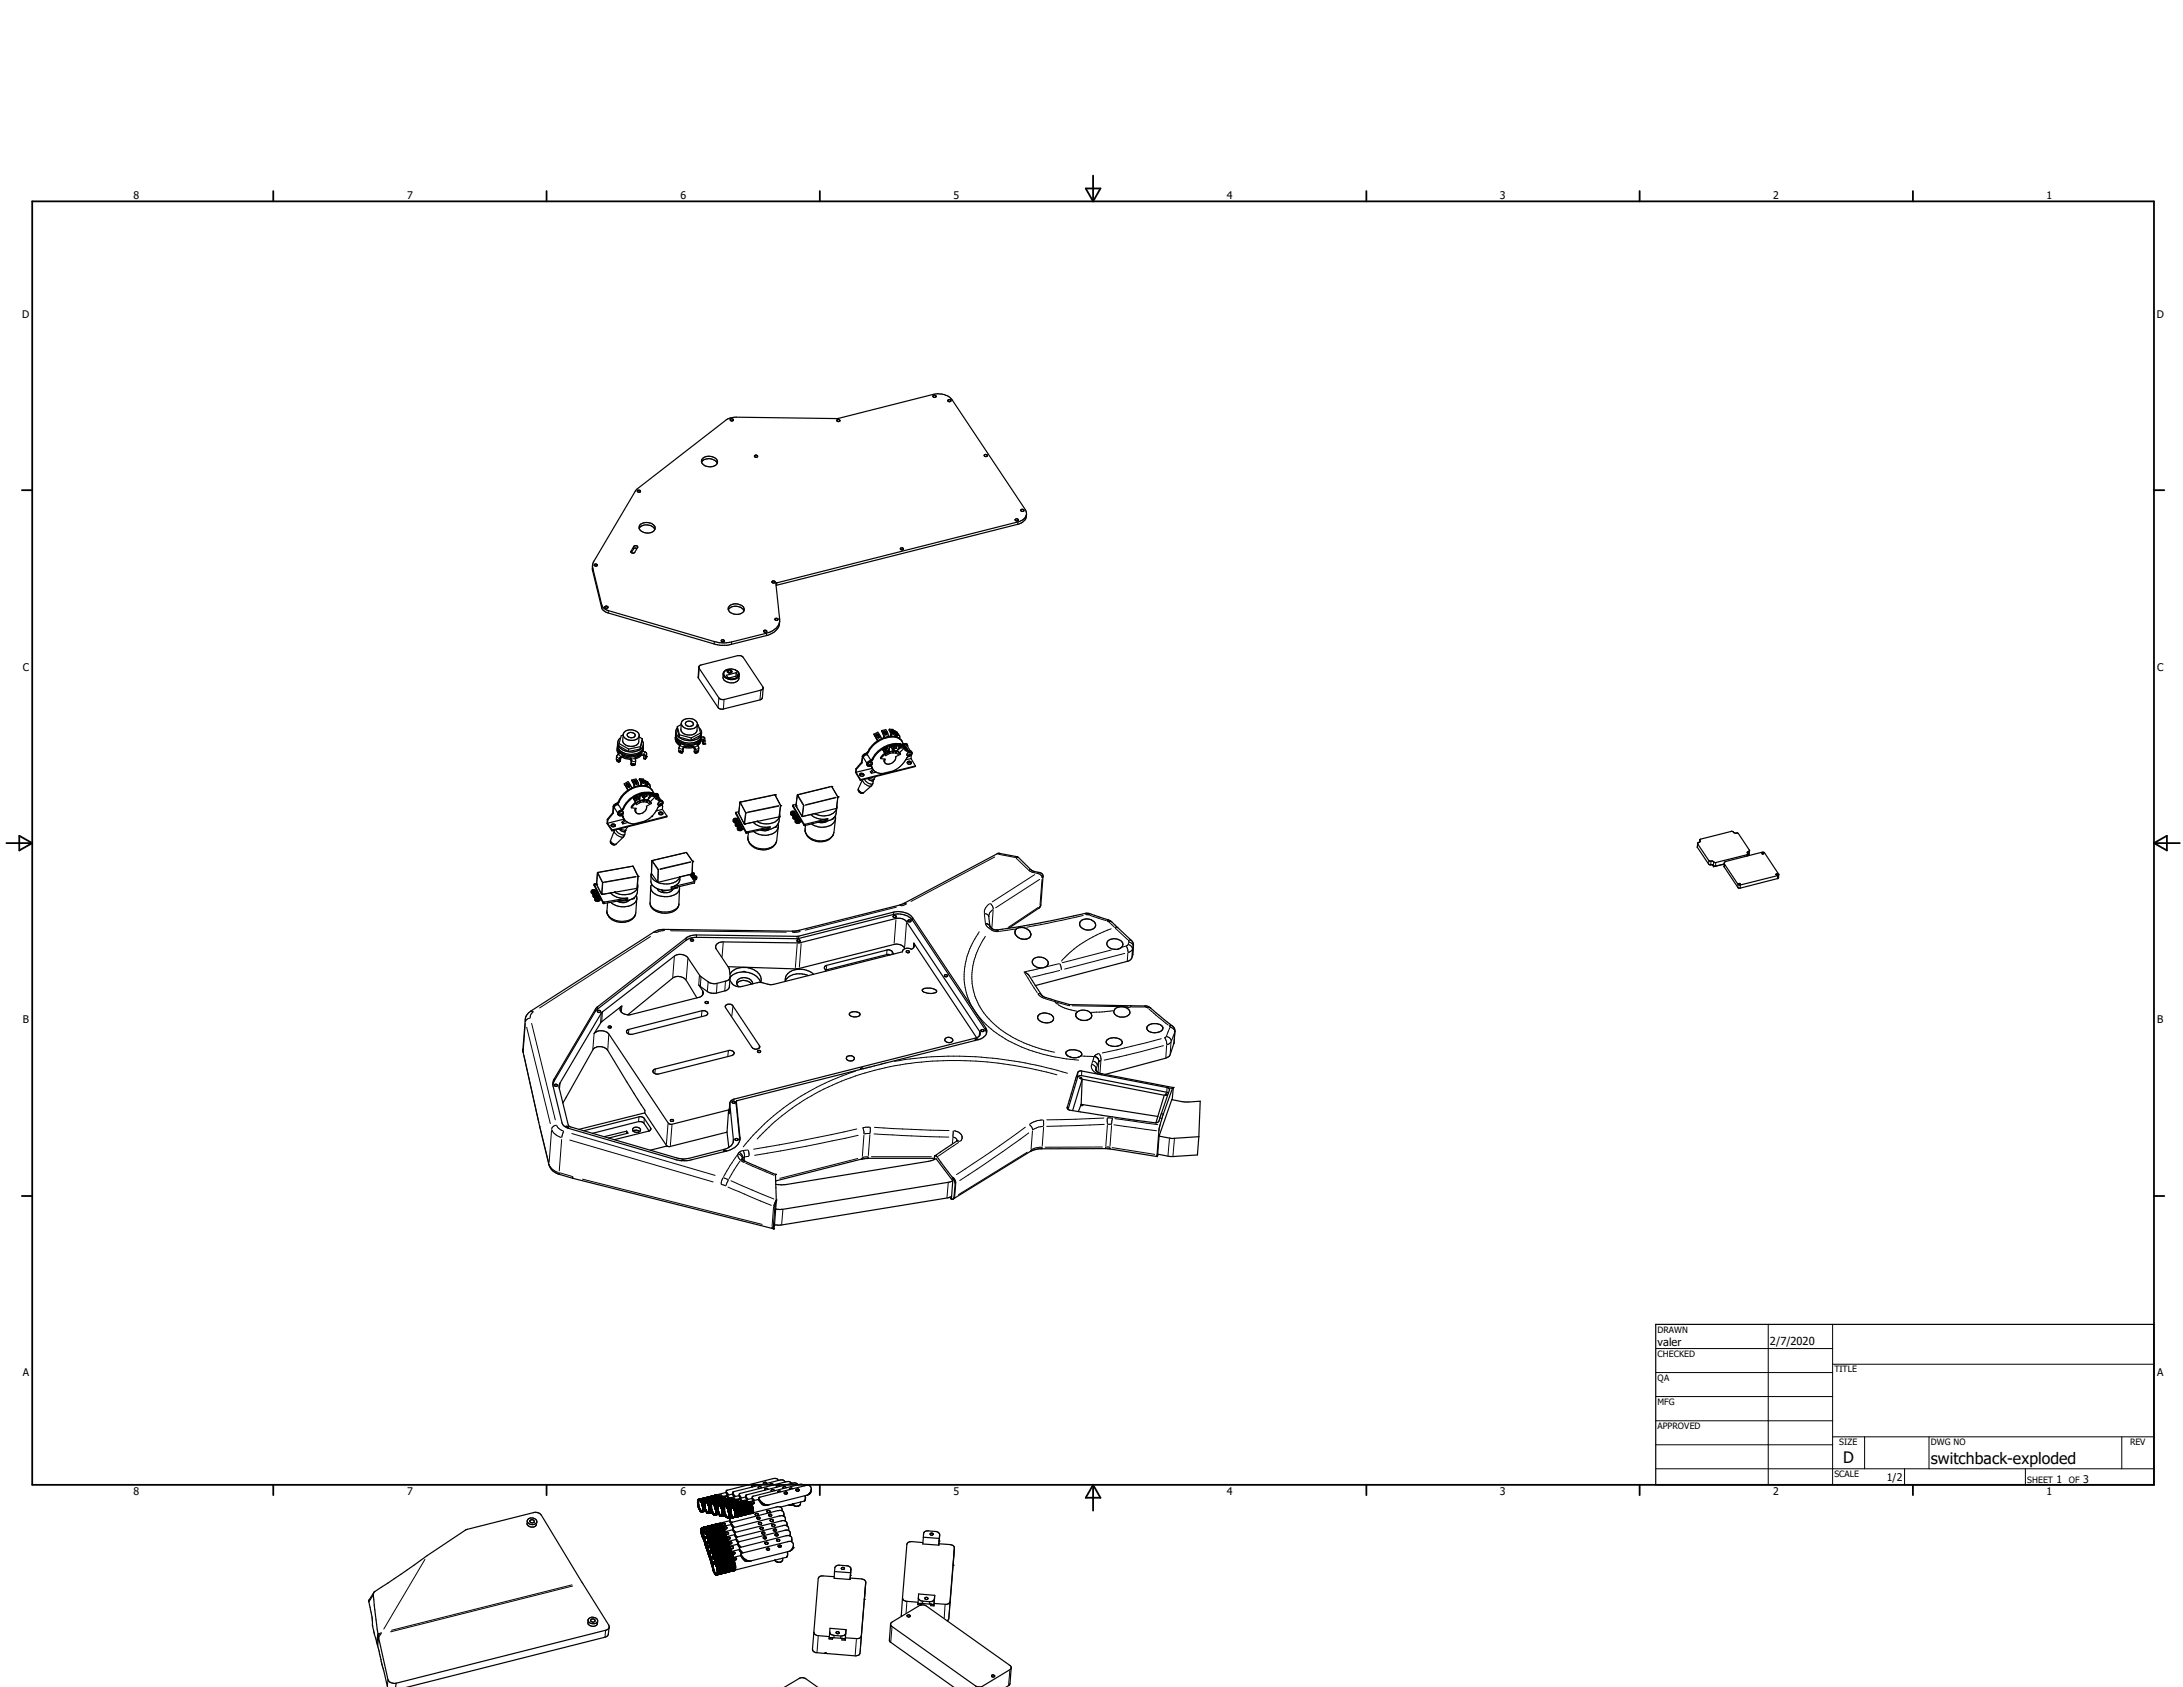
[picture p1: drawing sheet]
<svg xmlns="http://www.w3.org/2000/svg" width="279mm" height="216mm" viewBox="0 0 279 216" stroke-linecap="round" stroke-linejoin="round" font-family="sans-serif">
<defs><g id="words">
<g font-size="2">
<text x="235.9" y="187.3">D</text>
<text x="247.1" y="187.3">switchback-exploded</text>
</g>
<g font-size="1.4">
<text x="212.1" y="172.3">valer</text>
<text x="226.5" y="172.1">2/7/2020</text>
</g>
<g font-size="1.3">
<text x="17.1" y="25.4">8</text>
<text x="52.1" y="25.4">7</text>
<text x="87.1" y="25.4">6</text>
<text x="122" y="25.4">5</text>
<text x="157" y="25.4">4</text>
<text x="192" y="25.4">3</text>
<text x="226.9" y="25.4">2</text>
<text x="261.9" y="25.4">1</text>
<text x="2.8" y="40.6">D</text>
<text x="276.1" y="40.6">D</text>
<text x="2.9" y="85.8">C</text>
<text x="276.1" y="85.8">C</text>
<text x="2.9" y="131">B</text>
<text x="276.1" y="131">B</text>
<text x="2.9" y="176.2">A</text>
<text x="276.1" y="176.2">A</text>
<text x="17.1" y="191.4">8</text>
<text x="52.1" y="191.4">7</text>
<text x="87.1" y="191.4">6</text>
<text x="122" y="191.4">5</text>
<text x="157" y="191.4">4</text>
<text x="192" y="191.4">3</text>
<text x="226.9" y="191.4">2</text>
<text x="241.5" y="189.6">1/2</text>
<text x="261.9" y="191.4">1</text>
<text x="263.2" y="189.7">1</text>
<text x="266.6" y="189.7">3</text>
</g>
<g font-size="1.1">
<text x="212.1" y="170.6">DRAWN</text>
<text x="212.1" y="173.7">CHECKED</text>
<text x="212.1" y="176.7">QA</text>
<text x="212.1" y="179.8">MFG</text>
<text x="234.8" y="175.6">TITLE</text>
<text x="212.1" y="182.9">APPROVED</text>
<text x="235.4" y="185">SIZE</text>
<text x="247.1" y="185">DWG NO</text>
<text x="272.6" y="184.9">REV</text>
<text x="234.8" y="189.1">SCALE</text>
<text x="259.5" y="189.7">SHEET</text>
<text x="264.8" y="189.7">OF</text>
</g>
</g></defs>
<g fill="none" stroke="#000" stroke-width=".15">
<path d="M89.8 59.2a1.22 1.22 0 0 1 2 .1M90 58.6a1.29 1.29 0 0 1 1.8 .4 .87 .87 0 0 1-1.2 .7 .67 .67 0 0 1-.7-.3 .67 .67 0 0 1 0-.7zM93.5 53.7v.1M96.6 58.3a.23 .23 0 0 0 .3 .2M96.6 58.3h.1M96.6 58.3a.22 .22 0 0 1 .2-.1 .22 .22 0 0 1 .2 .2M97 58.4l-.1 .1M107.1 53.7h.3l.1 .2-.3 .1zM107.1 53.9h.1M119.8 50.8v-.2h-.3a.13 .13 0 0 0-.1 .2 .13 .13 0 0 0 .2 .1l.2-.1M121.7 51.4v-.2h-.1l-.3 .1 .2 .1h.1M126 58.2h.2a.13 .13 0 0 1 .2 .1 .13 .13 0 0 1-.2 .1h-.2z"/>
<path d="M75.8 72.4l.1 .7 1.1 4.6a1.08 1.08 0 0 0 .8 .7l13.6 4a3.8 3.8 0 0 0 2.2 .1l4.5-1.2a1.94 1.94 0 0 0 1.7-1.8M76.1 72.2h.1a.15 .15 0 0 1 .2 0 .15 .15 0 0 1-.1 .2 .16 .16 0 0 1-.2 0 .16 .16 0 0 1 0-.2zM77.4 77.7a.2 .2 0 0 1 .2-.1 .2 .2 0 0 1 .2 .2 .23 .23 0 0 1-.4-.1zM81.1 69.9a.32 .32 0 0 1 .5 .1l-.4 .7-.3 .1-.2-.2zM81.4 62.7l11.6-9 .6-.2 .6-.1 13 .2 12.3-3.1a2.32 2.32 0 0 1 2.4 .7l9.3 14a1.04 1.04 0 0 1-.7 1.5l-31.1 7.9-.1 .1 .5 4.6a1.87 1.87 0 0 1-1.7 1.7l-4.5 1.2a4.1 4.1 0 0 1-2.2-.1l-13.5-4a1.19 1.19 0 0 1-.9-.7l-1.1-4.6v-.6zM81.5 70.2h-.3l-.4 .5M81.6 62.8l.3-.1 .1 .2-.1 .1h-.2l-.1-.1zM81.6 70h.1M81.8 67.6a.69 .69 0 0 1 .8-.7 1 1 0 0 1 1.2 .8v.1M81.8 67.6a1.25 1.25 0 0 1 2 .2M81.8 67.6a1.22 1.22 0 0 0 2 .2M93.2 78a1.19 1.19 0 0 1 2 .2"/>
<path d="M93.4 77.6a1.27 1.27 0 0 1 1.8 .3 .9 .9 0 0 1-1.3 .7 .65 .65 0 0 1-.5-1zM98.8 74.4l.2-.1 .2 .1v.1a.23 .23 0 0 1-.2 .1 .23 .23 0 0 1-.2-.2zM99.2 74.4h.1M99.2 79.2l.3-.1 .1 .2-.3 .1-.1-.1zM115.2 70.2h.1M115.3 70.2l.2-.1 .1 .2a.24 .24 0 0 1-.4-.1zM130 66.5v.1h.3M130 66.4h.3v.2M130.7 65.2a.16 .16 0 0 1 .3 0 .16 .16 0 0 1-.1 .2h-.2v-.2M131.4 65.8a1.25 1.25 0 0 1-1.1 1.3l-31 7.8M79 95.8v.4l.2 .3M79 97.3l.1 .1"/>
<path d="M79 97.2h.1M79 95.8a1.74 1.74 0 0 0 2 1.1 1.41 1.41 0 0 0 1.3-.9M79 95.5l.1 .7 .2 .3-.3 .2-.1 .5 .1 .2 .2 .1M79 95.5a1.74 1.74 0 0 0 2.2 1 1.33 1.33 0 0 0 1.1-.8M79.1 95a1.4 1.4 0 0 0 1.5 1.7 1.58 1.58 0 0 0 1.7-.8M79.1 97.2v.2M79.1 97.4h.1M79.2 95.2v.3l1.2 .7M79.2 95.2l1.3 .7M79.4 97.4l-.2 .1M79.4 97.4h.1M79.4 94.4a.84 .84 0 0 0-.3 .8 .84 .84 0 0 0 .5 .7 1.93 1.93 0 0 0 2.7-.4v-.4l-.1-.3"/>
<path d="M79.6 96.9l.4 .2 .7 .1M79.6 96.9l-.2 .1v.4M79.6 96.7l-.3 .3-.1 .5M79.6 96.7l.6 .3h.5M79.6 96.7v.2M79.7 94.1h-.2l-.3 1.1M79.8 94l-.1 .8a1.16 1.16 0 0 0 1.9 .5l.2-.4v-.7M80 93.6a1.26 1.26 0 0 1 1.8 .4 .9 .9 0 0 1-1.3 .7 .64 .64 0 0 1-.6-.3 .64 .64 0 0 1 0-.7zM80.4 93.9a.54 .54 0 0 1 .5-.2 .54 .54 0 0 1 .4 .5 .55 .55 0 0 1-.6 .2 .55 .55 0 0 1-.4-.4zM80.5 95.9l-.1 .3M80.7 97.2l.1 .1M80.7 97l.1 .3"/>
<path d="M80.7 97v.2M80.8 97.3h.1M80.8 97.3v.6M80.8 97.4v.4M80.9 99.8l.5-.1 .3 .5 .1 .4M80.9 99.8l.3 .9M80.9 99.8l.2 .4 .1 .5M81 97.8h.1M81.1 97.7v.1h-.1M81.1 97.7h-.1M81.1 97.7l-.1 .1M81.2 100v-.1h.1l.2 .4"/>
<path d="M81.2 100l.2 .3M81.3 100h-.1M81.8 94.3l.4 .2M81.9 99.6l.2 .5v.4M81.9 99.6l-.1 .2 .2 .4v.3M81.9 99.6l.4 .1 .2 .2M81.9 95.9l-1.5 .3M82 95.6l-.1 .3M82 95.6l-1.5 .3M82.1 96.5l-.4 .3-.4 .2v.3v.6l-.3 .1-.2-.1M82.1 96.6l-.3 .3-.5 .2M82.1 96.5l.5 .2v.4"/>
<path d="M82.1 96.6l.3 .1M82.1 96.5v.1M82.1 99.8a.33 .33 0 0 1 .3 .4h-.1M82.1 99.8l.1 .2M82.2 94.5l-.3 1.4M82.2 94.5l-.2 1.1M82.2 100l.1 .2M82.3 96.1l.4 .3v.4l-.1 .2M82.3 95.9v.2M82.3 95.7v.2M82.3 95.3v.6M82.4 96.7v.4h.2"/>
<path d="M82.5 99.9l.1 .3v.4M82.5 99.9a1.09 1.09 0 0 1 .7 .8v.1M82.5 99.9l.3 .5v.2M82.5 99.9h.1M82.7 96.9l-.1 .1M82.7 96.8h.1M82.7 96.9h.1M82.7 96.8l-.1 .3M86.4 94.4a1 1 0 0 0 .6 1M86.5 94a1.35 1.35 0 0 0 1.4 1.4 1.53 1.53 0 0 0 1.8-.8v-.3M86.5 94.3a1.02 1.02 0 0 0 .6 1l-.2 .4v.4a.3 .3 0 0 0 .4 .2M86.5 94a1.2 1.2 0 0 0 1.2 1.2 1.61 1.61 0 0 0 2-.9"/>
<path d="M86.5 93.6a1.05 1.05 0 0 0 .8 1.3 1.98 1.98 0 0 0 2.4-.5l.1-.6M86.7 93v.3l.2 1M86.7 93l.3 1M86.9 94.3l1.5 .4M87 94l1.5 .4M87 94l-.1 .3M87 96.1v.1M87 96.1h.2v.1M87 96.2h.1M87 96.2l.2 .1M87.2 92.5l-.1 .8a.88 .88 0 0 0 .9 .8h.5a.83 .83 0 0 0 .7-.6l.1-.8 .1 .1 .3 1M87.2 92.7l-.5 .3"/>
<path d="M87.3 92.3a1.24 1.24 0 0 1 2 .3 .88 .88 0 0 1-1.2 .7 .73 .73 0 0 1-.8-1zM87.5 95.8l-.2 .5M87.6 95.6l-.1 .2M87.6 95.5l-.2 .3-.1 .5M87.6 95.5v.1M87.6 95.6l.3 .1h.8M87.6 95.5l.3 .1 .8-.1M87.8 92.5a.54 .54 0 0 1 .5-.2 .54 .54 0 0 1 .4 .5 .56 .56 0 0 1-.5 .2 .56 .56 0 0 1-.5-.5zM88.5 94.4l-.1 .3M88.7 95.7l.2 .1M88.7 95.5v.2M88.9 95.8h.1"/>
<path d="M88.9 95.8v.4l.1 .2M89.1 96.2v.1M89.1 96.2l.2-.1v.1l-.2 .1M89.4 85.4v1.3l2.5 3.9a.62 .62 0 0 0 .7 .1l4.7-1.2 .3-.2 .1-1.3M89.5 93.1a.9 .9 0 0 1 .2 1 .9 .9 0 0 1-.8 .6 2.02 2.02 0 0 1-2.4-.8v-.4l.2-.3M89.6 85.2l4.8-1.3h.4l.3 .2 2.5 3.8a.29 .29 0 0 1-.2 .4l-4.7 1.2a.68 .68 0 0 1-.7-.2l-2.5-3.8-.1-.1zM89.7 93.8l-.1 .3-1.2 .6M89.7 93.8l-1.2 .6M89.7 94.7v.1M89.7 94.7l-.2 .4-.3 .2 .2 .4v.4l-.1 .2-.2 .1-.1-.1v-.5l-.3-.3M89.7 94.8h.3M89.7 94.7h.4l.1 .1"/>
<path d="M89.7 94.8l-.1 .3-.3 .3M89.7 94.3l.5 .1v.5M89.8 94.2l-.1 .1M90 94.8v.4M90 95.2h.1M90 95.2h.2M90 94.8v.3M90 94.9v.3M90.2 95.2h.1M90.2 94.8v.4M92.4 81.9a.16 .16 0 0 1 .3 0 .18 .18 0 0 1-.2 .3 .16 .16 0 0 1-.1-.1 .16 .16 0 0 1 0-.2zM92.6 86.2l-.1 .5a.82 .82 0 0 0 .9 .7h.5a.77 .77 0 0 0 .7-.6v-.4"/>
<path d="M92.8 85.8l-.1 .1M93 86.4l1.2-.3 .2 .2v.2l-1 .3-.3-.1zM93 85.7l-.2 .2M93 85.7a1.33 1.33 0 0 1 1.1 0M93 85.7l-.2 .1M93.1 85.8a.3 .3 0 0 1 .4-.1 .3 .3 0 0 1 .2 .3 .3 .3 0 0 1-.4 .1 .3 .3 0 0 1-.2-.3zM93.1 85.7h-.1M93.2 85.9v.2M93.2 86l.1 .1 .3-.1M93.2 85.9l.1-.1 .2 .1 .1 .2M94.1 85.7a.63 .63 0 0 1 .5 .8 .63 .63 0 0 1-.8 .5 .95 .95 0 0 1-1.2-.8l.2-.3M94.1 85.7a.57 .57 0 0 1 .5 .7 .57 .57 0 0 1-.6 .5 1.32 1.32 0 0 1-1.2-.4l-.2-.3 .1-.3"/>
<path d="M94.2 86.1v.4M97.8 80.7h.2l.1 .1a.24 .24 0 0 1-.4 0zM109.6 98.4l-.1 .5 .6 1M109.6 98.8l.5 1M109.6 98.4v.1M109.6 98.5v.3M110 99.2a.34 .34 0 0 0 .5 0M110 99.2l.4-.1 .1 .1M110 99.2a.27 .27 0 0 1 .3-.2 .27 .27 0 0 1 .2 .2M110.1 99.8v.1M110.3 97.5v.1M110.3 97.5l-.7 .9"/>
<path d="M110.3 97.6l-.7 .9M110.4 99.8l-.5 1.1v.3M111 97.7a.27 .27 0 0 0 0 .3 .27 .27 0 0 0 .3 0M111.1 99.6l.5 .4 .2-.1v-.1M111.2 97.7l.2-.2a.27 .27 0 0 1 .2 .4 .27 .27 0 0 1-.4 .1l-.1-.1zM111.2 99.6l.6 .2M111.4 98h-.1M111.4 98l.1 .1M111.5 97.3l-.4-.6a.35 .35 0 0 0-.4 0 .35 .35 0 0 0-.2 .3l.5 .7M111.5 97.3l-.4 .2-.1 .2M111.5 98.7l-.1 .1 .1 .2 .6-.2M111.5 98.1l.2 .3-.3 .4"/>
<path d="M111.5 98.1l.1 .2M111.6 98.3l-2 .5M111.8 99.8h.1M111.8 99.9l-.1 .4-.2 .3-1 .9h-.2h-.2M111.8 98.6l-.3 .3M111.8 94l.6-.3 .4 .8M111.8 94l.4 .6M112.1 99.4l-.3 .4M112.1 94l.2 .3 .1 .1M112.2 94h-.1M112.2 94h.2M112.2 94.1h.1"/>
<path d="M112.2 94.6l.1 .2M112.3 94.8h.1M112.3 94l-.1 .1M112.3 94l.1 .1M112.4 94v.1M112.4 94.1l.1 .3M112.4 94.1l.1 .1M112.5 94.4h.1M112.8 93.5l.3 .9M112.8 93.5l.3 .5 .1 .4M112.8 93.5l.6-.1 .2 .4 .1 .5M113 95.8h.1"/>
<path d="M113 95.9l.2 .5M113 95.8v.1M113 95.8a5.1 5.1 0 0 0-1.5 1.6l-.4 .2-.1 .3M113 95.9l.1 .1M113 96h.1M113.1 96l.2 .5M113.1 96h.1M113.1 96l.2 .3M113.1 96l.1 .2M113.1 93.6a.26 .26 0 0 1 .3 .1 .26 .26 0 0 1 0 .3M113.1 93.6l.2 .4h.1M113.2 95.8l.1 .2"/>
<path d="M113.2 95.7v.1M113.2 97.1v.4M113.2 96.4l-.5 .6v.1M113.2 96.4l.1 .1M113.2 95.7h.1M113.2 93.7h-.1M113.2 96.2l.1 .1M113.3 93.7l.1 .2v.1M113.3 95.8l-.1 .1M113.3 96.5l-.6 .6M113.3 95.7l.1 .1M113.3 95.8h.1"/>
<path d="M113.3 96.5v.1M113.3 96.5l.1 .2M113.3 96.6l.1 .1M113.4 95.8h.1M113.4 95.8l.1 .1M113.4 95.6l-.4 .2M113.5 95.6h.1M113.5 95.9l-.2 .1M113.5 95.6l-.5 .2M113.5 95.6l.3 .4M113.7 96.1l.1 .1M113.8 96v.1l-.5 .2"/>
<path d="M113.8 96l-.6 .2M113.8 96.2l-.5 .3M113.8 96.2v.1M113.8 96.3v.2l-.4 .2M113.8 96.3l.1 .1M113.8 93.3v.1l.2 .4-.1 .4M113.8 93.3a1.02 1.02 0 0 1 .2 .9M113.8 93.3l.5 .1 .2 .2M113.9 95.4l-.1 .6M113.9 95.4l-.4 .2M113.9 95.4l.3 .4M113.9 95.4h.1"/>
<path d="M113.9 95.5l-.1 .7M113.9 95.5l.3 .4M114 94.2a3.8 3.8 0 0 0-3 2.1l-.6 .5-.1 .7M114 94.2l.7 .1 .4 .2M114.1 96.2h-.3M114.1 96.2l-.8 .4M114.1 93.5v.1M114.1 93.5h.1M114.1 95.3h.1M114.1 93.6h.1M114.1 95.4h.1M114.2 93.6h.1"/>
<path d="M114.2 93.5h.1M114.2 95.3h.1M114.2 93.6l.1 .3M114.2 95.4l.1 .2M114.2 95.5h.2M114.2 95.8v.1M114.3 93.5a.23 .23 0 0 1 .1 .2 .23 .23 0 0 1-.1 .2l-.2-.3M114.3 95.3h-.2M114.3 95.3l.2 .3M114.3 96.1l-.2 .1M114.3 96.1h.3l.4 .1M114.3 95.6h.1"/>
<path d="M114.3 96.1h.1M114.3 96.2v.1M114.3 95.9v.2M114.3 96.1l.5 .1M114.3 96.1v.2M114.3 96.1l-.1 .2-.3 .1M114.4 95.5h.1M114.4 95.5v.1M114.5 93.6v.3M114.5 95.8l-.2 .3M114.5 93.5l.3 .2 .3 .5v.3M114.5 95.3l-.6 .1"/>
<path d="M114.5 93.5l.3 .6v.2M114.5 93.5l-.1 .1M114.5 95.3l.1 .1M114.5 93.9l.2 .2v.2M114.5 93.9v.3M114.6 95.4l.1 .3M114.7 95.5a.17 .17 0 0 1 .1-.1 .17 .17 0 0 1 .2 .1l.2 .2M114.7 95.3h-.2M114.7 96.2v.2M114.7 95.7v.1l-.5 .1M114.7 95.7l-.5 .1M114.8 93.8v.2"/>
<path d="M114.8 96.1l.4 .2M114.8 96.1v.1M114.8 93.8l.2 .2M114.8 96.2l-.2 .2-.3-.1M114.8 96.2l-.1 .2M114.8 94h.1M114.9 95.2l-.3 .2M114.9 94h.1M114.9 95.2l.3 .4M114.9 95.2h.2M115 94h.1M115 94l-.1 .1"/>
<path d="M115.1 95.2h.1l.2 .2M115.1 95.2h.1M115.1 95.6l-.3 .5M115.1 95.2l.1 .2M115.1 94.5l.4 .4M115.1 95.2l.3 .1 .1 .1M115.1 95.7l-.1 .1M115.1 96.3h.1M115.1 96.3l.2 .2-.7 .4a.87 .87 0 0 1-.4 .8 .87 .87 0 0 1-1-.1l.1-.4-.6-.1M115.2 96.3v.1M115.2 95.2a3.8 3.8 0 0 0-3.7 2.1M115.2 96.3l-.2 .2-.3-.1"/>
<path d="M115.2 95.4h.1M115.2 95.7l-.4 .4M115.2 95.6v.1M115.2 95.6h.5M115.3 95.4v.1M115.3 95.5h.1M115.4 95.4v.1M115.5 94.9a1.76 1.76 0 0 0-2.2-.4 3.8 3.8 0 0 0-2.3 1.9l-.5 .4-.2 .8M115.5 95.3l.3 .2M115.5 94.9l.1 .2M115.5 95.4l.5 .6M115.5 95.4l.2 .2"/>
<path d="M115.6 95.1l.1 .2h.4l.1 .2M115.6 95.1v.1a.43 .43 0 0 1 .5 .1M115.6 95.4l.4 .2M115.7 95.7l.2 .3M115.7 95.4h.3l.5 .7M115.7 95.6l-.1 .1h-.4M115.7 95.8l-.6 .5M115.8 95.6l.3 .3M115.9 96l.3 .2 .1-.1M116 96h-.1M116 96l.3 .1M116 95.7l.3 .4"/>
<path d="M116.1 95.9h.1M116.1 96.4l.2-.1h.3a.29 .29 0 0 1-.2 .5l-.3-.1zM116.1 97.6v-.1a.3 .3 0 0 1 .3-.1 .3 .3 0 0 1 .3 .2M116.1 97.6a.26 .26 0 0 1 .3-.1 .26 .26 0 0 1 .2 .2l-.3 .1-.2-.1M116.3 96.2h.3l.1 .1v.2l-.1 .2M116.3 96.1h.1M116.3 96.1h.2l.2 .2M116.5 96.7l-.5 .4a3.6 3.6 0 0 1-1.7 1.6l-1.3 .3a1.32 1.32 0 0 1-1.4-.7M116.6 97.1l.6 .9M116.6 96.7h.1M116.6 96.6v.1M116.6 97.1l-.7 .1"/>
<path d="M116.6 96.7v.4M117.2 98v.1l-7.1 1.8M117.2 98l-7.1 1.8M75.7 114.1a.37 .37 0 0 0 .6 0M75.8 114.1a.18 .18 0 0 1 .2-.2 .18 .18 0 0 1 .2 .2M75.8 114.1l.2 .1 .2-.1M75.8 114.1h.4M75.9 114.5l.2 .2h.2l.2-.1M75.9 114.5l.1 .3 .2 .1M76 114.4l-.1 .1M76 113.3h.1M76 113.3l.3 .6"/>
<path d="M76.1 113.2h.1M76.1 113.2l1.1 2.3M76.1 113.2l-.1 .1M76.1 114.6h.2h.1M76.2 115a.32 .32 0 0 0 .2 .3 .32 .32 0 0 0 .3-.1M76.2 114.9a.33 .33 0 0 0 .2 .3 .33 .33 0 0 0 .4-.1M76.3 114.3h.1M76.3 114.1v.2M76.3 115.1h.3M76.3 113.9l.3 .4M76.3 113.9h-.1a.35 .35 0 0 0-.5 .1v.3l.3 .1M76.4 113.2h.1"/>
<path d="M76.4 113.2l.6 1.3M76.4 113.1h-.3M76.4 114.1h-.1M76.5 111.7l-.1 1.5M76.5 111.7h.1M76.5 114.2l-.2 .1M76.5 114.8h.1M76.5 114.6v.2M76.6 114.3h-.4l-.2 .1M76.6 114.3l.1 .3M76.6 114.9h-.2h-.1v.2M76.6 115v.1"/>
<path d="M76.7 114.6l.1 .2M76.7 114.6h-.2M76.7 114.7l-.2 .1M76.8 115.1l-.1 .1M76.8 114.8l-.6 .1M76.8 114.8l.1 .2M76.9 115l.3 .6M76.9 115l-.1 .1M77 115.2h-.3M77 114.5h.1M77.2 115.6h.1M77.3 115.5h.1"/>
<path d="M77.7 104.9v.5l.6 .9M77.7 104.9l.1 .1M77.8 105.4l.5 .8M77.8 105v.4M78.1 114.3a2.3 2.3 0 0 0 2.2 .6l-3 .6M78.2 105.6a.32 .32 0 0 0 .6 .1M78.2 105.6l.2-.1h.2l.2 .2M78.2 105.6h.3l.3 .1M78.3 106.2v.1M78.4 104l.1 .1M78.4 104l-.7 .9M78.5 104.1l-.7 .9"/>
<path d="M78.7 114.2h.1M78.7 114.2l-1.7 .3M78.7 106.2l-.6 1.4a.46 .46 0 0 0 .2 .4 .46 .46 0 0 0 .6 0l.9-.9 .1-.2 .1-.5M79.1 104l.1 .3M79.2 115.3v.1M79.2 106.1h.1M79.3 106.1a.75 .75 0 0 0 .7 .3v-.1M79.3 106.1l.7 .2M79.3 103.9l.2-.1 .3 .1-.1 .3-.2 .1h-.2l-.1-.2zM79.6 103.6l-.4-.6a.34 .34 0 0 0-.4 0 .34 .34 0 0 0-.1 .4l.4 .6M79.6 103.6l-.4 .2-.1 .2M79.7 105.2h-.1l.1 .2 .7-.1"/>
<path d="M79.7 104.4h.1M79.7 104.4l.2 .5-.3 .4M79.7 115.3l-.5 .1M79.9 104.8l-2.1 .6M79.9 100.3l.5-.3 .5 .8M79.9 100.3l.5 .8zM80 105l-.3 .4M80 106.3h.1M80.2 100.4h.1M80.3 100.4h.1M80.3 115.1l-3 .5M80.3 100.3a.11 .11 0 0 0-.1 0 .11 .11 0 0 0 0 .2l.3 .2"/>
<path d="M80.3 105.8l-.3 .5M80.4 100.3l.1 .2M80.4 100.4l.1 .1M80.5 100.5v.1M80.5 100.7h.1M80.5 100.6v.1M80.6 115.2a1.28 1.28 0 0 1-1.6 .1M81 110.9h.1M81 110.8l-4.5 .9M81 102.1h.1M81 102.1a4.2 4.2 0 0 0-1.3 1.6l-.1 .1a.36 .36 0 0 0-.4 .2 .36 .36 0 0 0 .1 .4h.4M81 110.9l.7 1.2"/>
<path d="M81.1 102.2l.2 .5M81.1 102.2l-.1-.1 .1 .1M81.1 102.2h.1M81.1 102.2l.1 .1M81.1 102.3l.3 .5M81.1 102.2l.2 .3M81.2 100.7a4 4 0 0 0-2.2 2.1 .68 .68 0 0 0-.5 .4l-.1 .8M81.2 114.9v.1l-.4 .1M81.2 114.9a2.15 2.15 0 0 1-1.8 .3M81.2 101.9l.1 .2M81.3 102.1h.1M81.3 102.1l.1 .1"/>
<path d="M81.3 101.9h.1M81.3 103.5v.2l.1 .3M81.3 100l.1 .3M81.3 102.7l-.1 .1a.58 .58 0 0 0-.4 .6M81.3 102.7l.1 .1M81.3 102h.1M81.4 102.8l-.6 .6M81.4 101.9v.1M81.4 102h.1M81.4 102.8l.1 .2M81.4 100.3h.1M81.4 114.6a1.1 1.1 0 0 1-.9 1.4 2.54 2.54 0 0 1-2.4-.5"/>
<path d="M81.4 102.9l.1 .1M81.5 100.3h-.1M81.5 102v.1M81.5 115l-.1 1.8a1.48 1.48 0 0 1-1.7 1.2 1.77 1.77 0 0 1-2-1.4l.1-1.1M81.5 101.8h.1M81.5 113.7l-2.8 .5M81.5 102.1l-.1 .1M81.5 101.8l-.5 .2M81.6 113.1a1.16 1.16 0 0 1-1.2 1.4 2.61 2.61 0 0 1-1.7-.3M81.6 113.4v.9l-.4 .6M81.6 102.6l-.2 .2M81.7 112.2l-.1 1.5"/>
<path d="M81.7 112.1v.1M81.8 102.6l-.4 .2M81.8 102.3l.1 .2M81.8 102.1l-.5 .3v.1M81.8 102.1v.1M81.8 102.2l-.5 .3M81.8 102.2v.2M81.9 102.5l-.1 .1M81.9 102.5v.2l-.4 .3M81.9 102.5l.1 .2M81.9 101.6l-.3 .2 .2 .3M81.9 101.6l-.1 .6"/>
<path d="M82 101.6l.3 .3M82 101.6h-.1M82 100.5l-.8 .2M82 100.5l.5 .1M82.2 101.5h.1M82.2 101.6l.1 .1M82.2 101.5h.2l.1 .2M82.3 102.1l-.2-.4h-.1l-.1 .8M82.3 101.9v.2M82.3 101.7l.1 .1M82.4 101.6l-.1 .1M82.4 101.8h.1"/>
<path d="M82.4 102.4v.2M82.4 101.7h.1M82.4 102.4h.5M82.4 102.4l-.5 .1M82.4 102.4h.1M82.4 102v.4M82.4 102.4h.4M82.4 102.4l-.1 .2-.3 .1M82.4 101.7v.1M82.5 101.7v.1M82.5 102l-.1 .1M82.5 100.6l.7 .2 .3 .3"/>
<path d="M82.6 101.5l.2 .3M82.6 100.2l.1 .4M82.6 102l-.2 .4M82.7 101.7a.17 .17 0 0 1 .2-.1 .17 .17 0 0 1 .2 .1l.1 .2M82.8 100.1h.1M82.8 100.1l.1 .3M82.8 102.4h.1M82.8 101.5l-.8 .1M82.8 102.6l.3 .2 .1-.2M82.8 101.8v.1l-.5 .2M82.8 101.8l-.5 .1M82.8 102.5v.1"/>
<path d="M82.8 100.1l.2 .3M82.9 102.4l.3 .2M82.9 102.4h.1M82.9 102.4l-.2 .2h-.3M82.9 102.4l-.1 .2M83 102.4l.4 .4-.7 .4a.88 .88 0 0 1-1.3 .8l-.1-.3 .1-.2-.6-.1M83 100.4h.1M83 101.4l.3 .4M83.1 101.4h.1M83.1 101.4l.3 .3M83.2 101.8l-.3 .6M83.2 101.4h-.3l-.2 .2"/>
<path d="M83.2 101.4l.3 .1 .1 .1M83.2 101.4a3.4 3.4 0 0 0-3.5 2.1l-.1 .1M83.2 101.9l-.2 .2M83.2 102.6l.1 .1M83.3 113.6l-.1 1.9a1.53 1.53 0 0 0 1.6 1.4 1.74 1.74 0 0 0 2.1-1.1l.1-2.1M83.3 101.8l-.1 .1M83.3 101.8h.4M83.3 101.5l.2 .2M83.3 111.9a1.16 1.16 0 0 0 .9 1M83.3 111.9v.8a1.49 1.49 0 0 0 1.5 1.2M83.4 101.9l-.5 .5M83.4 111.7l-.1 .2"/>
<path d="M83.4 104.5h.1M83.4 113.2a.9 .9 0 0 0 .6 1.3 2.39 2.39 0 0 0 2.9-.5v-.5M83.4 110.2h.1M83.4 110.2v1.6l.8 1.1M83.4 101.7h.1M83.4 104.4v.1M83.5 101.1l-.2-.2a2.59 2.59 0 0 0-3.1 .4 4.2 4.2 0 0 0-1.1 1.5 .59 .59 0 0 0-.6 .5v.8M83.5 101.1l.2 .4M83.5 101.1v.1M83.6 101.6l.1 .2M83.6 101.6h.1M83.7 101.6l.3 .5"/>
<path d="M83.7 101.5l.5 .2M83.7 101.5l.1 .2h.4M83.7 101.6v.1M83.7 101.7a1.25 1.25 0 0 1 .7 .6M83.7 101.9l.2 .3M83.7 101.8v.1h-.5M83.8 102l-.6 .6M83.9 101.7l.3 .1 .4 .6M83.9 101.8h.1M83.9 101.9l.2 .2M83.9 101.8v.1M83.9 102.2l.4 .2"/>
<path d="M84 101.8l.2 .3M84 102.1l-.1 .1M84 102.1l.4 .2M84.1 113.7a.83 .83 0 0 0 .9 .5h.6l.5-.4M84.1 102.1h.1M84.2 112.9h.1M84.2 102.1h.1M84.2 101.7l.1 .2M84.2 101.7h.1M84.2 102.4l.1 .1M84.3 104.1l.2-.1a.23 .23 0 0 1 .3 .2l-.3 .1zM84.3 102.5a.35 .35 0 0 1 .6 .3l-.2 .2"/>
<path d="M84.3 104.1a.28 .28 0 0 1 .3-.2 .28 .28 0 0 1 .2 .2M84.3 102.4h.3l.2 .2M84.4 102.3l-.1 .1M84.6 103v.1M84.7 103a1 1 0 0 0-.7 .8 3.6 3.6 0 0 1-1.5 1.3l-1.3 .3a1.38 1.38 0 0 1-1.5-.9v-.1M84.7 103h-.1M84.7 113.9l.1 .2M84.7 103a.23 .23 0 0 0 .1-.2 .23 .23 0 0 0-.2-.2 .3 .3 0 0 0-.3 .1 .3 .3 0 0 0 0 .4h.3M84.7 103l.1 .2M84.8 103.6l.6 .8M84.8 103.6l-.8 .2M84.8 113.9v.2"/>
<path d="M84.8 103.2v.4M85.4 104.4l-.1 .1-7 1.8M85.4 104.4l-7.1 1.8M85.4 113.9l-.6 .2M86.6 113.5a2.54 2.54 0 0 1-1.8 .4M86.7 113.5v.1l-.4 .1M87 112.2l-2.8 .7M87 112.2h.1M87 112.2a2.02 2.02 0 0 1-2.5 .9l-.3-.2M87 112.2a1.22 1.22 0 0 1-1.1 1.3l3-.7M87.8 109.1l-4.4 1.1M87.8 109.1l.8 1.1"/>
<path d="M88.3 111.9l.6 .9v.2l-3 .7M88.4 111.9h.3zM88.4 112h-.1M88.4 112v.1M88.5 112.2h.1M88.6 112.2h-.1M88.6 111.9l-1.6 .3M88.6 112.2l.4-.1 .2 .2M88.6 111.8h.1M88.6 111.7l.1 .1v.1M88.6 111.7l.3 .1v.3M88.6 110.2h.1"/>
<path d="M88.6 110.3v1.5M88.6 112.4h.1M88.7 112.2v.1M88.7 112.2l.2-.1 .2 .1M88.7 112.3h.3M88.7 112.4v.1M88.9 111.9l-.2 .1h-.3M89.1 112.3h-.1M89.2 112.3l-.2 .1h-.3M89.2 112.3l-.1 .3h-.3M93.9 104.9v.3l.3 .1M94 104.9a.23 .23 0 0 1 .2-.1 .23 .23 0 0 1 .2 .2l-.3 .1z"/>
<path d="M94 105h.2h.1M94.1 105.4v.3l.3 .1M94.2 104v.1l.3 .7M94.2 104h.1M94.2 104l1.3 2.5M94.2 105.4a.24 .24 0 0 0 .4 .1M94.2 105.4l.3-.1 .1 .1v.1M94.2 105.4h.1M94.2 105.5l.2-.1 .2 .1M94.4 105.9v.2a.34 .34 0 0 0 .6 0M94.4 105.2h.1M94.5 105l-.1 .2"/>
<path d="M94.5 104.8h-.2a.29 .29 0 0 0-.3-.1 .29 .29 0 0 0-.1 .3 .36 .36 0 0 0 .6 0M94.5 104.8l.1 .2M94.5 106l.2-.1 .2 .1M94.5 103.9l-.3 .1M94.6 105l.2 .3M94.6 105h-.1M94.7 105.1l-.3 .1M94.7 105.6v.1M94.7 102.6l-.2 1.5 .8 1.3M94.7 105.5v.1M94.8 102.6l-.1 .1M94.8 105.3l.1 .2"/>
<path d="M94.8 105.3h-.5a.21 .21 0 0 0-.2 .2 .21 .21 0 0 0 .3 .2l.3-.2M94.9 105.5l.1 .3M94.9 105.5h-.2M95 105.6h-.3M95 106v.1M95 105.8h-.1a.29 .29 0 0 0-.5 .2 .34 .34 0 0 0 .3 .2 .34 .34 0 0 0 .3-.2M95 105.8l.1 .2M95.1 106l.4 .6M95.1 106h-.1M95.2 106.1h-.2M95.3 105.4h.1M95.5 106.6h.1"/>
<path d="M95.5 106.5h.1M96.4 105.2l.1 .1a2.34 2.34 0 0 0 1.3 .6l.8-.1-3.1 .7M96.9 105.1h.1M96.9 105.1l-1.6 .4M97.3 106.2h.1M97.4 106.2h.1M97.9 106.2h-.5M98.5 106l-3 .6M98.5 106.1a1.23 1.23 0 0 1-1.1 .1M99.2 101.7l-4.4 .9M99.2 101.7h.1M99.2 101.7l.7 1.4"/>
<path d="M99.4 105.7a2.07 2.07 0 0 1-1.7 .4M99.4 105.7v.1l-.3 .1M99.6 105.4a1.28 1.28 0 0 1-1.4 1.5 2.48 2.48 0 0 1-1.7-.5M99.6 105.8l-.2 1.8a1.55 1.55 0 0 1-1.5 1.2 1.91 1.91 0 0 1-2.2-1.4l.1-.8M99.7 104.5l-2.8 .6M99.7 104.5h.1M99.8 104.1v.3M99.8 104.4l-.1 .8-.3 .5M99.8 104.4a1.44 1.44 0 0 1-1.5 1h-.7l-.7-.3M99.9 103.1h.1M99.9 103.1l-.2 1.4M101.2 104.2l.1 .1 .2 .1"/>
<path d="M101.2 104.1v.1M101.2 104v.1M101.3 103.9h.3a.14 .14 0 0 1 .1 .1 .14 .14 0 0 1-.1 .2l-.3-.1zM101.3 104.1l.2-.1 .2 .1M101.5 103.2h.1M101.5 103.2l.3 .6M101.5 103v.1M101.5 104.5v.2l.3 .2M101.5 103.1l1.4 2.4M101.5 103v.2M101.5 104.4v.1a.36 .36 0 0 0 .6 .1M101.6 104.4a.2 .2 0 0 1 .3 0 .2 .2 0 0 1 .1 .2l-.3 .1z"/>
<path d="M101.6 104.6l.2-.1 .2 .1M101.8 104.3h-.1M101.8 104.3h.3M101.8 104.3l-.3 .1M101.8 104.2v.1M101.8 105a.32 .32 0 0 0 .2 .4 .32 .32 0 0 0 .4-.2M101.8 103.8l.2 .2M101.8 103.8l-.1 .1a.27 .27 0 0 0-.3-.1 .27 .27 0 0 0-.2 .3 .35 .35 0 0 0 .6 0M101.8 104.1v.1M101.9 103.2h.1M101.9 103.2l.8 1.3 1.6-.4M101.9 102.9l-.4 .1"/>
<path d="M101.9 104.9h.3a.14 .14 0 0 1 .1 .1 .14 .14 0 0 1-.1 .2l-.3-.1zM101.9 105.1l.2-.1 .2 .1M102 104l.1 .3M102 104l-.2 .1M102 104.2h-.2M102.1 101.8h.1M102.1 101.8l-.2 1.3M102.1 104.7v.1M102.1 104.3l.2 .2M102.3 104.5l.1 .3M102.3 104.5l-.2 .1v.1M102.3 104.7h-.2"/>
<path d="M102.4 105.1v.1M102.4 104.8h-.4a.22 .22 0 0 0-.2 .3 .22 .22 0 0 0 .3 .1h.3v-.1M102.4 104.8l.2 .2M102.6 105l.3 .6M102.6 105l-.2 .1M102.6 105.2h-.2M102.9 105.6h.1M103 105.5h.1M103.1 105.6a1.33 1.33 0 0 0 0 1 1.88 1.88 0 0 0 1.6 1.1 2.01 2.01 0 0 0 1.7-.5M103.8 104.2a2.41 2.41 0 0 0 2.1 .6l-2.9 .7M104.3 104.1h.1M104.8 105.2h.1"/>
<path d="M104.9 105.2h-.1M105.3 105.1l-.5 .1M105.9 105.1a1.31 1.31 0 0 1-1.2 .1M105.9 104.9l-3 .8M106.4 100.7h.1M106.4 100.6l-4.3 1.1M106.5 100.7h.1M106.5 100.7l.7 1.3M106.5 107.1l-.1 .1M106.6 106.8l-.1 .3M106.7 104.6a1.92 1.92 0 0 1-1.1 .5h-.5M106.7 104.6v.2h-.2"/>
<path d="M106.9 104.4v.4M106.9 104.4l-.2 .2M106.9 104.8a1.6 1.6 0 0 1-1.9 1.1l-.7-.2-.5-.3M106.9 104.8l-.3 2.1M107.1 103.3l-.2 1.1M107.2 102h.1M107.2 102l-.1 1.5-2.8 .6a2.25 2.25 0 0 0 2.7-.3l.1-.7M109.9 101.2h.1M109.9 101.2l.1 .2M114.3 117.2h.1h.3a.18 .18 0 0 1-.2 .2 .18 .18 0 0 1-.2-.2zM116.2 117.8a.24 .24 0 0 1 .4 .1l-.3 .1zM116.6 117.9v.1"/>
<path d="M126.6 117.2l.1 1.4M126.7 118.6h.1M126.7 118.6l.5 .4h.4l3.5-.5 7.8-1.6h.4l2.8 .9 2.9 2.8v1.6l-.2 .6-.4 .2-11.9 3.1M130.1 118.9a1.15 1.15 0 0 1 1.8 .8 1 1 0 0 1-1.5 .3l-.5-.5v-.3zM130.3 109.8l-.1-.2-2.4-.4-12.3 6.5-13.6 3.4-17.1-.2-.7 .2-.4 .2-15.8 10.1-.5 .5-.2 .5-.3 4.1 2.2 9.7M130.4 109.8l1.7 1.6 1.1 .3a.5 .5 0 0 1 .3 .5l-.4 3.8M133.1 116.1l-4 2.7M133.1 116v.1M138.4 117.8a1.24 1.24 0 0 1 1.8 .6l-.1 .3-.2 .2-.9 .1a.78 .78 0 0 1-.7-1zM217.3 108.5l1.4 2.1 .2 .1h.3M217.3 107.9l-.1 .5M217.5 107.5a.24 .24 0 0 1 0 .3 .24 .24 0 0 1-.2 .1v.1l1.4 2.1 .4 .1 .4 .2 4.2-1.1a.24 .24 0 0 1 0-.2 .24 .24 0 0 1 .2-.2"/>
<path d="M217.5 107.5v.3M219.1 110.7l.2 .2M219.2 110.7l.1 .1M219.3 110.8v.1M219.3 110.8l.2 .1 1.2-.3-1.4 .3M220.7 110.5v.5l1.8 2.7 5.1-1.3 .1-.4M221.9 106.5l-.3-.1-4.1 1.1M221.9 106.5l.6 .2 1.4 2.2M222.5 113.1v.1M222.5 113.1h.2M222.5 113.2h.2M222.7 113.1v.1"/>
<path d="M223.7 109.3v.3M223.9 109.3l-.2 .1M223.9 109.3h.1M223.9 108.9h.1M223.9 108.9v.4M225.5 109.2h.1M225.5 109.3h.2M225.6 109.2h.1M225.7 109.2h.1M227.3 111.9h.1M227.3 112h.1M227.4 111.8l.1 .1"/>
<path d="M227.4 112h.1M227.5 112h.1M227.5 111.9h.1M227.7 111.9l-1.8-2.7-.2-.1-4.8 1.1-.2 .2v.2l1.7 2.6 .2 .1 5-1.3M71 138.8a.17 .17 0 0 1 .3 0 .17 .17 0 0 1-.1 .2l-.3-.1zM76.5 129.5h.1M76.5 129.4v.1M76.5 129.4a.23 .23 0 0 1 .4 .1M76.5 129.5l.1 .1 .2-.1M76.5 129.4h.1M76.9 129.5h-.1M77.9 131.4a.22 .22 0 0 1 .2-.1 .22 .22 0 0 1 .1 .2l-.2 .1z"/>
<path d="M80.3 131.8l9.5-2.4h.4a.32 .32 0 0 1 .4 .2 .32 .32 0 0 1-.3 .4l-9.4 2.4h-.3a.33 .33 0 0 1-.4-.2 .33 .33 0 0 1 .1-.4zM83.7 136.9l9.5-2.4a.44 .44 0 0 1 .5 0 .44 .44 0 0 1 .2 .4l-.2 .2-9.4 2.4a.48 .48 0 0 1-.7-.5zM88.4 120.2h.2a.13 .13 0 0 1 .2 .1 .13 .13 0 0 1-.1 .1h-.3v-.1M89.2 127.7l-1.4-2.2a1.34 1.34 0 0 0-1.7-.3l-5.8 4.7M90.3 128.2a.18 .18 0 0 1 .3 0 .18 .18 0 0 1 0 .2 .19 .19 0 0 1-.3 0 .19 .19 0 0 1 0-.2zM90.6 128.3h.1M92.8 128.7l.4-.2h.4l.2 .2 3.4 5.1a.45 .45 0 0 1-.2 .5 .45 .45 0 0 1-.6-.1l-3.5-5.2zM93.4 124.7a1.85 1.85 0 0 1 1.6-.9 2.88 2.88 0 0 1 1.8 .5 1.25 1.25 0 0 1 .6 1.4M93.5 125l-.2-1.1-1.6-2.4a.71 .71 0 0 1 .1-.8 .71 .71 0 0 1 .8-.2l9.7 .2 12.4-3.2 .8 .1 .5 .3 9.4 14.1a.57 .57 0 0 1-.4 .8M93.5 125a.67 .67 0 0 1-.7 .6l-1.3 .3-.8-.2-1.1-.7-1.6-2.5a1.4 1.4 0 0 0-1.7-.1l-9.3 7.2-5.3 9-.1 .6 1.1 4.8 .3 .2 13.6 4a3 3 0 0 0 1.6 0l4.5-1.1 .6-.3M93.5 125l-.1 1.3a.67 .67 0 0 1-.6 .5 3.1 3.1 0 0 1-1.8 .3l-.4-.1-1.2-.9 .5 .7a.58 .58 0 0 1-.5 .9l-8.6 2.1-.5 .1a.75 .75 0 0 1-.9-1l.2-.2-2.7 2.1-.9 1.5 .1-.1a1.28 1.28 0 0 1 1.7 0l7.8 11.6 .4 .1 7.3-1.9M94.3 125.9a1.23 1.23 0 0 1 1.9 0"/>
<path d="M95.1 124.4h.3M95.1 124.4l.2-.1 .1 .1M95.1 124.4a2.06 2.06 0 0 0-1.6 .7M95.4 124.4a2.09 2.09 0 0 1 1.9 1.3M96.3 125.9a1.15 1.15 0 0 0-1.9-.5l-.1 .5 .2 .4M97 134.6l.1 .1h.2M97 134.5v.1M97 134.5h.3v.1M102.4 120.5v-.1a.23 .23 0 0 0-.2-.1 .23 .23 0 0 0-.2 0l.2 .2h.2M103.5 124.9a3 3 0 0 0-1.9-.2l-.6 .3-.5 .5M104.1 124.7a2.52 2.52 0 0 0-3.4 .1l-.2 .4v.4M108.4 135.2a.7 .7 0 0 1 .9 .1l.1 .2a.54 .54 0 0 1-.8 .2 .31 .31 0 0 1-.2-.5z"/>
<path d="M108.8 129.7l.4-.2h.3a.44 .44 0 0 1 .5 .4l-.3 .2h-.5a.32 .32 0 0 1-.4-.1 .32 .32 0 0 1 0-.3zM110.5 136.8l-16.2 4.1-.1 .1M110.5 136.8a.24 .24 0 0 0-.4 0v.1M113.9 122.2l-.3-.1-8 2M114.4 122.1l-.3-.4-.5-.1-7.8 1.9a.3 .3 0 0 0-.2 .5l.1 .3M115.8 121.4a1.2 1.2 0 0 0-1.4-.5l-12.2 3.1-9-.3M115.8 121.4l-.2 .1-.1 .3-16.5 4.2h-.4l-1.5-.3-2.1 .5a1.25 1.25 0 0 1-1.3-.4l-.3-.3M115.8 121.4h.6a.46 .46 0 0 0 .5-.1 .46 .46 0 0 0 .1-.6l8 12.1M116 121.7a.23 .23 0 0 1 .4 .1l-.1 .1a.19 .19 0 0 1-.2 0 .19 .19 0 0 1-.1-.2zM118.1 126.6l.5-.1 .9 .1a.31 .31 0 0 1 .3 .4 1.57 1.57 0 0 1-1.8-.3zM120.9 124.9a.21 .21 0 0 1 .2-.2 .21 .21 0 0 1 .2 .2l-.2 .1-.2-.1M121.1 132.9a.55 .55 0 0 1 .8 .3 .59 .59 0 0 1-1-.2z"/>
<path d="M125 132.8l-31 7.8a.65 .65 0 0 0-.6 .7l.5 4.5a1.08 1.08 0 0 1-.6 1M125.2 133.1l-.3-.1-.1 .1M125.6 131.8h.3v.1l-.2 .1-.2-.1zM126.3 132.2l-.2-.4-9.3-14a2.53 2.53 0 0 0-2.5-.8l-12.2 3.1-13-.1a2.06 2.06 0 0 0-1.3 .4l-11.6 9-5.3 9-.1 .4M126.3 132.2v-.4l-.2-.3-9.3-14.1a2.52 2.52 0 0 0-2.4-.7l-12.3 3.1-13.1-.1a2.02 2.02 0 0 0-1.2 .4l-11.4 8.8-.2 .2-5.4 9.2v.7l1.1 4.7a1.08 1.08 0 0 0 .9 .7l13.8 4 .6 .1M126.3 132.2a1.46 1.46 0 0 1-1.1 .9l-14.7 3.7M131.1 124.4l.5 .3 1.8 2.7 .4 .3 3.1 .9M132.3 122.7a1.29 1.29 0 0 1 1.9 .4 .69 .69 0 0 1-.7 .8 1.05 1.05 0 0 1-1.4-.9zM132.9 130a1.33 1.33 0 0 1 1.9 .2 .66 .66 0 0 1-.7 .7l-.9-.2a.59 .59 0 0 1-.3-.7zM136.5 134.9a.47 .47 0 0 1 .5-.5h.5a.77 .77 0 0 1 .9 .6l-.4 .3-.7 .1-.6-.2-.2-.2M136.9 128.6v.1M136.9 128.6h.1"/>
<path d="M136.9 128.6l9.8 .1 .5 .2M137.8 129.5a1.37 1.37 0 0 1 1.8 .2l.1 .4a.92 .92 0 0 1-.8 .5h-.3a.75 .75 0 0 1-.9-.9zM138 137.2l.4-.2 11.1 2.2 .2 .3-1.4 3.9a.45 .45 0 0 1-.5 .3l-6.8-1-4.3-.7-.1-.3zM138.2 138h.1M138.3 138h.1M138.3 137.9h.1M138.3 137.9h.1v.1M138.4 138h.1M138.5 138.1l-1.2 4M138.5 138.1l10.5 2.1-1.1 3.5M138.5 138.1l-.1 3.2M140.3 136.9h.1"/>
<path d="M140.3 137h.1M140.3 137l.3 .3 .4 .1 9.1 1.8M141.7 133.1a1.38 1.38 0 0 1 1.9 .3 1.03 1.03 0 0 1-1.3 .5 .53 .53 0 0 1-.6-.2 .53 .53 0 0 1 0-.6zM141.8 120.5a1.28 1.28 0 0 1 1.9 .3 .94 .94 0 0 1-1.3 .7 .7 .7 0 0 1-.6-1zM142.7 129.1a1.26 1.26 0 0 1 1.9 .4 .75 .75 0 0 1-.8 .7h-.4a.74 .74 0 0 1-.8-.9zM146.9 131.3l.6-.3 .8 .1a.51 .51 0 0 1 .5 .5 .51 .51 0 0 1-.5 .5 1.13 1.13 0 0 1-1.5-.5zM147.2 129l1.8 1.5a3.5 3.5 0 0 1 1.3 1.2l.1 .3a6.4 6.4 0 0 1-.7 3.1l-.5 .3-7.7 2.1M149.5 139.9l-11.2-2.2-.4 .2-1.2 4.1M150.1 139.2h.1M150.1 139.2l-1.3 3.7-.5 1.6-.2 3.5M150.1 139.2l-.1 1.5M69.1 144.1v.2"/>
<path d="M69.1 144.3l1.2 4.8 .2 .4 .3 .4 .6 .3 1.9 .6M72 141.2l3.9-6.9 .3-.2a1.26 1.26 0 0 1 1.2 0l.4 .3 4.7 7.7v.3M72.3 144.2a.21 .21 0 0 1 .3-.1 .21 .21 0 0 1 .1 .2v.1M73.3 150.6v.2M73.3 150.8h.1M73.3 150.8l25.7 6.5M74.7 144.7l7.2-1.8 .4 .1 .2 .1 .8 1.2a.27 .27 0 0 1-.2 .4M80.2 144.8v.3M80.2 144.8l-2.9 .7M80.2 144.8l.2 .2-2.5 .7M81 144.8a.66 .66 0 0 1 .9 0M81 144.8a.31 .31 0 0 1 0-.4 .31 .31 0 0 1 .3-.1 .43 .43 0 0 1 .5 0 .43 .43 0 0 1 .1 .5"/>
<path d="M81 144.8l.4 .1 .5-.1M82.5 142.4l2.9 4.3M82.5 142.4l-8.4 2.1M83.1 144.7l-.8-1.1-.6-.1-5.9 1.5M83.1 144.7l-4.5 1.2M85.4 146.7l-2.2 .5M85.8 143.3a.24 .24 0 0 1 .4 .1l-.3 .1zM87.2 148.5a.23 .23 0 0 1 .4 0M93 147.3l-.3-.1-.1 .2M93 144.9l.3 1.9M93 144.9l-7.3 1.8h-.3M93.3 142l-.3 2.9"/>
<path d="M93.4 141.2l-.1 1.3v-.5M93.7 141l.1-.1a.17 .17 0 0 1 .2 0 .17 .17 0 0 1 0 .3h-.2l-.1-.1zM94.1 145.8a.23 .23 0 0 1 .4 .1l-.3 .1zM94.2 141l.5 4.9M94.2 141l.5 4.5a1.81 1.81 0 0 1-1.7 1.8l-4.9 1.2h-.9M95 148.3h.1M95 148.3v.1M95 148.4l.3 .2 3.9 1.7M99 157.3h.1M99.1 156.7v.6M99.3 150.3h.1M99.3 150.3l.1 3.4"/>
<path d="M99.3 154.7l-.2 2M99.4 153.7l-.2 .7-.2 2.8M99.4 153.7l-.1 1M119.6 148.2l-9.1 .1-11.2 2.8M119.7 147.9l-.1 .5M119.7 147.9h.1M119.8 147.9l.1 .1M119.9 148l2.1 2.8M121.6 153.2l.2 .3M121.8 153.1v.4M121.8 153.1l-.4 .2-21.4 3.5-.9-.1M121.9 151.1l-.1 2"/>
<path d="M121.9 151.1l-2.1-2.8-.9 .3-18.3 3h-1.3M121.9 151.1l-.4 .2-21.3 3.5-.9-.1M122 150.8l.3 .6-.2 1.8a.24 .24 0 0 1-.3 .3M122 150.8l-.1 .3M122.5 146l-2.8 1.9M122.5 146h.1M131.8 147.4l-9.8 6.1M131.9 147.4h.1M131.9 147.4l1.1-.4h8.6l6.5 1 .1-.3M138.4 141.4l.1 .1M138.4 141.3l9.8 1.6M138.4 141.3l-.4 1"/>
<path d="M138.4 141.4h.1M138.4 141.4h.2M138.4 141.5h.2M148.3 145.4l1.7 .3 3.4-.2M148.3 145.4l-.1 2.3 1.6 .3 3.5-.2 .1-2.3M148.3 145.4l1.7-4.7 1.2 .3a6.5 6.5 0 0 0 2.4-.1l-.2 4.6M149.2 140v.1h.1M149.2 140h.1v.1M211.9 169.5h63.8v20.5h-63.8zM67.5 194.6a.65 .65 0 0 0 .2 .8 .65 .65 0 0 0 .8-.1l.2-.1v-.4M67.6 194.4l.3-.1h.3a.44 .44 0 0 1 .5 .4 .44 .44 0 0 1-.5 .4 .57 .57 0 0 1-.7-.6zM67.8 194.6l.4-.1a.24 .24 0 0 1 .1 .4 .24 .24 0 0 1-.4 0l-.1-.2z"/>
<path d="M89.3 192.2v.1M89.3 192.4h.1M89.3 192.1h.1M89.3 192.2h.1M89.3 192.3h.1M89.3 192.5h.1M89.3 192.4v.1M89.3 192.6h.1M89.3 192h.1M89.3 192.7h.1M89.3 192.1v.1M89.3 192.6v.1"/>
<path d="M89.3 191.9l.1 .1M89.3 192.7v.1M89.4 192.8h.1M89.4 191.9h.1M89.4 192.9h.1M89.4 193h.1M89.4 193v.1M89.4 193.1h.1M89.5 193.1h.1M89.5 191.9h.1M89.5 193.2h.1M89.5 193.2l.1 .1"/>
<path d="M89.6 193.3h.1M89.6 192h.1M89.6 191.9h.1M89.6 191.9h-.1M89.6 191.9v.1M89.6 191.9l.1 .1M89.6 193.3v.1M89.6 193.4h.1M89.6 192.1h.1M89.6 192l.1 .1M89.7 193.4h.1M89.7 192h.2"/>
<path d="M89.7 192h-.1M89.7 192.1h-.1M89.7 192.2h.1M89.7 193.4v.1M89.7 191.9h.1M89.7 195.8h.1M89.7 195.9h.1M89.7 196h.1M89.7 193.5h.1M89.7 195.7h.1M89.7 191.9v.1M89.7 195.9v.1"/>
<path d="M89.7 196v.1M89.7 196.1v.1M89.7 191.8l-.1 .1M89.7 196.1h.1M89.7 196.2h.1M89.7 195.6h.1M89.7 191.8h.1M89.7 192l-.1 .1M89.7 195.6v.1M89.7 196.3h.1M89.7 192h.3M89.7 192.2h.2"/>
<path d="M89.7 192.1v.1M89.8 195.6h.1M89.8 196.3h.1M89.8 193.5h.1M89.8 192.3h.1M89.8 196.4h.1M89.8 191.8v.1M89.8 191.9h-.1M89.8 191.8l-.1 .1M89.8 192.4h.1M89.8 196.4v.1M89.8 195.5v.1"/>
<path d="M89.8 192v.1M89.8 192.3v.1M89.8 191.9h.1M89.8 192.4h.3M89.8 192.1h-.1M89.8 192h-.1M89.8 196.5h.1M89.8 191.9h.2M89.8 195.5h.1M89.8 196.6h.1M89.8 192.1h.1M89.8 192.1l-.1 .1"/>
<path d="M89.8 192.4h.2M89.8 193.4h.1M89.8 196.6l.1 .1M89.8 191.8h.1M89.8 192.5h.1M89.8 193.4v.1M89.8 191.8h-.1h.1M89.8 191.8h1.4M89.8 192.6h.3M89.8 192.5h.3M89.9 196.7h.1M89.9 193.4h.1"/>
<path d="M89.9 192.6h.1M89.9 192.2h.1M89.9 192.5v.1M89.9 191.8l-.3 .1M89.9 192.3h-.1M89.9 192.2h-.2M89.9 192.2h-.1M89.9 191.9v.1M89.9 192h-.1M89.9 191.9l-.1 .1M89.9 191.8h-.1M89.9 192.3h.1"/>
<path d="M89.9 191.8h.1M89.9 192h.1M89.9 192.7h.1M89.9 193.4v.1M89.9 192.3l-.1 .1M89.9 191.8v.1M89.9 192.2l-.1 .1M89.9 192.2v.1M89.9 192.1v.1M89.9 192l-.1 .1M89.9 191.9h.1M89.9 192.8h.2"/>
<path d="M89.9 193.3h.1M89.9 192.8h.1M89.9 192.9l.1 .3M89.9 193.3v.1l.1-.1M89.9 196.5h.1M89.9 196.7v.1M89.9 191.8h.4M89.9 193h.2M89.9 196.2h.1M89.9 196.4h.1M89.9 196.6h.1M89.9 196.8h.1"/>
<path d="M89.9 193.5h.1M89.9 193.2h.1M89.9 193.1h.1M89.9 193h.1M89.9 192.5h.1M89.9 196.3v.1M89.9 196.9h.1M89.9 196.1h.1M89.9 192v.1M89.9 192.3v.1M89.9 195.5v.1M89.9 196.5v.2"/>
<path d="M89.9 193.1h.3M89.9 193.1h.3h-.1M89.9 191.8h.2M89.9 192.5h-.1M89.9 192.4h-.1M89.9 192.4h.1M89.9 192.1h-.1M90 196.9h.1M90 195.6h.1M90 195.5h.1M90 192.1v.1M90 192.5v.1"/>
<path d="M90 191.9h.5M90 196.7h.1M90 193.2h.2v.1h.1M90 192.1h.1M90 192.4h.1M90 195.5v.1M90 196.8h.1M90 192.8l-.1 .1M90 192.5l-.1 .1M90 192.4l-.2 .1M90 192.4l-.1 .1M90 192.1l-.1 .1"/>
<path d="M90 192h-.1M90 191.9h-.1M90 191.9l-.1 .1M90 191.8h.1M90 193.4l-.2 .1M90 196.8v.2M90 193.2h.1M90 196.1h.1M90 192.7h.1M90 193.4l-.1 .1M90 193.2h-.1M90 193.1h-.1"/>
<path d="M90 193h-.1M90 192.7h-.1M90 192.6h-.1M90 192.5h-.1M90 192.2h-.1M90 192.6h.1M90 196h.1M90 192.6l.1 .1M90 192.2h.1M90 193.3h.3h-.2M90 191.9v.1M90 192.3h.1"/>
<path d="M90 192.6l-.1 .1M90 193.4v.1M90 193.3l-.1 .1M90 192.6v.1M90 192.3h-.1M90 197h.1M90 197.1h.1M90 193.4l.3-.1-.2 .1M90 195.6h.2M90 193.3v.1M90 197v.1M90 192.8l.1 .1"/>
<path d="M90 192.2h.1v.1M90 193.4h.1M90 192.8h.1M90 192.7l-.1 .1M90 192.3l-.1 .1M90 192h.6M90 192.2l-.1 .1M90 192h.1M90.1 197.1h.1M90.1 196h.1M90.1 193.2h.1M90.1 191.7h.1"/>
<path d="M90.1 193.4h.1M90.1 197.1v.1M90.1 195.7h.2M90.1 196h-.1M90.1 192.8h.1M90.1 192.9v.1M90.1 193.2v.1M90.1 195.5h.1M90.1 195.7h.1M90.1 195.5h-.1M90.1 192.6h-.1M90.1 193.3h-.1"/>
<path d="M90.1 193.2h-.1M90.1 193.1h-.2M90.1 193.1h-.1M90.1 193l-.2 .1M90.1 193l-.1 .1M90.1 193v.1M90.1 193h-.2M90.1 193h-.1M90.1 193h.1M90.1 192.9l-.2 .1 .1-.1M90.1 192.9h-.1M90.1 192.8h-.1"/>
<path d="M90.1 191.7l-.1 .1M90.1 192.3l-.2 .1M90.1 192.3h-.1M90.1 192.2h-.1M90.1 192l-.2 .1M90.1 191.8h.1M90.1 191.8h-.1M90.1 193.2h-.2M90.1 192.5h.1M90.1 192.3h.1M90.1 192.4h.1M90.1 192h.1"/>
<path d="M90.1 192.3v.1M90.1 192.4v.1M90.1 197.2h.1M90.1 195.5l-.1 .1M90.1 193.4h-.1M90.1 192.7l-.1 .1M90.1 192.5l-.1 .1M90.1 192.5h-.1M90.1 192.4l-.1 .1M90.1 192.4h-.3M90.1 192.4h-.1M90.1 192l-.4 .1"/>
<path d="M90.1 192l-.1 .1M90.1 191.9l-.1 .1M90.1 191.9h-.1M90.1 193.1h.1M90.1 192.6h.1M90.1 192.7h.1M90.1 197h.1M90.1 195.5v.1M90.1 191.8l-.1 .1M90.1 192.1v.1M90.1 192.7h-.2M90.1 196.9v.1"/>
<path d="M90.1 195.6l-.1 .1M90.1 193.3v.1M90.1 192.9h.1M90.1 192.7l-.2 .1M90.1 192.7h-.1M90.1 192.6l-.2 .1M90.1 192.3h-.3M90.1 192.1l-.1 .1M90.1 196.9h.1M90.1 197.3h.1M90.1 195.8h.1M90.1 192.2h.1"/>
<path d="M90.1 196.8v.1M90.1 195.6h.1M90.1 195.5h.2M90.1 192.8l-.2 .1M90.1 195.7v.1M90.1 197.3v.1M90.1 195.5h.4M90.1 193.3h-.2M90.1 192.8v.1M90.1 192.2l-.1 .1M90.1 192v.1M90.2 196.8h.1"/>
<path d="M90.2 197.4h.1M90.2 196h.1M90.2 195.4h.1M90.2 193h.1M90.2 195.4v.1M90.2 197.5v.1M90.2 197.4v.1M90.2 191.7v.1M90.2 192.1l-.5 .1M90.2 195.8h.1M90.2 193h-.3l.1 .1M90.2 195.9h1"/>
<path d="M90.2 196h-.1M90.2 195.6l-.1 .1M90.2 195.5h-.1M90.2 193.2l-.1 .1M90.2 193.3h-.1M90.2 193l-.1 .1M90.2 191.9h.1M90.2 191.9h-.2M90.2 197.5h.1M90.2 196.7h.1M90.2 196.1h.1M90.2 195.9h.1"/>
<path d="M90.2 192.1h.1M90.2 193v.1M90.2 196.7v.1M90.2 191.9v.1M90.2 195.9h.3M90.2 195.8v.1M90.2 195.5l-.1 .1M90.2 193.1h-.1M90.2 191.7h.2M90.2 192.1h-.5v.1M90.2 192h-.1M90.2 191.9l-.1 .1"/>
<path d="M90.2 192h.1M90.2 191.8h-.1M90.2 197.6h.1M90.2 193.4h.1M90.2 191.7h.1M90.2 193.2h.1M90.2 197.6l.1 .1M90.2 195.5h.1M90.2 195.6v.1M90.2 196v.1M90.2 195.9v.1M90.2 195.7h-.1"/>
<path d="M90.2 193.3v.1h.1M90.2 193.4h-.3M90.2 191.8h.1M90.3 197.7h.1M90.3 196.7h.1M90.3 193.2h.1M90.3 192v.1M90.3 195.5h.1M90.3 195.9v.1M90.3 197.7v.1M90.3 193.2l-.4 .1M90.3 195.9l-.1 .1"/>
<path d="M90.3 195.7h.1M90.3 195.6h-.1M90.3 195.7h-.1M90.3 193.2h-.4M90.3 192l-.2 .1M90.3 191.9h-.1M90.3 191.7h-.1M90.3 191.7h.1M90.3 196.1h.1M90.3 195.4h.1M90.3 193.3h.1M90.3 192.1h.1"/>
<path d="M90.3 191.8v.1M90.3 193.3v.1M90.3 195.5v.1M90.3 195.8h.1M90.3 197.8h.1M90.3 191.7l-.1 .1M90.3 195.5l-.1 .1M90.3 195.9h.1M90.3 196h.1M90.3 195.8h-.1M90.3 195.7l-.2 .1M90.3 195.4h-.1"/>
<path d="M90.3 192h.1M90.3 193.4h.1M90.3 195.7v.1M90.3 197.8v.1M90.3 191.8h.1M90.3 197.9h.1M90.3 196.2h.1M90.3 197.6l.1 .1M90.3 197.7l.1 .1M90.3 197.6h.1M90.3 196.1v.1M90.3 196l-.1 .1"/>
<path d="M90.3 195.8l-.1 .1M90.3 195.4v.1M90.3 191.9l.1 .1M90.3 191.9l-.1 .1M90.4 197.5h.1M90.4 197.6h.1M90.4 197.7h.1M90.4 197.8h.1M90.4 197.9h.1M90.4 196.3h.1M90.4 193.4h.1M90.4 198h.1"/>
<path d="M90.4 197.5v.1M90.4 196.7h.1M90.4 197.9v.1M90.4 191.7l-.1 .1M90.4 195.6h.1M90.4 195.9h.1M90.4 196h.1M90.4 196.2v.1M90.4 197.8v.1M90.4 195.9l-.1 .1M90.4 195.8l-.1 .1M90.4 195.6l-.2 .1"/>
<path d="M90.4 195.5h-.1M90.4 191.9l-.8 .1M90.4 192.1h.4M90.4 191.9l-.3 .1M90.4 197.4h.1M90.4 191.7h.1M90.4 196.3h1.3M90.4 195.6v.1M90.4 196v.1M90.4 198.1h.1M90.4 191.7h-.1M90.4 196.6h.2"/>
<path d="M90.4 192.1l.2 .1M90.4 196.6v.1M90.4 196.1l-.1 .1M90.4 195.7h.1M90.4 196h-.1M90.4 195.8v.1M90.4 195.7h-.1M90.4 192.1h-.1M90.4 192h-.1M90.4 193.5h.1M90.4 192.2h.1M90.4 196.1h.1"/>
<path d="M90.4 192h.1M90.4 195.4l-.1 .1M90.4 198.1v.1M90.4 196.4h.9M90.4 196.6l-.1 .1M90.4 196.1h-.1M90.4 195.7l-.1 .1M90.4 195.4h.1M90.4 192v.1M90.4 198.3h.1M90.4 196.6h.1M90.4 191.8h.1"/>
<path d="M90.4 191.9h.1M90.4 195.7h-.3M90.4 195.4h.3M90.4 195.8h-.1M90.4 195.5h.1M90.4 191.6h.1M90.4 191.8l-.1 .1M90.5 196.6h.1M90.5 196.5h.1M90.5 195.4h.1M90.5 192h.1M90.5 193.6h.1"/>
<path d="M90.5 197.3l-.1 .1M90.5 195.5v.1M90.5 196.7l.1 .1M90.5 192.2v.1M90.5 192.1h.1M90.5 196.1h.1M90.5 196.4v.1M90.5 197.3h.1M90.5 198.3h.1M90.5 192.1l-.1 .1M90.5 196.5h.5M90.5 196.8h.1"/>
<path d="M90.5 196.1l-.2 .1M90.5 195.8h-.1M90.5 195.8h-.2M90.5 195.7h-.1M90.5 195.5l-.1 .1M90.5 195.6h-.1M90.5 191.9h-.1M90.5 192.2h.1M90.5 192l-.1 .1M90.5 198.4h.1M90.5 192.3h.1M90.5 195.7v.1"/>
<path d="M90.5 198.4v.1M90.5 196.8h.3M90.5 191.7h.1M90.5 196.2h.1M90.5 196.7h-.1M90.5 196.2l-.1 .1M90.5 196l-.1 .1M90.5 195.9h.1M90.5 195.6l-.1 .1M90.5 195.4h-.1M90.5 192.1h-.1M90.5 191.9l-.1 .1"/>
<path d="M90.5 191.6v.1M90.5 192.3h.2M90.5 198.5h.1M90.5 191.6h.1M90.5 196.8v.1M90.5 196.6v.1M90.5 196.6h.4M90.5 196.7h.3M90.5 192.3v.1M90.5 196h.1M90.5 196.7h.1M90.5 195.9h.2"/>
<path d="M90.5 196.2v.1M90.5 195.9h-.1M90.5 195.8v.1M90.5 195.5h.1M90.5 195.4v.1M90.5 191.9h.1M90.5 191.9v.1M90.5 192h-.1M90.5 191.7l-.1 .1M90.5 192.4h.1M90.5 196.3h.1M90.5 198.5l.1 .1"/>
<path d="M90.5 198.2h.1M90.5 193.6v.1M90.5 196.7v.1M90.5 198.3l.1 .1M90.5 191.7l.1 .1M90.5 195.7h.1M90.5 192h.2M90.5 192h-.5M90.6 198.6h.1M90.6 198.2h.1M90.6 198.3h.1M90.6 198.4h.1"/>
<path d="M90.6 198.5h.1M90.6 195.3h.1M90.6 191.6h.1M90.6 196.9v.1M90.6 196l-.1 .1M90.6 198.5v.1M90.6 198.1h.1M90.6 191.8h.3M90.6 196.9h.3M90.6 196.3l-.2 .1h.2M90.6 195.4v.1M90.6 195.9h.1"/>
<path d="M90.6 196.7h.1M90.6 196.9h.1M90.6 198.1v.1M90.6 198.4v.1M90.6 196.3l-.1 .1M90.6 196l-.2 .1M90.6 195.9h-.1M90.6 192.4h.4M90.6 191.9h-.1M90.6 191.8h-.1M90.6 191.8l-.1 .1M90.6 191.6h-.1"/>
<path d="M90.6 193.6l-.1 .1M90.6 192.4h.1M90.6 197h.1M90.6 196.6h.1M90.6 198h.1M90.6 193.7h.1M90.6 192.5h.1M90.6 191.8h.1M90.6 192.4v.1M90.6 195.3v.1M90.6 196.4h.1M90.6 197.3h.1"/>
<path d="M90.6 198v.1M90.6 198.7h.1M90.6 195.7v.1M90.6 195.5h.2M90.6 195.5v.1M90.6 191.6h.1h-.1M90.6 196.1l-.1 .1 2.2 .1M90.6 195.5l-.1 .2M90.6 196.6h-.1M90.6 196.4l-.1 .1M90.6 195.7l-.1 .1M90.6 195.5h-.1"/>
<path d="M90.6 191.6v.1M90.6 191.7h-.1M90.6 192.5h.2M90.6 197.4h.1M90.6 195.4h.1M90.6 192h.1M90.6 198.7v.1M90.6 195.5h-.8h.1M90.6 195.9v.1M90.6 197.1h.8M90.6 196.8h.1M90.6 192v.1"/>
<path d="M90.6 197.3v.1M90.6 195.3l-.3 .1M90.6 196.7l-.1 .1M90.6 196.6v.1M90.6 195.8h-.5M90.6 195.8h.4M90.6 192.2v.1M90.6 195.8l-.2 .1M90.6 195.8h-.1M90.6 192.1l-.1 .1M90.6 198.9h.1M90.6 198.8h.1"/>
<path d="M90.6 192.6h.1M90.6 191.7h.1M90.6 191.9h.1M90.6 192.5l.1 .2M90.6 195.8l.1 .1M90.6 196.1l.1 .1M90.6 196.5h.1M90.6 197.9l.1 .1M90.6 196.6l.1 .1M90.6 195.4h.2M90.6 196.5l-.1 .1M90.6 196h.1"/>
<path d="M90.6 195.7h.1M90.6 195.6h-.1M90.6 191.9l-.1 .1M90.6 192.3h-.1M90.6 192.1h.1M90.7 197.3h.1M90.7 197.1h.1M90.7 198.9h.1M90.7 191.6h.1M90.7 192.7h.1M90.7 192.3h.1M90.7 195.6h.1"/>
<path d="M90.7 196h.1M90.7 197v.1M90.7 197.9l-.1 .1M90.7 197.9h.1M90.7 197.1h.5M90.7 197.4h.1M90.7 197.3l-.1 .1M90.7 197.3h-.1M90.7 195.8h-.3M90.7 196.5h-.2M90.7 196.2l-.2 .1M90.7 196.9h-.1"/>
<path d="M90.7 196.7l-.1 .1M90.7 196.8h-.2M90.7 196.7h-.1M90.7 195.6h-.5M90.7 196.2l-.1 .1M90.7 196.2h-.2M90.7 195.8l-.1 .1M90.7 195.9h-.1M90.7 195.6l-.2 .1M90.7 195.4l-.1 .1M90.7 192.5h-.1M90.7 192.3h-.1"/>
<path d="M90.7 192.3l-.2 .1M90.7 191.7h.1M90.7 191.9v.1M90.7 192.3h-.2M90.7 192.1l-.1 .1M90.7 191.9h-.1M90.7 192.1h.1M90.7 192.1h-.1M90.7 192.7h.2M90.7 192.6h.2M90.7 192.2h-.1M90.7 192h-.1"/>
<path d="M90.7 193.6v.1M90.7 199h.1M90.7 192h.1M90.7 192.8h.1M90.7 197.2h.1M90.7 197.2h.4v.1M90.7 197.9h.2M90.7 195.4h.2M90.7 197.4h.2M90.7 192.4h.1M90.7 192.3v.1M90.7 192.6v.1"/>
<path d="M90.7 195.6v.1M90.7 195.8v.1M90.7 196.2v.1M90.7 196.5v.1M90.7 196.3h.1M90.7 195.5v.1M90.7 195.7h-.1M90.7 195.4h.1M90.7 195.6h-.1M90.7 191.7h-.3l-.1 .1M90.7 191.7v.1M90.7 191.8h-.1"/>
<path d="M90.7 192.8h.2M90.7 192.4h-.1M90.7 196.6h.1M90.7 199.1h.1M90.7 195.3h.1M90.7 193.7h.1M90.7 193.6h.1M90.7 196.4l.1 .1M90.7 196.6h.2M90.7 195.4v.1M90.7 195.7h.1M90.7 196.7h.1"/>
<path d="M90.7 196.9h.1M90.7 197.4v.1M90.7 196.9l-.1 .1M90.7 196v.1M90.7 196l-.3 .1M90.7 196.3l-.1 .1M90.7 195.8h.1M90.7 195.7l-.1 .1M90.7 191.9h.1M90.7 192.7v.1M90.7 197.5h.1M90.7 193.5h.1"/>
<path d="M90.7 196.9l1.2 .1M90.7 197.9l.1 .1M90.7 197h.1M90.7 192.1l.3 .1M90.7 193h.3h-.1M90.7 193h.1M90.7 195.7l.1 .1M90.7 197.3h.2M90.7 197.3v.1M90.7 195.5h-.1M90.7 196.4l-.2 .1M90.7 195.4h.3"/>
<path d="M90.7 192.2h.1M90.7 195.9l-.2 .1M90.7 196.1l-.2 .1M90.7 195.9h.1M90.7 192.4l.1 .1M90.7 195.5l-.2 .1M90.7 192.1l-.2 .2M90.7 191.8l-.2 .1M90.7 191.6l-.1 .2M90.7 191.6v.1M90.7 192.9h.2M90.8 198.8h.1"/>
<path d="M90.8 198.9h.1M90.8 199h.1M90.8 197.6h.1M90.8 197.2h.1M90.8 196.6h.1M90.8 195.8h.1M90.8 195.3h.1M90.8 193.4h.1M90.8 193.3h.1M90.8 196.7v.1M90.8 197l-.2 .1 .3-.1M90.8 196.3l-.1 .1"/>
<path d="M90.8 192.3h.1M90.8 192l-.2 .1M90.8 193v.1h.1M90.8 193.4l-.1 .2 .1-.1M90.8 195.8h-.2M90.8 196.1h.1M90.8 197.3h.1M90.8 197.9v.1M90.8 198.9v.1M90.8 199v.1M90.8 197.1h.1M90.8 193.3v.1"/>
<path d="M90.8 197.5v.1M90.8 195.9l-.3 .2M90.8 197.2l-.1 .1M90.8 196.1h-.5M90.8 196.6l-.3 .1M90.8 197.1h-.1M90.8 197h-.1M90.8 196.6l-.1 .1M90.8 196.6h-.1M90.8 197h-.2M90.8 193.2h.1M90.8 192.2h.1"/>
<path d="M90.8 196.5h-.2M90.8 196.5h-.1M90.8 196.2h-.1M90.8 196.1l-.3 .1M90.8 195.5h-.1M90.8 195.8h-.1M90.8 195.5h.1M90.8 192h-.3v.1M90.8 193.4h.3M90.8 193.5h.1M90.8 193.1h.1M90.8 192.5h-.1"/>
<path d="M90.8 191.6h.1M90.8 192.6h.1M90.8 192.2l-.2 .1M90.8 191.8h-.1M90.8 192.1l-.1 .1M90.8 191.9h-.2M90.8 192.2h-.1M90.8 191.6h-.1M90.8 191.7h-.1M90.8 193l.2 .1M90.8 193.2h.2M90.8 193.1v.1"/>
<path d="M90.8 192.5h-.2M90.8 192.5h.1M90.8 192.6h-.1M90.8 192.3h-.1M90.8 198.7h.1M90.8 199.1h.1M90.8 199.2h.1M90.8 193.6h.1M90.8 197.6h1.2l-.2 .1M90.8 197.9l.2 .1M90.8 191.6v.1M90.8 191.9h.1"/>
<path d="M90.8 196.1v.1M90.8 196.5h.1M90.8 197v.1M90.8 199.3h.1M90.8 197.6h.3M90.8 192.1h-.1M90.8 196.1h-.4l-.1 .1M90.8 195.3h-.2h.1M90.8 197.2h-.1M90.8 196.9l-.1 .1M90.8 196.8l-.3 .1v-.1M90.8 196.8h.1"/>
<path d="M90.8 196.5l-.1 .1M90.8 195.5l-.1 .1M90.8 195.7h-.1M90.8 195.4h-.1M90.8 191.9l-.1 .1M90.8 193.3h.2M90.8 192.2v.1M90.8 192l.1 .1M90.8 191.8h.1M90.8 191.9h-.5M90.8 192.5l-.2 .1M90.8 193.6l-.1 .1"/>
<path d="M90.8 192.5l-.1 .1M90.8 192.4h-.1M90.8 191.9v.1M90.8 198.6h.1M90.8 198h.1M90.8 198.6v.1M90.8 191.7h.2M90.8 191.7v.2M90.8 192.6v.1M90.8 195.6h.1M90.8 196.2h.1M90.8 199.3v.1"/>
<path d="M90.8 197.6v.1M90.8 197.4h.1M90.8 197.4l-.1 .1M90.8 197.4h-.1M90.8 197.1l-.1 .1M90.8 197.1v.1M90.8 196.8l-.2 .1M90.8 196.7h-.1M90.8 197.9h.2M90.8 196.2l-.1 .1M90.8 195.9h.1M90.8 195.6l-.1 .1"/>
<path d="M90.8 192.4h.1M90.8 191.8v.1M90.8 191.7h.1M90.8 192.7h-.1M90.8 192.6l-.1 .1M90.8 192.3l-.1 .1M90.8 197.7h.1M90.8 197.2l.1 .1M90.8 199.4l.1 .1M90.8 192h.1M90.8 192.1h.1M90.8 192.7v.1"/>
<path d="M90.8 195.4h.1M90.8 196h.1M90.8 196.8v.1M90.8 199.4h.1M90.8 197.7h1.3M90.8 192.8h-.1M90.8 195.3l-.1 .1M90.8 195.4h1.3M90.8 195.6l-.5 .1M90.8 196.6h.2M90.8 196.9h-.1M90.8 196.7h.1"/>
<path d="M90.8 196.6v.1M90.8 196.5v.1M90.8 195.6h1M90.8 196.2v.1M90.8 196l-.1 .1M90.8 196h-.1M90.8 192.8h-.1h.2M90.8 191.7l-.7 .1M90.8 192.3l-.3 .1M90.8 192.8h.1M90.8 192.9h.1M90.8 192.3h.2"/>
<path d="M90.8 192.1h.2M90.8 192.3l.1 .1M90.8 192.9h-.1M90.8 192.1v.1M90.9 199.5h.1M90.9 198.6h.1M90.9 196.5h.1M90.9 191.6h.1M90.9 193.6h.1M90.9 198h.3M90.9 192.4v.1M90.9 192.8h.1"/>
<path d="M90.9 193.6h-.1M90.9 195.7h.1M90.9 195.8v.1M90.9 196.4h.1M90.9 196.6v.1M90.9 196.9v.1M90.9 197.4v.1M90.9 197.7h.1M90.9 192.8l-.2 .1M90.9 197.5h-.2M90.9 197.3l-.1 .1M90.9 191.7l-.3 .1"/>
<path d="M90.9 195.3h-.3M90.9 196.4h-.2M90.9 197.1l-.1 .1M90.9 196.9l-.1 .1M90.9 196.8h-.1M90.9 196.6l-.1 .1M90.9 197.9h-.1M90.9 195.8h.1M90.9 196.4l-.1 .1M90.9 196.3l-.1 .1M90.9 196v.1M90.9 195.7l-.1 .1"/>
<path d="M90.9 191.5v.1M90.9 191.7h.3M90.9 191.6h-.1M90.9 193.5h-.1M90.9 192.8v.1M90.9 192.4l-.1 .1M90.9 199.6h.1M90.9 198.1h.1M90.9 196.1h.1M90.9 193h.1M90.9 196.7l-.2 .1M90.9 197l.1 .1"/>
<path d="M90.9 195.9h.1M90.9 192.5h.1M90.9 197.4h.4M90.9 191.9h.1M90.9 193.1l.1 .2M90.9 192.9v.1M90.9 196.4v.1M90.9 196.5v.1M90.9 197.3h.1M90.9 197.8h.1M90.9 195.9l-.1 .1M90.9 199.6v.1"/>
<path d="M90.9 196.2l-.1 .1M90.9 196.7h1M90.9 197.8l-.1 .1M90.9 197.5l-.1 .1M90.9 197.4h.1M90.9 197.4l-.2 .1M90.9 196.5h-.2M90.9 196.5h.5M90.9 197l-.1 .1M90.9 195.4v.1M90.9 196.5h-.1M90.9 196.1h-.1"/>
<path d="M90.9 196.1l-.1 .1M90.9 195.4l-.1 .1M90.9 195.5h-.1M90.9 192.9h.1M90.9 192.5h-.1M90.9 191.9h-.1M90.9 191.8l-.1 .1M90.9 191.8h.1M90.9 192h-.1M90.9 192.9l-.2 .1M90.9 193.6l-.2 .1M90.9 193.5h.1"/>
<path d="M90.9 193.4l-.1 .1M90.9 193.4v.1M90.9 193.1h-.1M90.9 193l-.1 .1M90.9 193h-.1M90.9 192.4h.1M90.9 192.1v.1M90.9 199.7h.1M90.9 197.2h.1M90.9 196.6h.1M90.9 195.5h.1M90.9 195.3h.1"/>
<path d="M90.9 193.4h.1M90.9 193.3h.1M90.9 197.5v.1M90.9 196.7v.1M90.9 191.6h.2M90.9 192l-.1 .1M90.9 195.8l-.1 .1M90.9 197.9h.1M90.9 198.5h.1M90.9 197.2v.1M90.9 197.2h-.1M90.9 197.1h-.1"/>
<path d="M90.9 196.7h.1M90.9 192.5v.1M90.9 196.3v.1M90.9 196.2h-.1M90.9 196h.1M90.9 195.8h-.1M90.9 195.5l-.1 .1M90.9 195.3l-.1 .1M90.9 193.2h.1M90.9 193.1l-.1 .1M90.9 192.6h.1M90.9 192h-.2"/>
<path d="M90.9 193.2l-.1 .1M90.9 193.3l-.1 .1M90.9 193.3h-.1M90.9 193v.1M90.9 192.5l-.1 .1M90.9 192.6h-.1M90.9 192.2h.1M90.9 192.2l-.1 .1M90.9 192.2l-.2 .1M90.9 192.7h.1M90.9 197.3h.3M90.9 198.1h.2"/>
<path d="M90.9 192.3l.1 .1M90.9 195.6l.1 .1M90.9 192.6v.2M90.9 196.1v.1M90.9 192.1h.1M90.9 197.6h-.1M90.9 197.6h.1M90.9 197.3l.1 .1M90.9 196.8h-.2M90.9 197.1h.1M90.9 195.9h.2M90.9 196h-.1"/>
<path d="M90.9 195.2l.1 .1M90.9 192.7l-.1 .1M90.9 192.7h-.1M90.9 192.6l-.2 .1M90.9 192.5h-.3M90.9 191.8v.1M90.9 192h.1M90.9 191.5h.1M90.9 192.6l-.2 .2M91 199.5h.1M91 199.6h.1M91 199.7h.1"/>
<path d="M91 199.8h.1M91 197.6h.1M91 197.1h.1M91 191.5h.1M91 192.5h.1M91 192.9h.1M91 199.4v.1M91 197.4h.1M91 192.2v.1M91 193v.1M91 195.5v.1M91 196l-.5-.1-.1 .1"/>
<path d="M91 196.2h.1M91 196.5h.1M91 196.8h.1M91 197.8v.1M91 197.9v.1M91 199.7v.1M91 199.8v.1M91 196.3v.1M91 197.4h-.3M91 196.6h.1M91 196.6h1.1M91 197.9l-.2 .1"/>
<path d="M91 196.8h1.8M91 198h-.1M91 197.6l-.2 .1M91 197.6h-.1M91 197.4l-.1 .1M91 197.3l-.1 .1M91 197.1l-.2 .1M91 196.8l-.2 .1M91 196.7h-.1M91 196.6h-.1M91 196.5h-.1M91 196.2l-.2 .1"/>
<path d="M91 196.1h-.1M91 195.6h-.2M91 195.7h-.1M91 192.9l-.1 .1M91 192l-.1 .1M91 191.6h.3M91 192h.4M91 191.7h-.1M91 191.6l-.2 .1M91 193.4h-.2M91 193.3h-.1M91 193.2l-.1 .1"/>
<path d="M91 193.5l-.1 .1M91 193l-.1 .1M91 192.5h-.1M91 192.3h-.2M91 192.1h-.1M91 199.9h.1M91 199.4h.1M91 198.2h.1M91 195.2h.1M91 193.6h.1M91 193.1h.1M91 198h.1"/>
<path d="M91 199.3h.1M91 197.2h.1M91 196.9h.1M91 191.6h-.1M91 192v.1M91 193.1v.1M91 193.5h.1M91 196.8v.1M91 198.5v.1M91 200h.1M91 198.2h.5M91 193.6h-.1"/>
<path d="M91 197.1h-.1M91 197.8h-.1M91 197.7h-.1M91 197.9h.1M91 197.2h-.1M91 197.2l-.1 .1M91 197.9h-.1M91 196.9h-.1M91 196.6l-.1 .1M91 196.5l-.2 .1M91 196.9h-.2M91 197.8l-.1 .1"/>
<path d="M91 195.8h.1M91 196.3l-.1 .1M91 196l-.1 .1M91 195.7v.1M91 195.6l-.1 .1M91 195.4l-.1 .1M91 193.5l-.3 .1M91 193.2h-.2M91 192.4h-.1M91 191.9v.1M91 191.7l-.1 .1M91 191.7h.1"/>
<path d="M91 193.1h-.2M91 193.5h-.1M91 193.1h-.1M91 192.3l-.1 .1M91 192.1l-.1 .1M91 191.9l-.1 .1M91 191.9h.1M91 191.6h.1M91 193.2h.1M91 197.7l-.1 .1M91 197.1l-.1 .1M91 196.6v.1"/>
<path d="M91 197.6v.1M91 198.2v.1M91 198.6h.3M91 198.5h.1M91 198l-.1 .1M91 197.3v.1M91 197.3h.1M91 196.9l-.1 .1M91 198.1v.1M91 196.4l-.1 .1M91 196.4h-.1M91 196v.1"/>
<path d="M91 195.6v.1M91 195.7l-.1 .1M91 195.2l-.1 .1M91 193.2h-.1M91 193.4l-.1 .1M91 193.4v.1M91 192.1l-.2 .1M91 199.2h.1M91 198.3h.1M91 195.7h.1M91 193.3h.1M91 197l.1 .1"/>
<path d="M91 198.6h.1M91 197.5h.2M91 191.7v.1M91 193.3v.1M91 196.7h.1M91 197h.1M91 197.5h-.1M91 197.8h.1M91 199.2v.1M91 196.1h.1M91 197h-.1M91 195.9h-.3h.1"/>
<path d="M91 198.3h1.2M91 195.3h-.1v.1M91 196.1l.1 .1M91 196.6h.4M91 196.7h-.5M91 195.8l.1 .1M91 197.2h-.3M91 197.5l-.1 .1M91 197.5h-.2M91 196.9v.1M91 195.5h.8M91 197l-.1 .1"/>
<path d="M91 196.7l-.1 .1M91 195.4l.1 .1M91 196.1l-.1 .1M91 195.9h.1M91 195.5h-.1M91 195.4h.1M91 192.1h.1M91 193.4h.1M91 191.5h.2M91 191.9h-.1M91 191.8h-.1M91 192.2h-.6"/>
<path d="M91 192.2h.1M91 193.4h-.1M91 192.2h-.1M91.1 197.2h.1M91.1 196.5h.1M91.1 195.2h.1M91.1 193.4h.1M91.1 191.9h.1M91.1 192.3h.1M91.1 196.7v.1M91.1 198.4h.1M91.1 193.5h.1"/>
<path d="M91.1 198.3l.1 .1M91.1 196.5h-.6M91.1 199.2h.1M91.1 191.8h.1M91.1 192h.1M91.1 193.4h-.1M91.1 195.3h.1M91.1 195.7v.1M91.1 197.5v.1M91.1 195.8l-.2 .1M91.1 195.9l-.1 .1M91.1 198.6v.1"/>
<path d="M91.1 198.4h.3M91.1 197.9h-.1M91.1 197.6h-.1M91.1 197.5h.1M91.1 195.5h-.3M91.1 197.1h-.1M91.1 196.8h-.1M91.1 196.3l-.1 .1M91.1 195.5h.1M91.1 196.1l-.2 .1M91.1 196.1h-.1M91.1 195.9h.1"/>
<path d="M91.1 195.9h-.1M91.1 195.5h-.1M91.1 195.5l-.1 .1M91.1 195.5h-.2M91.1 195.4h-.1M91.1 195.3h-.1M91.1 193.5h-.1M91.1 191.5h.2M91.1 191.8l-.2 .1M91.1 192.2h1M91.1 191.6l-.1 .1M91.1 192h-.1"/>
<path d="M91.1 192.2h.1M91.1 198.5h.1M91.1 195.7h.1M91.1 191.5h.1M91.1 193.6h.1M91.1 197.6h.1M91.1 195.8h.1M91.1 198.6h.2M91.1 195.2l-.1 .1M91.1 196.4l-.1 .1M91.1 195.3l-.1 .1M91.1 196.2h.1"/>
<path d="M91.1 198.5h.2M91.1 198.5h-.1M91.1 198.5l-.1 .1M91.1 197.3h.2M91.1 197.6l-.1 .1M91.1 197.3h.1M91.1 197.3h-.1M91.1 197.3l-.1 .1M91.1 197.1h.1M91.1 197.1v.1M91.1 196.4l-.2 .1M91.1 196.9l-.1 .1"/>
<path d="M91.1 196.2h1M91.1 196.2h-.7M91.1 196.5h-.1M91.1 197.8h.1M91.1 195.5l-.5 .1M91.1 196.3h-.1M91.1 196.2h-.1M91.1 195.8h-.1M91.1 195.7h-.1M91.1 196.2h-.2M91.1 192.2l-.6 .1M91.1 191.8l-.1 .1"/>
<path d="M91.1 192.2h.5M91.1 193.6h-.1M91.1 192.2l-.1 .1M91.1 192.2h-.2M91.1 192h.3M91.1 192.2v.1M91.1 195.5v.1h.3M91.1 195.9v.1M91.1 196.2v.1M91.1 196.8v.1M91.1 197.2l-.1 .1M91.1 197.9h.1"/>
<path d="M91.1 198.7h.1M91.1 192.1h.1M91.1 196.6h.1M91.1 198.6h.1M91.1 198.1h.1M91.1 197.2h-.1M91.1 197.1l-.1 .1M91.1 196.8l-.1 .1M91.1 196.6l-.1 .1M91.1 198.1v.1M91.1 198.1l-.1 .1M91.1 197.9l-.1 .1"/>
<path d="M91.1 195.8h.2M91.1 196.2l-.1 .1M91.1 196h-.1M91.1 195.6h-.1M91.1 193.5h-.3M91.1 192l-.1 .1M91.1 191.9h-.1M91.1 192.1h-.1M91.1 191.5l-.2 .1M91.1 191.7l-.2 .1M91.1 191.5l-.1 .1M91.1 193.5l-.1 .1"/>
<path d="M91.1 197.9l.1 .1M91.1 192v.1M91.1 195.3v.1M91.1 197.6v.1M91.1 198.7h.2M91.1 193.6h-.2M91.1 198.2h-.1h1.4M91.1 198.5v.1M91.1 196.8h-.3M91.1 197.7h-.1M91.1 197.8v.1M91.1 197.7h.1"/>
<path d="M91.1 195.3l-.2 .1M91.1 198.2h.1M91.1 196.9h-.1M91.1 197.9h.3M91.1 196h-1M91.1 196l-.1 .1M91.1 196h-.4M91.1 195.4h.1M91.1 195.4v.1M91.1 195.2v.1M91.1 191.7h.1M91.1 193.5v.1"/>
<path d="M91.2 198.4h.1M91.2 191.5h.1M91.2 193.6h.1M91.2 195.3h.1M91.2 191.5v.1M91.2 195.7h.1M91.2 195.8h.1M91.2 196.4h.1M91.2 196.9h.1M91.2 197.4h.1M91.2 197.7h.1M91.2 198.2h.1"/>
<path d="M91.2 199.2h.1M91.2 197.7l-.2 .1M91.2 198.2l-.2 .1M91.2 198.6h-.2M91.2 198.5h-.1M91.2 195.3h-.1M91.2 197.8l-.1 .1M91.2 197.6h-.1M91.2 196.9l-.2 .1M91.2 196.2l-.1 .1M91.2 196.5l-.1 .1M91.2 196.6h-.1"/>
<path d="M91.2 196v.1M91.2 196.4l-.2 .1M91.2 196.4h-.1M91.2 196.3l-.1 .1M91.2 196.1h-.1M91.2 196h.1M91.2 195.7h-.1M91.2 195.6l-.1 .1M91.2 195.4l-.1 .1M91.2 195.7h-.2M91.2 191.7v.1M91.2 191.8h-.1"/>
<path d="M91.2 191.7l-.2 .1M91.2 191.6h-.1M91.2 191.5h-.1M91.2 199.3h.1M91.2 198.8h.1M91.2 192.3h.1M91.2 195.2h.1M91.2 196.1l.1 .1M91.2 197v.1M91.2 191.8v.1M91.2 191.9h.1M91.2 192.1v.1"/>
<path d="M91.2 193.6v.1M91.2 195.2v.1M91.2 195.4v.1M91.2 196.5h.1M91.2 196.7h.1M91.2 197h.1M91.2 197.2h.1M91.2 198.3h.1M91.2 198.4v.1M91.2 198.7v.1M91.2 191.6l-.1 .1M91.2 198h.3"/>
<path d="M91.2 197l-.3 .1M91.2 195.8v.1M91.2 198.5h.3M91.2 196.7h-.5M91.2 198l-.1 .1M91.2 197.5l-.1 .1M91.2 197.3h-.1M91.2 197.2l-.1 .1M91.2 197l-.1 .1M91.2 196.6h.3M91.2 196.4v.1M91.2 196.7l-.1 .1"/>
<path d="M91.2 196.6l-.2 .1M91.2 198.4h-.1M91.2 198.3l-.1 .1M91.2 197.9h-.1M91.2 196.1l-.1 .1M91.2 195.8l-.1 .1M91.2 195.5h-.1M91.2 192.4h.1M91.2 191.7h-.1M91.2 191.6h.1M91.2 192.2h-.1M91.2 192.1l-.2 .1"/>
<path d="M91.2 193.7h.1M91.2 197.5h1v.1M91.2 192.3h.2M91.2 198.9l.1 .1M91.2 191.8h.1M91.2 196.1h.1M91.2 197.5h.1M91.2 198.1h-.1M91.2 198.8h1.6M91.2 197.9l-.1 .2M91.2 197.1h.1M91.2 198.6l-.1 .1"/>
<path d="M91.2 197.1v.1M91.2 197.1h-.1M91.2 196.6v.1M91.2 195.9h.1M91.2 195.9l-.2 .1M91.2 195.5h.1M91.2 195.2h-.1M91.2 192.2h.1M91.2 191.7h.1M91.2 192h-.1M91.2 198.9h.1M91.2 198.5v.1"/>
<path d="M91.2 200h.1M91.2 197.6h.1M91.2 197.9h.1M91.2 198.6l.1 .1M91.2 196.8l.1 .1M91.2 195.3v.1M91.2 198.1h-.3M91.2 198.1h.1M91.2 196.2h.1M91.2 198.9h2.4M91.2 199.2l.1 .1M91.2 198.1h1.4"/>
<path d="M91.2 198.5l-.1 .1M91.2 197.6l-.1 .1M91.2 197.3l.1 .1M91.2 196.8l-.1 .1M91.2 196.3h.1M91.2 196.5l-.2 .1M91.2 196.7v.1M91.2 193.7l.1 .1M91.2 198.1l-.1 .1M91.2 196.2h-.1M91.2 195.5l-.2 .1M91.2 195.5l-.1 .1"/>
<path d="M91.2 192.2l-.1 .1M91.2 192h.1M91.2 191.9l-.2 .1M91.2 192v.1M91.2 191.8l-.2 .1M91.2 192h.3M91.2 192.4h.2M91.3 196.4h.1M91.3 191.8h.1M91.3 198.4l-.2 .1M91.3 199.2h-.1M91.3 197.6v.1"/>
<path d="M91.3 197.7l-.1 .1v.1M91.3 192.2v.1M91.3 192.4h.1M91.3 195.5v.1M91.3 197.3h.1M91.3 199.3h.1M91.3 192.3h-.1M91.3 196.5l-.3 .1M91.3 199.3h.3M91.3 199h.1M91.3 198.4h-.1M91.3 197.6h-.1"/>
<path d="M91.3 197.3l-.3 .1M91.3 196.8h-.1M91.3 195.3h.1M91.3 196.8l-.2 .1M91.3 196.4h-.1M91.3 198.1v.1M91.3 198.1h-.1M91.3 197.9l-.1 .1M91.3 195.8h.7M91.3 195.6h-1.3M91.3 196.2l-.2 .1M91.3 195.6h.6"/>
<path d="M91.3 195.8l-.1 .1M91.3 195.3h-.1M91.3 195.2h.1M91.3 195.6l-.3 .1M91.3 195.5h-.1M91.3 195.4h-.1M91.3 195.6h-.2M91.3 192.3l-.1 .1M91.3 191.6h.3M91.3 191.7h-.1M91.3 191.6l-.2 .1M91.3 191.4l-.1 .1"/>
<path d="M91.3 192.3h.2M91.3 192.2h-.1M91.3 198.4h.1M91.3 197.8h.1M91.3 192.4l.3 .1M91.3 197.7h.1M91.3 199v.1M91.3 191.9h.1M91.3 198h.1M91.3 196.7v.1M91.3 192.4v.1M91.3 193.8h.1"/>
<path d="M91.3 195.3v.1M91.3 195.6v.1M91.3 195.7v.1M91.3 196h.1M91.3 196.3h.1M91.3 198.5h-.1M91.3 196.6l-.1 .1M91.3 199l.7 .1M91.3 192.1h.1M91.3 198.3h.1M91.3 198.5h-.5M91.3 198.7h.1"/>
<path d="M91.3 198.7l-.1 .1M91.3 197.7h-.1M91.3 198.2h.1M91.3 197.7l-.1 .1h-.2M91.3 197.8l-.4 .1M91.3 197.4l-.1 .1M91.3 197.4l-.3 .1M91.3 197.2h-.1M91.3 196.4l-.2 .1M91.3 196.9h-.1M91.3 196.7h-.1M91.3 196.4v.1"/>
<path d="M91.3 195.7h.1M91.3 198.2h-.1M91.3 198.3h-.1M91.3 198h-.1M91.3 196.3l-.1 .1M91.3 195.8h.1M91.3 196l-.1 .1M91.3 195.9l-.2 .1M91.3 195.6l-.1 .1M91.3 195.4l-.1 .1M91.3 195.2h-.1M91.3 191.9h-.1"/>
<path d="M91.3 191.9h-.2M91.3 191.7h.1M91.3 191.9h.3M91.3 192.5h.3M91.3 192.1l-.3 .1M91.3 192.1l-.1 .1M91.3 192h-.1M91.3 199.4h.1M91.3 199.2h.1M91.3 199.1h.1M91.3 191.4h.1M91.3 192.5h.1"/>
<path d="M91.3 199.3h.1h.4M91.3 200h-.1M91.3 198.5l.1 .1M91.3 197.2l.2 .1M91.3 197l.1 .1M91.3 197.5l.1 .1M91.3 191.5v.2M91.3 199.1h.2M91.3 192.3h.1M91.3 195.8h-.1M91.3 197.4h.1M91.3 199.3v.1"/>
<path d="M91.3 198.2l-.3 .1M91.3 198.9h.1M91.3 198.5l-.1 .1M91.3 198.2v.1M91.3 198.5h.1M91.3 198.2l-.1 .1M91.3 197.5h-.1M91.3 197.6h.1M91.3 197.8v.1M91.3 197.2h.1M91.3 197.2l-.1 .1M91.3 197l-.1 .1"/>
<path d="M91.3 196.9h.1M91.3 196.9l-.1 .1M91.3 196.2v.1M91.3 196.5h.1M91.3 198.1h.1M91.3 197.8h-.1M91.3 196.1h.1M91.3 196.3v.1M91.3 196.1h-.1M91.3 195.1h.1M91.3 195.2v.1M91.3 191.7v.1"/>
<path d="M91.3 191.8h-.1M91.3 191.7l-.1 .1M91.3 192.2h.1M91.3 191.5h.1M91.3 192.2l-.1 .1M91.3 200h.4M91.3 200h.1M91.3 191.8v.1M91.3 192.1v.1M91.3 195.4v.1M91.3 196.7h.1M91.3 197h.1"/>
<path d="M91.3 197.4v.1M91.3 198.7v.1M91.3 199.9v.1M91.3 197h-.1M91.3 198.8h-.1M91.3 198.5h.3M91.3 198.6h.1M91.3 196l-.7 .1M91.3 198.3l-.1 .1M91.3 198l-.1 .1M91.3 196h1.4M91.3 196v.1"/>
<path d="M91.3 195.8v.1M91.3 191.5l.1 .1M91.3 192.3l.1 .1M91.3 192.3v.1M91.4 195.1h.1M91.4 192.2h.1M91.4 198.4h.1M91.4 199.9h.1M91.4 191.9h.1M91.4 191.9v.1M91.4 192.5v.1M91.4 195.2v.1"/>
<path d="M91.4 196.1v.1M91.4 196.4h-.1M91.4 196.5h.1M91.4 197.2v.1M91.4 198v.1M91.4 198.3v.1M91.4 198.8v.1M91.4 199.9l-.1 .1M91.4 191.4h-.1M91.4 195.9h-.2M91.4 192l-.1 .1M91.4 199.3h-.1"/>
<path d="M91.4 198.9l-.1 .1M91.4 199.4h-.1M91.4 199.2h.1M91.4 199.1l-.1 .1M91.4 197h.1M91.4 197.5h.1M91.4 198.8l-.2 .1M91.4 198.6l-.1 .1M91.4 198.6h-.1M91.4 198.4l-.1 .1M91.4 198.2l-.1 .1M91.4 196.8h.1"/>
<path d="M91.4 197.5l-.2 .1M91.4 197.8l1 .1M91.4 197.3h-.1M91.4 197.1h-.1M91.4 197.1l-.2 .1M91.4 196.7h-.1M91.4 196.4h.3M91.4 193.8v.1M91.4 197h-.1M91.4 195.5h.1M91.4 196.7h.1M91.4 196.8h-.1"/>
<path d="M91.4 196.4l-.1 .1M91.4 196.4l-.2 .1M91.4 198.4h-.1M91.4 198.1h-.2M91.4 197.9h-.1M91.4 197.7h-.1M91.4 195.8v.1M91.4 196.1l-.2 .1M91.4 196h-.1M91.4 195.2h.1M91.4 192.5h-.1M91.4 195.5l-.1 .1"/>
<path d="M91.4 192.6h.1M91.4 191.9l-.1 .1M91.4 191.7h-.1M91.4 191.6h-.1M91.4 191.4l-.1 .1M91.4 192.6h.4M91.4 193.9h.1M91.4 192.2h-.1M91.4 192.3h-.1M91.4 192.2l-.1 .1M91.4 199.5h.1M91.4 199.1h.1"/>
<path d="M91.4 197.1h.1M91.4 197.7h.1M91.4 197.3h.1M91.4 197.3h.3M91.4 199.2v.1M91.4 200h.1M91.4 199.4h.1M91.4 191.6l-.1 .1M91.4 197.8v.1M91.4 198.6h.1M91.4 199.4v.1M91.4 192h.1"/>
<path d="M91.4 199.2l-.2 .1h.2M91.4 198.8h.1M91.4 195.3l-.1 .1M91.4 198.5h-.1M91.4 195.3h.1M91.4 197.6l-.1 .1M91.4 196.7v.1M91.4 196.5h.2M91.4 196.3h.1M91.4 196.7l-.1 .1M91.4 196.2h-.2M91.4 198.1l-.1 .1"/>
<path d="M91.4 198.1h-.1M91.4 196.3h-.1M91.4 196.2h-.1M91.4 196l-.1 .1M91.4 195.9l-.1 .1M91.4 195.9l-.3 .1M91.4 195.3h-.1M91.4 191.5h-.1M91.4 192.4h-.1M91.4 192.4l-.1 .1M91.4 199.6h.1M91.4 196.4h.1"/>
<path d="M91.4 192.7h.1M91.4 197.3v.1M91.4 199.3l.1 .1M91.4 195.3l.3-.1-.1 .1M91.4 192.4h.1M91.4 192.6v.1M91.4 195.5v.1M91.4 195.9h.1M91.4 196.2h.1M91.4 197.1l-.1 .1M91.4 197.9l-.1 .1M91.4 198.9v.1"/>
<path d="M91.4 199.5v.1M91.4 195.8h.1M91.4 197.8h-.3M91.4 198.1h.1M91.4 196.5l-.1 .1M91.4 199.3l-.1 .1M91.4 199.1h-.1M91.4 199h-.1M91.4 199h.1M91.4 198.9h.1M91.4 198.7h-.1M91.4 197.6h.1"/>
<path d="M91.4 196.8h-.6M91.4 196.8h1.3M91.4 197.3l-.1 .1M91.4 196.8l-.1 .1M91.4 196.6h-.1M91.4 198.1v.1M91.4 196.2l-.1 .1M91.4 195.6h-.1M91.4 195.2h-.1M91.4 191.7l-.2 .1M91.4 192h.4M91.4 191.5h.1"/>
<path d="M91.4 191.4h.1M91.4 192.7h.4M91.4 197.4h.1M91.4 192.8h.1M91.4 199.6h.2M91.4 199.6h1.4M91.4 197.1h.5M91.4 198.7h.1M91.4 195.4h.1M91.4 191.8v.1M91.4 198.6v.1M91.4 195.3v.1"/>
<path d="M91.4 195.6h.1M91.4 195.9v.1M91.4 196.8v.1M91.4 199.3h.1M91.4 199.9v.1M91.4 199v.1M91.4 191.7l.1 .1M91.4 198.3h.1M91.4 197.8h.1M91.4 198.7l-.1 .1M91.4 198.3h-.1M91.4 198.2h.1"/>
<path d="M91.4 197.1h.2M91.4 197.4h-.1M91.4 197.1l.1 .1M91.4 196.9h-.1M91.4 196.3v.1M91.4 196.6l-.1 .1M91.4 196.4l-.2 .2M91.4 198.2h-.1M91.4 196.3l-.1 .1M91.4 196.2v.1M91.4 195.4h-.1M91.4 191.7l-.1 .1"/>
<path d="M91.4 192.1h.1M91.4 192.8h.4M91.4 192.1l-.1 .1M91.5 199.7h.1M91.5 195.6h.1M91.5 191.4h.1M91.5 193.9h.1M91.5 192.2h.1M91.5 191.5h.1M91.5 192.1h.1M91.5 192.3h-.1M91.5 195.4h.1"/>
<path d="M91.5 195.8h.1M91.5 196.6h.1M91.5 196.9h.1M91.5 197.4h.1M91.5 198.4h-.1M91.5 199.1l-.1 .1M91.5 199.6v.1M91.5 199.9h.1M91.5 198.5h.1M91.5 197.6l-.1 .1M91.5 199.9l-.1 .1M91.5 198.7h.6"/>
<path d="M91.5 198.7h-.4M91.5 199.4h-.1M91.5 197.1h.1M91.5 197.4l-.8 .1M91.5 198.7l-.2 .1M91.5 198.7h-.1M91.5 198.7h-.2M91.5 196.9h-.9M91.5 198.2l-.2 .1M91.5 197.4h1.3M91.5 198.2l-.1 .1M91.5 196.9h.3"/>
<path d="M91.5 197.5h-.1M91.5 197.4l-.2 .1M91.5 197.3h-.1M91.5 197.1h-.1M91.5 197.4h-.2M91.5 197l-.1 .1M91.5 196.9l-.2 .1M91.5 196.9h-.1M91.5 196.5h-.1M91.5 196.2l-.1 .1M91.5 196.5l-.1 .1M91.5 196h-.1"/>
<path d="M91.5 196.9h-.2M91.5 198.1h-.1M91.5 198l-.1 .1M91.5 198h-.2M91.5 195.4h-.5M91.5 196l-.1 .1M91.5 195.7l-.2 .1M91.5 192.8h.3h-.2M91.5 195.3h.3M91.5 195.4l-.2 .1M91.5 195.3l-.1 .1M91.5 195.3h-.1"/>
<path d="M91.5 191.4l-.2 .1M91.5 191.4h-.1M91.5 191.5l-.3 .1M91.5 192.1h-.5M91.5 191.4l-.1 .1M91.5 191.5l-.1 .1M91.5 192.1h.6M91.5 192.1l-.2 .1M91.5 191.9l-.1 .1M91.5 191.9h-.1M91.5 192.8h.1M91.5 192.5h.1"/>
<path d="M91.5 199.8h.1M91.5 199.1h.1M91.5 198.4h.1M91.5 191.8h.1M91.5 197.8h-.1M91.5 199.4h.1M91.5 195.4l-.4 .1M91.5 198.5l-.1 .1M91.5 199.8h.6M91.5 192.6h.1M91.5 196.1v.1M91.5 192.1v.1"/>
<path d="M91.5 192.8v.2M91.5 195.6v.1M91.5 196.4v.1M91.5 196.6v.1M91.5 197h.1M91.5 197.4v.1M91.5 198v.1M91.5 198.3h.1M91.5 198.7v.1M91.5 199.2h.1M91.5 191.6l-.1 .1M91.5 192.7l-.1 .1"/>
<path d="M91.5 197.8h.4M91.5 191.5v.1M91.5 198.9h.1M91.5 199.7l.1 .1M91.5 199.2h-.1M91.5 198.8h-.1M91.5 198.9h-.1M91.5 193.8v.1M91.5 197.7h.1M91.5 197.8l-.1 .1M91.5 195.5h.1M91.5 197h-.1"/>
<path d="M91.5 196.7h-.1M91.5 196.4h-.1M91.5 198.3l-.1 .1M91.5 198.2h-.1M91.5 197.9v.1M91.5 197.8h.1M91.5 195.4h.8M91.5 192.9h.1M91.5 196.1l-.1 .1M91.5 196v.1M91.5 195.8l-.1 .1M91.5 195.6l-.1 .1"/>
<path d="M91.5 195.4l-.1 .1M91.5 195.4v.1M91.5 192.5l-.1 .1M91.5 192.9h.3M91.5 191.8h-.1M91.5 191.4l-.3 .1M91.5 193.8h.1M91.5 192.2h-.1M91.5 192.6h-.1M91.5 192.3h.1M91.5 192.3l-.1 .1M91.5 199.8h.9"/>
<path d="M91.5 196h.1M91.5 191.9h.3M91.5 197.8h.2M91.5 192.5v.1M91.5 198.9l.1 .1M91.5 200h.1M91.5 195.1l-.1 .1M91.5 192.4l-.1 .1M91.5 198.4l-.1 .1M91.5 192.3v.1M91.5 199.4l-.1 .1M91.5 198.7h.1"/>
<path d="M91.5 198.2v.1M91.5 197.5l-.1 .1M91.5 197.5h.1M91.5 196.4h.1M91.5 196.7h.1M91.5 196.1h.1M91.5 193h.1M91.5 195.8v.1M91.5 191.8v.1M91.5 193h.3M91.5 192h-.1M91.5 195.9h.1"/>
<path d="M91.5 195.1h.1M91.5 191.3h.1M91.5 193.1h.1M91.5 192h.1M91.5 195.3h.1M91.5 199h.1M91.5 199.5h-.1M91.5 199.5h.1M91.5 199.5h2.1M91.5 191.6h.1M91.5 193v.1M91.5 197.3h.1"/>
<path d="M91.5 197.6h.1M91.5 197.8v.1M91.5 198.1h.1M91.5 199.4v.1M91.5 199.7v.1M91.5 192.6l.1 .1M91.5 195.5l.1 .1M91.5 197.7h-.6M91.5 199.5l-.1 .1M91.5 199.2l.1 .1M91.5 199.3h-.1M91.5 197h.4"/>
<path d="M91.5 199h-.1M91.5 198.9l-.1 .1M91.5 198.8v.1M91.5 198.4l-.1 .2M91.5 198.6l-.1 .1M91.5 197.3l-.1 .1M91.5 195.1h-.2M91.5 196.5h.5M91.5 196.3h.1M91.5 196.7l-.1 .1M91.5 196.7v.1M91.5 196.2h-.2"/>
<path d="M91.5 196.5h.1M91.5 198.1l-.1 .1M91.5 195.9h-.4M91.5 196.3h-.1M91.5 196.2h-.1M91.5 195.6h.7M91.5 195.9l-.1 .1M91.5 195.9h-.1M91.5 195.7h.1M91.5 195.2v.1M91.5 195.5l-.1 .1M91.5 195.6h-.1"/>
<path d="M91.5 195.1v.1M91.5 191.6h-.6M91.5 192.2v.1M91.5 191.3v.1M91.5 192.7h.1M91.5 191.8l-.8 .1M91.5 191.4l.3 .1M91.5 193.1h.3M91.5 192.6h.3M91.5 192.8v.1M91.5 192.6l-.1 .1M91.6 196.4h.1"/>
<path d="M91.6 193.7h.1M91.6 193.8h.1M91.6 193.2h.1M91.6 193.2v.3M91.6 195.6l-.1 .2M91.6 198.7h.1M91.6 199h.1M91.6 197.9l-.3 .1M91.6 199.6h.1M91.6 195.1l-.1 .2M91.6 191.6h.1M91.6 193.7v.1"/>
<path d="M91.6 195.1h.1M91.6 195.9h.1M91.6 196.2h.1M91.6 197.9h.1M91.6 198.6v.1M91.6 199.5v.1M91.6 198.2h.7M91.6 199h-.2M91.6 199.8l-.1 .1M91.6 198.2h.1M91.6 199.8h-.1M91.6 199.6h-.2"/>
<path d="M91.6 196.5v.1M91.6 199l-.3 .1M91.6 198.4h.1M91.6 198.8l-.1 .1M91.6 198.7h-.1M91.6 198.1h-.1M91.6 197.9l-.4 .2M91.6 197.6h-.1M91.6 196.8l-.3 .1M91.6 197.3v.1M91.6 197.1l-.1 .1M91.6 196.8l-.2 .1"/>
<path d="M91.6 196.4h-.1M91.6 196.2l-.1 .1M91.6 198.2h-.1M91.6 198.2h-.2M91.6 195.7h.1M91.6 196.2l-.2 .1M91.6 195.6h-.3M91.6 195.9l-.2 .1M91.6 195.9l-.5 .1M91.6 195.3h-.1M91.6 195.4l-.1 .1M91.6 195.1h-.1"/>
<path d="M91.6 196.2v.1M91.6 195.6h-.2M91.6 191.5l-.1 .1M91.6 193.1h.2M91.6 191.5h.2M91.6 191.6l-.3 .2M91.6 191.6l-.5 .1M91.6 191.6h-.1M91.6 192.3h-.3M91.6 193.2h.2M91.6 192h-.2M91.6 192h-.1"/>
<path d="M91.6 192.4l-.2 .1M91.6 192.3h-.1M91.6 199.9h.1M91.6 198.3h.1M91.6 197h.1M91.6 197.7h.1M91.6 193.3h.1M91.6 191.4v.1M91.6 191.7h.1M91.6 192.2h.1M91.6 192.7v.1M91.6 193.5v.1h.1"/>
<path d="M91.6 195.9v.1M91.6 196.3h.1M91.6 196.8v.1M91.6 198.4v.1M91.6 199.7h-.1M91.6 192.8h.1M91.6 192.9h.1M91.6 195.3v.1M91.6 196.9h.1M91.6 197.4v.1M91.6 198.7v.1M91.6 199.6h-.1"/>
<path d="M91.6 191.8l-.1 .1M91.6 198.4h-.1M91.6 199.1h-.1M91.6 199.5h.1M91.6 199.3l-.1 .1M91.6 199.2h-.1M91.6 199h-.1M91.6 199l-.1 .1M91.6 198.7l-.2 .1M91.6 198.5h-.1M91.6 197.8v.1M91.6 197.4l-.1 .1"/>
<path d="M91.6 197.4h-.1M91.6 197.2l-.2 .1M91.6 196.6h.1M91.6 196.4l-.1 .1M91.6 195.7h-1.2M91.6 196.9h-.1M91.6 196.7v.1M91.6 196.3v.1M91.6 196.6l-.1 .1M91.6 196.6l-.3 .1M91.6 196.3l-.1 .1M91.6 195.6h.1"/>
<path d="M91.6 197.9h.3M91.6 196h-.1M91.6 195.9h-.1M91.6 195.2l-.1 .1M91.6 193.3h.2M91.6 193.6h.1M91.6 193.5h.3M91.6 193.7h.2l-.2 .1 .1-.1M91.6 192.2h-.1M91.6 193.4h.1M91.6 193.4h.3M91.6 193.5h.2"/>
<path d="M91.6 191.9h-.1M91.6 191.6h.3M91.6 191.7l-.1 .1M91.6 191.9v.1M91.6 192.1h.1M91.6 192.4h.1M91.6 192.7h-.1M91.6 192.1l-.1 .1M91.6 192l-.1 .1M91.6 192v.1M91.6 193.5v.1M91.6 193.5h.1"/>
<path d="M91.6 193.4v.1M91.6 192.9h-.1M91.6 192.8h-.1M91.6 192.5h-.1M91.6 191.5h.1M91.6 192.1v.1M91.6 195.7v.1M91.6 196h.1M91.6 196.6v.1M91.6 199.3v.1M91.6 199.6v.2M91.6 195.7h.2l-.1 .1"/>
<path d="M91.6 191.9h.4M91.6 199.1h.4M91.6 199.9h.3M91.6 193h.1M91.6 196.5h.1M91.6 198.5l-.1 .1M91.6 197.6v.1M91.6 198.1v.1M91.6 197.7l.1 .1M91.6 199.1h.2M91.6 199.4h-.1M91.6 199.2l.1 .1"/>
<path d="M91.6 199.3h.1M91.6 199.2h.1M91.6 199.1l-.1 .1M91.6 199.1h.1M91.6 198.7l-.1 .1M91.6 198.5h.1M91.6 197.7l-.1 .1M91.6 197.9l-.1 .1M91.6 197.4h.1M91.6 197.2l-.1 .1M91.6 196.9l-.1 .1M91.6 196.6h-.1"/>
<path d="M91.6 196.5h-.1M91.6 198.2l-.1 .1M91.6 197.8h-.1M91.6 195.8h-.4M91.6 196l-.1 .1M91.6 195.2h-.1M91.6 195.2h.2M91.6 191.3l-.1 .1M91.6 191.6v.1M91.6 191.7l-.4 .1M91.6 191.5h-.1M91.6 192.8l-.1 .1"/>
<path d="M91.6 192.4v.1M91.6 191.7v.1M91.6 193h-.1M91.6 192.7h.1M91.6 191.4h.1M91.6 196.1h.1M91.6 198.8h-.4M91.6 191.9h.1M91.6 195.2h.1M91.6 197.2h.1M91.6 198h.1M91.6 199.1v.1"/>
<path d="M91.6 195.1h.4M91.6 199.9h.2l-.1 .1M91.6 196.4l.2 .1M91.6 193.7l.1-.1v.1M91.6 195.1h.1l-.1 .1M91.6 192.6h.1M91.6 196.7h.1M91.6 193.8h-.1M91.6 192.3v.1M91.6 199.9v.1M91.6 199.9h-.1M91.6 198.8h1.3"/>
<path d="M91.6 198.9h.1M91.6 199.7h.1M91.6 199.4h.1M91.6 198.5l.1 .1M91.6 195.7h-.3M91.6 198.9h-.1M91.6 198.8l-.2 .1M91.6 198.6h-.1M91.6 198.3h-.1M91.6 198.3v.1M91.6 198.8h-.1M91.6 196.7h-.4"/>
<path d="M91.6 198l-.1 .1M91.6 197.5h-.1M91.6 197l.1 .1M91.6 195.7h.9M91.6 196.7h1.2M91.6 197h-.1M91.6 196.7h-.1M91.6 196.4v.1M91.6 196v.1M91.6 196.1l-.1 .1M91.6 196h-.4M91.6 195.8h.1"/>
<path d="M91.6 195.8h-.1M91.6 191.8h.1M91.6 192.3h.2M91.6 192.9v.1M91.6 192.9l-.1 .1M91.6 192.3h.1M91.6 192.8v.1M91.6 193.8l-.1 .1M91.6 192.5l-.1 .1M91.6 192.6h-.1M91.7 191.4h.1M91.7 199.2l-.1 .1"/>
<path d="M91.7 199.8h.2M91.7 198l1.3 .1M91.7 199.7h-.1M91.7 192.4h.1M91.7 198.9v.1M91.7 191.9l-.1 .1M91.7 192.2h.1M91.7 192.5v.1M91.7 197.5h.1M91.7 198.8h.1M91.7 199.8h.1M91.7 200h-.1"/>
<path d="M91.7 199.8h-.1M91.7 199.8l-.2 .1M91.7 199.4l-.2 .1M91.7 199.4v.1M91.7 198.8l-.1 .1M91.7 197.4h-.1M91.7 198.4h.1M91.7 198l-.8 .1M91.7 198.6h-.2M91.7 198.4h-.1M91.7 198l-.2 .1M91.7 197.5l-.2 .1"/>
<path d="M91.7 197.5h-.1M91.7 197.3h-.2M91.7 196.3l-.1 .1 .1-.1M91.7 195.4v.1M91.7 196.1h-.9M91.7 196.1h.8M91.7 196.7l-.1 .1M91.7 196.1h-.1M91.7 195.8h-.1M91.7 196.1v.1M91.7 196.1l-.2 .1M91.7 195.5h.1"/>
<path d="M91.7 195.8l-.2 .1M91.7 195.8v.1M91.7 195.2h-.2M91.7 196.1h-.2M91.7 195.2h.1M91.7 191.9l-.2 .1M91.7 193h-.2M91.7 192.6h.1M91.7 191.5l-.2 .1M91.7 191.4h-.1M91.7 193.8h-.1M91.7 191.8l-.1 .1"/>
<path d="M91.7 193.2h-.1M91.7 192.3h.1M91.7 192.3h-.1M91.7 193l-.2 .1M91.7 193h.1M91.7 192.6h-.2M91.7 192.6h-.1M91.7 192.4h-.1M91.7 199.5h.1M91.7 196.3h.1M91.7 195.1h.1M91.7 197.6h.1"/>
<path d="M91.7 192.2l-.1 .1M91.7 195.9l.1 .1M91.7 199h.1M91.7 192.6v.1M91.7 195.9h.1M91.7 191.4l-.1 .1M91.7 191.6h.1M91.7 191.8h.1M91.7 193v.1M91.7 193.7l.1 .1M91.7 195.6l-.1 .1M91.7 197.1h.1"/>
<path d="M91.7 198.1h.1M91.7 198.9h.1M91.7 199.1h.1M91.7 199.9v.1M91.7 197.2v.1M91.7 193.1h-.1M91.7 196.5h.1M91.7 199.6h-.1M91.7 199.5l-.1 .1M91.7 199.1h-.1M91.7 199h-.1M91.7 198.9l-.1 .1"/>
<path d="M91.7 198.6l-.1 .1M91.7 198.5v.1M91.7 197.2l-.1 .1M91.7 197.3h-1.1M91.7 197.7l-.1 .1M91.7 197.3h.6M91.7 197.6l-.2 .1M91.7 197.3l-.1 .1M91.7 197h.1M91.7 197h-.1M91.7 196.7v.1M91.7 195.1l-.1 .1"/>
<path d="M91.7 196.5h.3M91.7 196.2h.1M91.7 196.5h-.1M91.7 196.5l-.1 .1M91.7 196.2h-.2M91.7 198.1l-.1 .1M91.7 197.7h-.1M91.7 193.1v.1M91.7 196.2h-.1M91.7 196l-.1 .1M91.7 195.9l-.1 .1M91.7 195.9h-.1"/>
<path d="M91.7 195.5l-.1 .1M91.7 195.3h-.1M91.7 193.3h.1M91.7 193.1l-.1 .1M91.7 192.7h.1M91.7 191.6h-.1M91.7 191.5h-.1M91.7 192.3l-.3 .1M91.7 193.3h-.1M91.7 192.3v.1M91.7 192h-.1M91.7 192.6l-.3 .2"/>
<path d="M91.7 195.6h.1M91.7 191.7h.1M91.7 192.7l.1-.1v.2M91.7 193.8h.2M91.7 198.2h.1M91.7 199.5l-.3 .1M91.7 199.5h.9M91.7 193.2h.1M91.7 196.2v.1M91.7 196.3v.1M91.7 197.7h.1M91.7 197.9h.1"/>
<path d="M91.7 198.6v.1M91.7 199.4h.1M91.7 197.1l-.1 .1M91.7 199.5l-.2 .2M91.7 199.6h.1M91.7 199.2h.4M91.7 199.3l-.1 .1M91.7 191.3l.1 .1M91.7 198.2h-.1M91.7 198.6h-.4M91.7 199l-.2 .1M91.7 198.8v.1"/>
<path d="M91.7 198.7h-.1M91.7 198.6h.1M91.7 198.3h-.1M91.7 197.8l-.1 .1M91.7 197.3h.1M91.7 196.5l.1 .1M91.7 196.9h.1M91.7 197.3l.1 .1M91.7 196.8l-.3 .1M91.7 196.9h-.1M91.7 196.8l-.1 .1M91.7 195.3h.1"/>
<path d="M91.7 197.9h-.1M91.7 196.2l-.1 .1M91.7 195.3l-.2 .1M91.7 195v.1M91.7 192l-.1 .1M91.7 191.6l-.1 .1M91.7 191.5h.1M91.7 191.8h-.4M91.7 192.2l-.2 .1M91.7 193.3l-.1 .1M91.7 193.2l-.1 .1M91.7 192.4l-.1 .1"/>
<path d="M91.7 191.8h-.1M91.7 193.3l.1 .1M91.7 193.5h.2M91.7 193.6h.1M91.7 193.5l-.1 .1M91.7 192.7l-.1 .1M91.7 192.2v.1M91.7 193.6h-.1M91.8 193.8h.1M91.8 193.4h.1M91.8 191.4v.1M91.8 191.6v.1"/>
<path d="M91.8 192v.1M91.8 192.2v.1M91.8 192.4h.1M91.8 193.4v.1M91.8 195.3v.1M91.8 196.8v.1M91.8 197.7h.1M91.8 198.2v.1M91.8 198.4v.1M91.8 199.6v.1M91.8 195.4h.1M91.8 198h.1"/>
<path d="M91.8 198.4h.1M91.8 200v.1M91.8 193.1h-.1M91.8 200h-.2M91.8 199.8l-.1 .1M91.8 199h.1M91.8 199.3l-.2 .1M91.8 199.3h-.2M91.8 199.1l-.1 .1M91.8 196.7l-.1 .1M91.8 198.2l-.3 .1M91.8 198.3h.1"/>
<path d="M91.8 199h-.1M91.8 198.6h-.1M91.8 198.7h.1M91.8 198.3l-.1 .1M91.8 198.5h-.2M91.8 198.4l-.2 .1M91.8 198.2h-.1M91.8 195.6v.1M91.8 196.3h.1M91.8 197.4h-.2M91.8 195.1h.5M91.8 196.4h.1"/>
<path d="M91.8 197h-.2M91.8 196.9h-.2M91.8 196.9h-.1M91.8 195.5l-.1 .1M91.8 196.6h-.2M91.8 198.2l-.2 .1M91.8 197.9h.1M91.8 196h-.2M91.8 195.9h-.1M91.8 195.3l-.3 .1M91.8 195.1h.1M91.8 195.2h-.1"/>
<path d="M91.8 192.4l-.2 .1M91.8 193.1h-.2M91.8 191.8l-.1 .1M91.8 191.7h-.1M91.8 191.7h-1M91.8 191.7h.3M91.8 193h.1M91.8 191.7h-.2M91.8 193.8h-.2M91.8 193.6l-.2 .1M91.8 193.6h.1M91.8 193.5h-.2"/>
<path d="M91.8 193.3h-.1M91.8 193.5h-.1M91.8 192.9h.1M91.8 193.5h.1M91.8 193.4l-.2 .1M91.8 192l-.2 .1M91.8 191.8h-.1M91.8 193.8h-.1M91.8 193.4h-.1M91.8 192.7l-.2 .1M91.8 192.8h-.2M91.8 192.2h-.1"/>
<path d="M91.8 197.6h.1M91.8 195.6h.1M91.8 191.5h.1M91.8 192.7h.1M91.8 192.8h.1M91.8 193.1h.1M91.8 199.3l-.5 .1M91.8 195.7h.2M91.8 196.6h.1M91.8 197h-.1M91.8 197.4h.1M91.8 199.1h.1"/>
<path d="M91.8 197.6h.2M91.8 197.1h.3v.1M91.8 197.5h.1M91.8 200h.3M91.8 199.6h-.1M91.8 198.1l-.1 .1M91.8 198.5h.1M91.8 199.7l-.2 .1M91.8 199.3l-.1 .1M91.8 199.3h-.1M91.8 199.2h-.1M91.8 199v.1"/>
<path d="M91.8 198.7v.1M91.8 198.7l-.2 .1M91.8 198.5l-.1 .1M91.8 196.9l-.3 .1M91.8 196.9h.2M91.8 197.5h-.1M91.8 197.7h-.1M91.8 197.9v.1M91.8 197.4l-.2 .1M91.8 197.3h-.1M91.8 196.8l-.2 .1M91.8 197.1l-.1 .1"/>
<path d="M91.8 197h.1M91.8 196.9l-.2 .1M91.8 196.9v.1M91.8 196.6l-.2 .1M91.8 196.5h-.1M91.8 196l-.1 .1M91.8 196.9h.1M91.8 198h-.1M91.8 197.9l-.2 .1M91.8 195.1v.1M91.8 195.6h-.1M91.8 195.4h-.2"/>
<path d="M91.8 195.2l-.1 .1M91.8 191.5h-.1M91.8 192h.1M91.8 192.1h-.2M91.8 192h-.1M91.8 191.7h.1M91.8 192.1h.3M91.8 192.1h.1M91.8 193.2l-.1 .1M91.8 193.3h.1M91.8 192.9l-.1 .1M91.8 192.5h.1"/>
<path d="M91.8 192.1v.1M91.8 193l-.1 .1M91.8 192.8l-.2 .1M91.8 192.3h-.1M91.8 192.4v.1M91.8 192.6h.1M91.8 193.2h.1M91.8 199.3v.1M91.8 198.8h-.2M91.8 197.3h.1M91.8 197.7v.1M91.8 193.2v.1"/>
<path d="M91.8 195.2h.1M91.8 196.6v.1M91.8 197.2h-.4M91.8 197.4v.1M91.8 199.1v.1M91.8 199.4h.1M91.8 199.9h.1M91.8 197.7l-.2 .1M91.8 199.8h-.1M91.8 199.7h.1M91.8 198.9h.1M91.8 199.4l-.1 .1"/>
<path d="M91.8 198.9h-.1M91.8 198.1h.1M91.8 198.8l-.3 .1M91.8 196.7h-.2M91.8 197.7l-.1 .1M91.8 197.2l-.3 .1M91.8 197.2l-.1 .1M91.8 196.1h.1M91.8 196.7h-.1M91.8 196.1h-.1M91.8 196v.1M91.8 198.2h.1"/>
<path d="M91.8 198.1h-.1M91.8 197.8h-.1M91.8 196.1l-.1 .1M91.8 195.8l-.1 .1M91.8 195.4l-.1 .1M91.8 193.2h-.1M91.8 192.5h-.5M91.8 191.5l-.1 .1M91.8 192.2h.3M91.8 192.5l-.1 .1M91.8 192.6h-.1M91.8 192.5h-.2"/>
<path d="M91.8 197.5l.1 .1M91.8 199.2h.1M91.8 199.7v.1M91.8 193.7v.1M91.8 196.1v.1M91.8 196.7h.1M91.8 197.2h.1M91.8 198.8h.1M91.8 197.1h.1M91.8 199.2l-.4 .1M91.8 199.4l.1 .1M91.8 198.8v.1"/>
<path d="M91.8 195.8h-.3M91.8 198.8l-.1 .1M91.8 198l-.3 .1M91.8 198.3l.1 .1M91.8 191.9l-.1 .1M91.8 197.8l-.1 .1M91.8 197.5l-.3 .1M91.8 197.5l-.1 .1M91.8 195.5h.2M91.8 196.2h-.2M91.8 196.3v.1M91.8 195.4v.1"/>
<path d="M91.8 198l-.1 .1M91.8 193.3h-.2M91.8 196.2h-.1M91.8 195.8l.1 .1M91.8 195.5h.1M91.8 195.5h-.1M91.8 191.5l.1 .1M91.8 191.7l-.1 .1h.3M91.8 191.9h-1.4M91.8 191.9h.3M91.8 193.3l.1 .1M91.8 192.5v.1"/>
<path d="M91.8 191.8h.1M91.8 192.3h.1M91.9 196.3h.1M91.9 195.5h.1M91.9 195.1h.1M91.9 193.4h.1M91.9 193.6v.1M91.9 196.2h.1M91.9 197.6h.1M91.9 197.8v.1M91.9 198.1v.1M91.9 198.6h.1"/>
<path d="M91.9 198.9v.1M91.9 199v.1M91.9 199.5h.1M91.9 199.8h.1M91.9 199.9v.1M91.9 196l-.1 .1M91.9 195.6l-.1 .1M91.9 195.9v.1M91.9 197.6l-.2 .1h.2M91.9 199.9h.1M91.9 199.9l-.1 .1M91.9 199.8l-.1 .1"/>
<path d="M91.9 199.8h-.1M91.9 199.6h-.3M91.9 199.5h-.2M91.9 199.3l-.1 .1M91.9 199.3h-.1M91.9 199.2h-.1M91.9 199.1h-.1M91.9 198.9h-.1M91.9 195.2v.1M91.9 196.8h.1M91.9 198.4h.1M91.9 198.9l-.2 .1"/>
<path d="M91.9 198.5h-.1M91.9 198.6l-.2 .1M91.9 198.4h-.1M91.9 198.3h-.1M91.9 197.3l-.1 .1M91.9 197.2l-.1 .1M91.9 196.7l-.1 .1M91.9 196.7h-.1M91.9 197l-.1 .1M91.9 196.8l-.1 .1M91.9 195.3h.5M91.9 196.8h-.1"/>
<path d="M91.9 196.2l-.1 .1M91.9 195l-.1 .1M91.9 195.2h.3M91.9 198.1l-.2 .1M91.9 195.9l-.1 .1M91.9 195.9h-.2M91.9 195.2h-.1M91.9 195.5l-.1 .1M91.9 195h.1M91.9 193.7h.1M91.9 191.6h-.3M91.9 191.6h.1"/>
<path d="M91.9 193.4l-.3 .1M91.9 191.9v.1M91.9 191.7h-.1M91.9 191.6h-.2M91.9 191.7h.1M91.9 191.9h.3M91.9 192h.1M91.9 193.4h-.1M91.9 193.6l-.1 .1M91.9 193.5h-.1M91.9 193.4l-.1 .1M91.9 191.9h-.1"/>
<path d="M91.9 192h-.1M91.9 193.6h-.1M91.9 193.6h.1M91.9 192.3l-.2 .1M91.9 192.1h.1M91.9 192.1h-.1M91.9 193.5h.1M91.9 191.6v.1M91.9 192.3v.1M91.9 195.9h.1M91.9 196.5h.1M91.9 195.4l-.1 .1"/>
<path d="M91.9 199.3h.1M91.9 193.5v.1M91.9 199.8v.1M91.9 198.6l-.6 .1M91.9 198.6h1.5M91.9 195.5v.1M91.9 199.5l-.1 .1M91.9 199.5l-.3 .2M91.9 199.6h.1M91.9 199.2v.1M91.9 199.2l-.1 .1M91.9 199.1h.1"/>
<path d="M91.9 198.8v.1M91.9 197h.1M91.9 199h-.1M91.9 198.6l-.1 .1M91.9 198.3h.1M91.9 198.1h-.1M91.9 197.3h.1M91.9 197.1h-.1M91.9 196.8v.1M91.9 196.5v.1M91.9 196.5l-.1 .1M91.9 196.3h-.1"/>
<path d="M91.9 198.2h-.1M91.9 197.9h-.1M91.9 195.3h-.1M91.9 195.1h-.1M91.9 193.6h-.3M91.9 191.6l-.1 .1M91.9 192.2h-.2M91.9 193.7l-.1 .1M91.9 193.8h-.1M91.9 192.2l-.1 .1M91.9 192.4h-.1M91.9 192.5h.1"/>
<path d="M91.9 196.3v.1M91.9 196.7v.1M91.9 196.6l.1 .1M91.9 198.2v.1M91.9 199.2h.1M91.9 196h.1M91.9 192.2h.1M91.9 192.4h.1M91.9 193.8h.1M91.9 195.3h.1M91.9 198.2h.1M91.9 199.6l-.3 .1"/>
<path d="M91.9 200h.1M91.9 200h-.1M91.9 198.4h.3M91.9 199.1l-.1 .1M91.9 197.3l-.6 .1M91.9 197.4l.3 .1M91.9 198.7l-.1 .1M91.9 198.6v.1M91.9 197.9h.1M91.9 197.6h-.2M91.9 197.4l-.1 .1M91.9 196.9h.1"/>
<path d="M91.9 197.1h.1M91.9 196.3l-.1 .1M91.9 196.2v.1M91.9 195.3l-.5 .1M91.9 195.6l-.3 .2M91.9 196.9h-.1M91.9 196.6l-.1 .1M91.9 196.6h-.1M91.9 196.2h-.2M91.9 196.4h-.1M91.9 197.9l-.1 .1M91.9 196h-.1"/>
<path d="M91.9 195.4h-.1M91.9 195.3l-.1 .1M91.9 195.2h.1M91.9 195.1l-.1 .1M91.9 191.6l.1 .1M91.9 192.1l-.1 .1M91.9 192h-.5M91.9 192h.4M91.9 192l-.3 .1M91.9 191.9h.1M91.9 191.8h.1M91.9 192.4l-.1 .1"/>
<path d="M91.9 199h.1M91.9 195.7l.5-.1v.1M91.9 193.6v.1zM91.9 195.3v.1M91.9 195.7h.1M91.9 196.6h.1M91.9 197.4h.1M91.9 199.6v.1M91.9 197.5h.1M91.9 197.7l.1 .1M91.9 199h.2M91.9 199.7l-.1 .1"/>
<path d="M91.9 198.7h.1M91.9 198.4l.1 .1M91.9 198.4v.1M91.9 197.5h-.1M91.9 196.4v.1M91.9 197.9l-.2 .1M91.9 197.7v.1M91.9 195.7l-.1 .1M91.9 195.7l-.3 .1M91.9 195.6h.1M91.9 191.8l-.1 .1M91.9 191.7h.3"/>
<path d="M91.9 192.4l.2 .1M92 199.8h.1M92 198.5h.1M92 198.3h.1M92 197.6h.1M92 193.7h.1M92 199.4h-.6M92 199.4h1.6M92 198.8h-.3M92 197.7h.1M92 199.4v.1M92 195.4h.1"/>
<path d="M92 195.6h.1M92 195.8h.1M92 196.1h.1M92 197.1v.1M92 197.4v.1M92 197.9v.1M92 198.2v.1M92 199h.1M92 199.4h.1M92 199.7v.1M92 196.9h-.1M92 192l-.1 .1"/>
<path d="M92 192.2l-.2 .1M92 198.6l-.1 .1M92 198v.1M92 199.8h-.1M92 197.8h.1M92 199.8h-.2M92 199l-.2 .1M92 198.9h.1M92 199.4l-.1 .1M92 199.3l-.1 .1M92 199l-.1 .1M92 199.4h-.2"/>
<path d="M92 197.6h.3M92 199h-.1M92 198.8h.1M92 198.9h-.1M92 198.8h-.2M92 198.3h-.1M92 198.5h-.2M92 198.3l-.1 .1M92 197.7h-.1M92 196.3h-.2M92 197.8h-.1h.4M92 197.5h-.2"/>
<path d="M92 197.5h-1M92 197.5h-.1M92 197.2l-.1 .1M92 197.2h-.2M92 197.1h-.1M92 197l-.1 .1M92 196.7h-.2M92 196.6h-.1M92 196l-.1 .1M92 195.5h-.1M92 196.1h-.2M92 195.3h-.1"/>
<path d="M92 197.7h.2M92 198h-.2M92 198.1h-.1M92 197.9h-.1M92 195.8h-.2M92 196.1l-.2 .1M92 195.8l-.1 .1M92 195.7l-.2 .1M92 195.4l-.2 .1M92 195.1h-.1M92 195l-.1 .1M92 195h-.1"/>
<path d="M92 191.7l-.1 .1M92 193.8h-.1M92 198.2h.1M92 192.5h.1M92 192.3v.1M92 198.1v.1M92 199.5h.1M92 197.7l.3 .1M92 199.9h.3M92 195.6l-.1 .1M92 191.9h.1M92 192.1h.1"/>
<path d="M92 195v.1M92 195.5h.1M92 196.1v.1M92 196.2v.1M92 196.4v.1M92 196.7h.1M92 197.2v.1M92 196.5h.6M92 199.5h-.1M92 199.1v.1M92 199.1l-.1 .1M92 199.2h-.1"/>
<path d="M92 197.1h-.4M92 198.9l-.1 .1M92 198.6h.1M92 198.8l-.1 .1M92 198.8v.1M92 198.7v.1M92 198.6h-.1M92 198.5l-.1 .1M92 197.7v.1M92 196.3h.1M92 196.7h.8M92 196.8h.1"/>
<path d="M92 197.5l-.1 .1M92 196.9h.1M92 196.7l-.1 .1M92 196.7h-.1M92 196.8h-.1M92 196.3h-.4M92 196.3h-.1M92 196.2h.1M92 195.4v.1M92 195.9h-.1M92 198.1l-.1 .1M92 198l-.1 .1"/>
<path d="M92 197.8l-.1 .1M92 196.2h-.1M92 195h.1M92 195.2l-.1 .1M92 191.9l-.1 .1M92 191.7h.1M92 192.1l-.1 .1M92 192.3h.1M92 191.9h-.2M92 192.3h-.1M92 192.3l-.2 .1M92 193.8h.1"/>
<path d="M92 196.8v.1M92 191.7l.1-.1-.2 .1-.1 .2M92 195.3h.1M92 195.9l.1 .1M92 191.5v-.1l.3-.1 .1 .1-.1 .2M92 199.9h-.1M92 199.2l-.1 .1M92 197h.1M92 198.5v.1M92 198.9v.1h-.7M92 199.9l-.1 .1M92 199.6h-.1"/>
<path d="M92 199.2h.1M92 198.4h-.1M92 197.3h-.1M92 196.9v.1M92 197.2h-.4M92 196.8l-.1 .1M92 196.4l-.3 .1M92 196.7v.1M92 196.4h.3M92 196.5l-.1 .1M92 196.4l-.1 .1M92 195.8v.1"/>
<path d="M92 195.2v.1M92 195.9l-.1 .1M92 195.6v.1M92 193.8h-.5M92 191.6h.1M92 192h.1M92 192.4h.1M92 192.3h-.3M92 192.1v.2M92 191.9v.1M92 192h-.1M92 192.3l-.1 .1"/>
<path d="M92 192.4h-.1M92 197.3h.1M92 196.3h.2h-.1M92 191.7v.1M92 193.8v.1M92 197l-.2 .2M92 197.8v.1M92 198.4h.1M92 195.1v.1M92 196.3v.1M92 199.5l-.1 .1M92 199.6h.1"/>
<path d="M92 199h.9M92 199.5l-.2 .2M92 199.2l-.2 .1M92 199.1h.1M92 197.3l-.2 .1M92 198.2h-.1M92 198.1h.1M92 197h-.1M92 196.5h.1M92 197.3l-.1 .1M92 197v.1M92 195.9h.1"/>
<path d="M92 195.5l.2 .1M92 195.7h-.1M92 191.5l.6 .1M92 192.4h-.2M92 192.4h.3M92.1 196.9h.1M92.1 196.5h.1M92.1 195h.1M92.1 193.9h.1M92.1 192.4h.1M92.1 192.6h.1M92.1 192h.1"/>
<path d="M92.1 199.4v.1M92.1 195.8l-.1 .1M92.1 192.2h.1M92.1 198.2l-.1 .1M92.1 198.7h.1M92.1 199.2v.1M92.1 199.6h.1M92.1 199.8h.1M92.1 195.3v.1M92.1 196.1h.1M92.1 199.6h-.2M92.1 192.4l-.1 .1"/>
<path d="M92.1 200h.1M92.1 191.8h.1M92.1 199.4h-.1M92.1 199.3h-.2M92.1 199.1h-.1M92.1 198.6h-.1M92.1 197.9h.1M92.1 198.2h.1M92.1 198.9h-.1M92.1 198.7l-.1 .1M92.1 198.4l-.1 .1M92.1 198.3l-.1 .1"/>
<path d="M92.1 197.9h-.1M92.1 198.2h-.2M92.1 196.5l-.5 .1M92.1 197.1h-.9M92.1 197.4h.1M92.1 197.1h.1M92.1 196.9h-.1M92.1 195.5h.1M92.1 196.6l-.1 .1M92.1 196.5l-.2 .1M92.1 196.5l-.1 .1M92.1 196.4h-.1"/>
<path d="M92.1 196.3h-.1M92.1 195.5l-.1 .1M92.1 197.8h-.1M92.1 197.9l-.1 .1M92.1 196.1h-.1M92.1 196h-.2M92.1 196h-.1M92.1 195.3l-.2 .1M92.1 195.1l-.2 .1M92.1 195h-.1M92.1 192.4h-.1M92.1 191.8h-.1"/>
<path d="M92.1 192l-.2 .1M92.1 191.8l-.1 .1M92.1 196.2h.1M92.1 197.5h.1M92.1 198.8h-.2M92.1 195.7h.1M92.1 196h.1M92.1 196.9l-.1 .1M92.1 197.5v.1M92.1 198.3h.1M92.1 199.3h.1M92.1 199.7h.1"/>
<path d="M92.1 199.8l-.1 .1M92.1 196.1v.1M92.1 198.8v.1M92.1 200h-.3M92.1 199.7l-.3 .1M92.1 200h.3M92.1 199.9v.1M92.1 200l-.1 .1M92.1 199.7l-.1 .1M92.1 199.3l-.1 .1M92.1 199.2h.1M92.1 199.2h-.1"/>
<path d="M92.1 199h-.1M92.1 198.6l-.1 .1M92.1 197.6h.1l-.1 .1M92.1 197.9l-1.1 .1M92.1 198.8h-.1M92.1 198.5l-.2 .1M92.1 198.5h.1M92.1 198.4h.1M92.1 197.5l-.1 .1M92.1 197.5l-.1 .1h.1M92.1 196.7h.1M92.1 197.5h-.1"/>
<path d="M92.1 197.4l-.1 .1M92.1 197.6h-.1M92.1 197.3h-.1M92.1 197.2h-.1M92.1 197.2h.1M92.1 197.1l-.1 .1M92.1 196.2h-.1M92.1 195.4h.1M92.1 196.4h.1M92.1 196.7h-.1M92.1 196.5h-.1M92.1 197.9h.6"/>
<path d="M92.1 198h-.1M92.1 197.9v.1M92.1 197.7h.1M92.1 197.9h-.2M92.1 196.1l-.1 .1M92.1 196l-.1 .1M92.1 195.7l-.1 .1M92.1 195.6h-.1M92.1 195.4h-.1M92.1 195.7h-.1M92.1 195.2h-.1M92.1 195.4h-.2"/>
<path d="M92.1 191.6h.1M92.1 191.7h-.1M92.1 192.5h-.1M92.1 192.1h-.1M92.1 192h-.1M92.1 197.6h.1M92.1 199.8l-.1 .2M92.1 196.5v.1M92.1 199v.1M92.1 195.1v.1M92.1 195.4v.1M92.1 196.6v.1"/>
<path d="M92.1 197.4v.1M92.1 196.8h.1M92.1 199.7v.1M92.1 199.4l-.1 .1M92.1 199.3v.1M92.1 198.4v.1M92.1 197h.1M92.1 198.5h-.1M92.1 198.5h-.5M92.1 198.3h-.1M92.1 197h.8M92.1 197.7h.5"/>
<path d="M92.1 197h-.1M92.1 196.3h.1M92.1 196.8h-.1M92.1 196v.1M92.1 197.7h-.1M92.1 197.7l-.1 .1M92.1 195.8h-.1M92.1 195.4l-.1 .1M92.1 195.1h.1M92.1 192.1h.1M92.1 192.2l.1 .1M92.1 192v.1"/>
<path d="M92.1 191.9h-.1M92.1 192.2l-.1 .1M92.1 192.3l.1 .1M92.1 198.1l.1 .1M92.1 198.3v.1M92.1 199.1l.1 .1M92.1 198.7v.1M92.1 191.7h.1M92.1 195.6h.1M92.1 199h.1M92.1 197.2l.1 .1M92.1 195.8h.1"/>
<path d="M92.1 199.1l-.3 .1M92.1 199.4h.1M92.1 199.5h-.1M92.1 199.1h.3M92.1 198.9v.1M92.1 199.1l-.1 .1M92.1 197.2h-.9M92.1 198.9l-.1 .1M92.1 198.5h.7M92.1 198.3h.2M92.1 198.5l-.1 .1M92.1 198.5h-.4"/>
<path d="M92.1 196.3h.3M92.1 197.2l-.1 .1M92.1 196.7l-.1 .1M92.1 194h.1M92.1 196.7v.1M92.1 196.4l-.1 .1M92.1 195.2h-.3M92.1 198.1l-.1 .1M92.1 197.8l-.1 .1M92.1 195h-.3M92.1 195.2l-.1 .1M92.1 195v.1"/>
<path d="M92.1 192.3h.1M92.1 192.3h-.1M92.1 192.6h.4M92.1 191.6h.5M92.1 192.2h.3M92.1 192.5h.1M92.1 191.9l-.1 .1M92.1 191.7v.1M92.1 191.6v.1M92.1 192.3l-.1 .1M92.2 199.7h.1M92.2 196.9h.1"/>
<path d="M92.2 194h.1M92.2 192.1l-.1 .1M92.2 191.7h.1M92.2 192.7h.1M92.2 196.4v.1M92.2 197h-.2M92.2 197.7v.1M92.2 199.2h-1.1M92.2 199.5h-.1M92.2 199.2h-.1M92.2 199.2h.1M92.2 199.1h-.1"/>
<path d="M92.2 199.2h-.2M92.2 198.6h-.2M92.2 198.5h-.1M92.2 197.3h-.2M92.2 196.8l-.3 .1M92.2 197h-.1M92.2 195.2v.1M92.2 196.8l-.2 .1M92.2 196.5h-.1M92.2 195.8l-.2 .1M92.2 195.6h-.1M92.2 195.1l-.1 .1"/>
<path d="M92.2 198.1l-.2 .1M92.2 198l-.1 .1M92.2 197.8l-.2 .1M92.2 195.6h.1M92.2 195.6l-.1 .1M92.2 195.5h-.1M92.2 195.2h.1l-.1 .1M92.2 191.9v.1M92.2 195.2h-.1M92.2 191.6h-.1M92.2 192.4l-.1 .1h.3M92.2 191.8l-.1 .1"/>
<path d="M92.2 191.7h-.1M92.2 192.3h-.1M92.2 192.3l-.2 .1M92.2 192.1h-.1M92.2 199.8h.1M92.2 196.2h.1M92.2 197.5h.1M92.2 195.5h.1M92.2 195.1h.1M92.2 192.4h.1M92.2 191.7v.1M92.2 192.5l-.1 .1"/>
<path d="M92.2 197v.1M92.2 197.3h.1M92.2 197.8v.1M92.2 198.3v.1M92.2 198.6h.1M92.2 199.5v.1M92.2 199.9h.1M92.2 195.3l.1 .1M92.2 196.6l.1 .1M92.2 199l-.1 .1M92.2 195.9h.1M92.2 197.3v.1"/>
<path d="M92.2 198.2h.1M92.2 198v.1M92.2 198.5v.1M92.2 199.6l-.3 .1M92.2 199.5l-.2 .1M92.2 199.8h-.1M92.2 199.6l-.1 .1M92.2 199.6h.1M92.2 199.5l-.3 .2M92.2 199.3h.1M92.2 199.3h-.1M92.2 199.2l-.1 .1"/>
<path d="M92.2 198.9v.1M92.2 197.3l-.2 .1M92.2 198.2h-.1M92.2 197.9h.1M92.2 198.2l-.1 .1M92.2 198.1h-.1M92.2 197.3l-.1 .1M92.2 197l-.1 .1M92.2 196.5h.1M92.2 197.5h.2M92.2 196.6h-.1M92.2 196.2l-.1 .1"/>
<path d="M92.2 196.2h-.1M92.2 195.1h-.1M92.2 197.9h-.1M92.2 195.9l-.1 .1M92.2 195.8h-.1M92.2 195.7h-.1M92.2 195.5h-.1h.1M92.2 195.3h.1M92.2 195.3l-.1 .1M92.2 195.3h-.1M92.2 192.7h.4M92.2 191.7l.5 .1"/>
<path d="M92.2 191.8h-.1M92.2 192.5h-.2M92.2 192h-.1M92.2 192.2h-.1M92.2 191.6h.1M92.2 192.4h-.1M92.2 192v.1M92.2 195.8v.1M92.2 199.5h.1M92.2 192.1v.1M92.2 192.7v.1M92.2 197.6h.1"/>
<path d="M92.2 198.4h.1M92.2 198.7h.1M92.2 199.9l-.1 .1M92.2 199.9v.1M92.2 198.7h.6M92.2 199.3h1.5M92.2 199.7h-.1M92.2 199.7l-.1 .1M92.2 199h-.2M92.2 199.3h-.5M92.2 198.7l-.1 .1M92.2 198.7h-.1"/>
<path d="M92.2 198.6v.1M92.2 198.4l-.1 .1M92.2 198.3h-.1M92.2 197.4l-.1 .1M92.2 195.4v.1M92.2 196.5l-.1 .1M92.2 196.5v.1M92.2 192.4h-.5M92.2 192.1l-.3 .1M92.2 192.5h.1M92.2 197.1h.1M92.2 192.8h.1"/>
<path d="M92.2 192h.1M92.2 198.8h-.2M92.2 192.2h.1M92.2 195.7l.1 .1M92.2 196l.1 .1M92.2 197.4v.1M92.2 198.2v.1M92.2 199.3l.1 .1 .1-.1M92.2 199.2v.1M92.2 196.7h.1M92.2 197.2h.1M92.2 199.8v.1"/>
<path d="M92.2 199.7h.2M92.2 197.6l.1 .1M92.2 200h.1M92.2 198.8h.1M92.2 200h-.1M92.2 199.3l-.1 .1M92.2 199h.1M92.2 197.6h.2M92.2 197.9l.1 .1M92.2 198.4l.1 .1M92.2 198.5h.1M92.2 197.5h-.1"/>
<path d="M92.2 197.4h.1M92.2 197.2h-.1M92.2 197.1l-.1 .1M92.2 196.3l-.1 .1M92.2 197h.1M92.2 196.1h.1M92.2 196.7h-.1M92.2 196.6l-.1 .1M92.2 195.7h.1M92.2 196.2h.2M92.2 196h-.1M92.2 195.7h-.3l-.1 .1"/>
<path d="M92.2 197.9l-.1 .1M92.2 197.7h-.1M92.2 197.6l-.1 .1M92.2 196.1l-.1 .1M92.2 196l-.1 .1M92.2 195.7l-.1 .1M92.2 195.4h-.1M92.2 192.5l-.1 .1h.3M92.2 192.1h.3M92.2 192.6h-.1M92.2 192.4v.1M92.2 191.8l-.2 .1"/>
<path d="M92.2 192.2l-.1 .1M92.2 192.1h.1M92.3 197.5h.1M92.3 195.4h.1M92.3 195.2h.1M92.3 194h.1M92.3 192.4h.1M92.3 192.4h.1v.1M92.3 196.3h-.1M92.3 191.8h.1M92.3 192.7v.2M92.3 195.5h.1"/>
<path d="M92.3 196.3l-.2 .1M92.3 196.8v.1M92.3 197.1v.1M92.3 198.8h.1M92.3 199.1h.1M92.3 196.9h-.1M92.3 196.8h.1M92.3 198.5v.1M92.3 199.8h.1M92.3 199.6l-.1 .1M92.3 199h.1M92.3 199.3l-.1 .1"/>
<path d="M92.3 199.1h-.4M92.3 198.8v.1M92.3 198.8l-.2 .1M92.3 198.5h.1M92.3 199h-.1M92.3 198.5h-.1M92.3 198h.9M92.3 198.1h.1M92.3 198.5l-.1 .1M92.3 198.5h-.2M92.3 198h-.8M92.3 198.2h-.1"/>
<path d="M92.3 196.9h.1M92.3 196.9h-.3M92.3 196.9l-.2 .1M92.3 197.2h-.1M92.3 196.9l-.1 .1M92.3 197.1h-.1M92.3 196.9v.1M92.3 197h-.1M92.3 196.4l-.1 .1M92.3 195.7h.2M92.3 196.2h-.1M92.3 196.8h-.1"/>
<path d="M92.3 196.7h-.2M92.3 196.3h.2M92.3 196.2h.1M92.3 196.1h-.1M92.3 196h-.1M92.3 195.7h-.1M92.3 195.8h-.1M92.3 197.7l-.1 .1M92.3 198.1h-.1M92.3 198l-.3 .1M92.3 198h-.2M92.3 195.1v.1"/>
<path d="M92.3 196.1l-.2 .1M92.3 196l-.1 .1M92.3 195.4h-.1M92.3 195.1l-.2 .1M92.3 192.1h-.1M92.3 191.7h.2M92.3 192.9h.3M92.3 192.6l-.1 .1M92.3 192.4l-.1 .1M92.3 191.6h-.1M92.3 191.8l-.2 .1M92.3 191.7l-.1 .1"/>
<path d="M92.3 192.2v.1M92.3 193h.1M92.3 199.4h.1M92.3 199.8h.2M92.3 198.7l-.1 .1M92.3 198.3h-.2M92.3 199h-.1v.1M92.3 195.6l-.1 .1M92.3 191.9h.1M92.3 192.6h.1M92.3 192.9v.1M92.3 195.6h.1"/>
<path d="M92.3 198h.1M92.3 199.1v.1M92.3 199.4v.1M92.3 199.9h-.1M92.3 199.8l-.1 .1M92.3 199.7h.1M92.3 198.7l-.2 .1M92.3 199.5h-.1M92.3 199.1l-.1 .1M92.3 199.2h-.1M92.3 198.9l-.1 .1M92.3 198.9h-.1"/>
<path d="M92.3 198.3l-.2 .1M92.3 198.3h.1M92.3 198v.1M92.3 197.5l-.1 .1M92.3 197.5h-.1M92.3 197.4h-.1M92.3 197.2l-.1 .1M92.3 197l-.3 .2M92.3 196.7v.1M92.3 196.7l-.1 .1M92.3 196.7h-.1M92.3 196.2l-.1 .1"/>
<path d="M92.3 195.7h.1M92.3 197.9h-.1M92.3 197.5v.1M92.3 195.8h.1M92.3 195.6h-.1M92.3 192.9h.1M92.3 191.7h.1M92.3 193h.3h-.1M92.3 192.3h.1M92.3 192.5h-.1M92.3 192.6h-.1M92.3 191.9l-.1 .1"/>
<path d="M92.3 191.7h-.1M92.3 192.3h-.1M92.3 192.1h.1M92.3 198.9h.1M92.3 195.3h.1M92.3 192h.1M92.3 198.6h.1M92.3 199.2h.1M92.3 195.9l.1 .1M92.3 199.2l.1 .1M92.3 199.5v.1M92.3 192.6v.1"/>
<path d="M92.3 196.4v.1M92.3 197.2v.1M92.3 199.5l-.2 .1M92.3 199.9l-.1 .1M92.3 199.5h.1M92.3 199.5l-.1 .1M92.3 199.6h-.1M92.3 199.2l-.1 .1M92.3 191.9v.1M92.3 198.6h-1M92.3 198.3h.6M92.3 198.6l-.2 .1"/>
<path d="M92.3 198.4h-.1M92.3 198.6h-.1M92.3 197.3h-.1M92.3 195.8v.1M92.3 196.5h-.1M92.3 196.1l-.1 .1h.1M92.3 198.1l-.1 .1M92.3 197.8l-.1 .1M92.3 197.7h.1M92.3 197.6h-.1M92.3 195.6h.2M92.3 195.8l-.1 .1"/>
<path d="M92.3 195.3h-.1M92.3 193h.3M92.3 191.9h1.2M92.3 191.9l-.5 .1M92.3 192.7h-.1M92.3 192.3l-.1 .1M92.3 192.1l-.1 .1M92.3 196.1h.1M92.3 195.2l-1.5 .1M92.3 198.3h.2M92.3 192.3v.1M92.3 192.5h.1"/>
<path d="M92.3 193.1h.1M92.3 195.3l-.1 .1M92.3 195.9h.1M92.3 197.3h.1M92.3 197.6h.1M92.3 197.8v.1M92.3 198.3v.1M92.3 199.6h.1M92.3 195.2l.1 .2M92.3 198.7l.1 .1M92.3 197.1h-.2M92.3 197.3l-.2 .1"/>
<path d="M92.3 198.6l-.1 .1M92.3 197.2h.1M92.3 196.8h.3M92.3 196.5h.1M92.3 195.9l-.2 .1M92.3 195.9h.3M92.3 195.9h-.7M92.3 195.5h-.1M92.3 195.9h-.1M92.3 195.2l.2 .2M92.3 195.2l-.1 .1M92.3 191.6v.1"/>
<path d="M92.3 192.4h-.1M92.3 193.1h.3M92.3 192l-.2 .1M92.3 192.7h.1M92.3 192.2h.1M92.4 196.1h.1M92.4 197.5h.1M92.4 195.5h.1M92.4 195.4h.1M92.4 193.2h.1M92.4 192.7h.1M92.4 191.6h.1"/>
<path d="M92.4 192.1v.1M92.4 193.1v.1M92.4 196.5v.1M92.4 197.4v.1M92.4 197.6h.1M92.4 197.9h.1M92.4 198.7h.1M92.4 192.4l-.1 .1M92.4 199.5h-.1M92.4 196.3l-.1 .1M92.4 199.6h.1M92.4 199.9v.1"/>
<path d="M92.4 199.9h-.1M92.4 200h-.1M92.4 199.6l-.2 .1M92.4 199.7h-.1M92.4 199.3h1.3M92.4 198.2h.1M92.4 199h.1M92.4 199.3h-.2M92.4 199v.1M92.4 199.1h-.1M92.4 199l-.1 .1M92.4 198.6l-.2 .1"/>
<path d="M92.4 192.1h-.1M92.4 196.3h.1M92.4 198.8h-.1M92.4 198.7l-.4 .2M92.4 198.7h-.1M92.4 198.1l-.1 .1M92.4 198.2h-.1M92.4 198.2l-.2 .1M92.4 197.4l-.2 .1M92.4 197.1l-.1 .1M92.4 197l-.1 .1M92.4 195.7h.1"/>
<path d="M92.4 195.3h.1M92.4 196.5l-.2 .1M92.4 196h-.2M92.4 197.9l-.1 .1M92.4 197.8h-.1M92.4 197.6h-.1M92.4 197.5h-.1M92.4 195.3v.1M92.4 196.1h-.1M92.4 195.7h-.2M92.4 195.5h-.1M92.4 195.3l-.2 .1"/>
<path d="M92.4 191.8h-.1M92.4 192h.1M92.4 192.7l-.2 .1M92.4 192.7l-.1 .1M92.4 192.5h.1M92.4 192.5l-.1 .1M92.4 191.7l-.2 .1M92.4 191.7v.1M92.4 191.7h-.1M92.4 191.6h-.1M92.4 192h-.1M92.4 199.7h.1"/>
<path d="M92.4 196.8h.1M92.4 194h.1M92.4 193.9h.1M92.4 193.3h.1M92.4 192.4h.1M92.4 199.4h.1M92.4 198.8h-.2M92.4 196.7h.1M92.4 197.2h.1M92.4 198.1v.1M92.4 192.8h.1M92.4 196.1v.1"/>
<path d="M92.4 198.2l-.1 .1M92.4 199.3h.1M92.4 193.3v.1M92.4 199.6h-.1M92.4 198.8h.1M92.4 199.9h.1M92.4 200l-.3 .1M92.4 199.8h-.1M92.4 199.3h-.6M92.4 199.4l-.1 .1M92.4 199.3l-.3 .2M92.4 199.1l-.1 .1"/>
<path d="M92.4 197.6h.3M92.4 197.9v.1M92.4 198.5h-.1M92.4 196.3h.3M92.4 197.4h.1M92.4 197.1v.1M92.4 197.2h-.1M92.4 196.9h.1M92.4 197.1l-.3 .1M92.4 196.6h.1M92.4 196.8h-.1M92.4 196v.1"/>
<path d="M92.4 195.4h-.4M92.4 196.2h-.1M92.4 196.7h-.1M92.4 196.6l-.1 .1M92.4 196.6h-.1M92.4 196.4h-.1M92.4 197.6v.1M92.4 197.6l-.1 .1M92.4 193.3h.2M92.4 196l-.1 .1M92.4 195.7l-.1 .1M92.4 195.5l-.1 .1"/>
<path d="M92.4 195.4h-.1M92.4 192.8h-.2M92.4 193.2h.2M92.4 192.9h.1M92.4 192l1.9 .1M92.4 192.8h.2M92.4 193.9v.1M92.4 192.9l-.1 .1M92.4 192.8l-.1 .1M92.4 192.4h-.1M92.4 191.8l-.1 .1M92.4 192.2l-.2 .1"/>
<path d="M92.4 192l-.1 .1M92.4 193.8h.1M92.4 193.4h.1M92.4 196.2l-.1 .1M92.4 199.8l-.1 .1M92.4 198.5h.1M92.4 198h-.3M92.4 199.8h.1M92.4 197.2l.1 .1M92.4 196.9l-.1 .1M92.4 191.8h.1M92.4 195v.1"/>
<path d="M92.4 195.7v.1M92.4 196.3v.1M92.4 198.2v.1M92.4 199.6v.1M92.4 198.8l-.1 .1M92.4 196.9v.1M92.4 197.7h-.1M92.4 196.4h-.5M92.4 196.2h.1M92.4 196.4h.1M92.4 196.1l-.2 .1M92.4 195.4l-.1 .1"/>
<path d="M92.4 198l-.2 .1M92.4 195.8h-.4M92.4 195.8h-.1M92.4 195.5l-.2 .1M92.4 195.8h.2M92.4 195.1h.1M92.4 193.5l.1 .1M92.4 193.5h.2M92.4 192.6h.4M92.4 192.6l-.2 .1M92.4 191.6v.1M92.4 191.6l-.1 .1"/>
<path d="M92.4 192.2h.1M92.4 197.7h.1M92.4 195.6h.1M92.4 193.7h.1M92.4 193.6h.1M92.4 193.5h.1M92.4 192.2h.2M92.4 191.8v.1M92.4 192v.1M92.4 192.6h.1M92.4 192.9v.1M92.4 193.5v.3"/>
<path d="M92.4 195h.1M92.4 198h.1M92.4 198.9h.1M92.4 199.1v.1M92.4 199.4v.1M92.4 196.7l-.2 .1M92.4 199.7v.1M92.4 197.8l.1 .1M92.4 198.5l.1 .1M92.4 196.6v.1M92.4 199.1h.1M92.4 199.2h-.1"/>
<path d="M92.4 198.6h-.1M92.4 198.5l-.1 .1M92.4 198l.1 .1M92.4 193.8h.2M92.4 197.2l-.1 .1M92.4 196.2v.1M92.4 196.8l-.1 .1M92.4 196.7v.1M92.4 195.8h.1M92.4 196.4l-.1 .1M92.4 198l-.1 .1M92.4 195.6h-.1"/>
<path d="M92.4 193.6h.3M92.4 193.5h.3M92.4 193.7h.3M92.4 191.7h.1M92.4 192.2l-.4 .1M92.4 192.2h.7M92.4 193.6l.3 .1M92.4 193.4v.1M92.4 193h-.1M92.4 192.6l-.1 .1M92.4 192.5h-.1M92.4 192h.1l-.1 .1"/>
<path d="M92.4 192.3l-.1 .1M92.4 192.2l-.1 .1M92.4 192.2v.1M92.4 192.1h.1M92.5 195.6h.1M92.5 197.3h.1M92.5 199.4h-.1M92.5 197.3h.6M92.5 191.7h.1M92.5 191.9v.1M92.5 192.3h.1M92.5 192.4h.1"/>
<path d="M92.5 192.6v.1M92.5 193h.1M92.5 196.4v.1M92.5 197.7v.1M92.5 198.1h.1M92.5 198.9v.1M92.5 199.5h.1M92.5 199.8v.1M92.5 199.9h.3M92.5 199.8h-.1M92.5 199.2h-.4M92.5 199.5l-.3 .2"/>
<path d="M92.5 199.5l-.1 .1M92.5 199.5h-.1M92.5 199.2h.1M92.5 195.9h.1M92.5 198.6h-.2M92.5 198.6h-.1M92.5 198.1v.1M92.5 197.5l-.1 .1M92.5 197.3h-.2M92.5 197.3l-.3 .1M92.5 197.5h.1M92.5 195h.3"/>
<path d="M92.5 196.8h-.1M92.5 196.5h-.5M92.5 196.5h.3M92.5 196.5h-.1M92.5 196.4h.1M92.5 195.8l-.2 .1M92.5 197.7h-.1M92.5 196.5h-.2M92.5 198.1h-.1M92.5 197.8l-.2 .1M92.5 195.9l-.1 .1M92.5 193.9h-.1"/>
<path d="M92.5 194h-.1M92.5 193.1h.1M92.5 191.9l-.2 .1M92.5 192.3h-1.9M92.5 191.9h-.1M92.5 193.1l-.1 .1M92.5 193l-.2 .1M92.5 192.9h-.1M92.5 193h-.1M92.5 192.7h-.1M92.5 192.6h-.1M92.5 191.6h-.1"/>
<path d="M92.5 192.3l-.2 .1M92.5 192.1h.1M92.5 192h-.1M92.5 192.3h-.2M92.5 198.9h.1M92.5 196.8h.1M92.5 196.1h.1M92.5 195.7h.1M92.5 194h.1M92.5 198.9h-.2M92.5 192.4v.1M92.5 193.1v.1"/>
<path d="M92.5 195.9v.1M92.5 196.2h.1M92.5 197h.1M92.5 197.3v.1M92.5 197.5v.1M92.5 198.3v.1M92.5 199.6h.1M92.5 198.4h.1M92.5 198.7v.1M92.5 192.5l-.1 .1M92.5 199l-.1 .1M92.5 199.9l-.1 .1"/>
<path d="M92.5 199.8l-.2 .1M92.5 199.6h-.2M92.5 199.7h-.1M92.5 199h-.1M92.5 199.6l-.1 .1M92.5 199.6h-.1M92.5 199h.1M92.5 199.2l-.1 .1M92.5 198.9l-.2 .1M92.5 198v.1M92.5 197.3l-.2 .1M92.5 195.6l.1 .2"/>
<path d="M92.5 198.7l-.1 .1M92.5 198.6l-.1 .1M92.5 198.4l-.1 .1M92.5 198.4l-.2 .1M92.5 198.2h-.1M92.5 197.4l-.1 .1M92.5 196.6h.1M92.5 197.3l-.1 .1M92.5 197l-.1 .1M92.5 196.5h.1M92.5 197l-.2 .1M92.5 197.8h.8"/>
<path d="M92.5 196.1l-.1 .1M92.5 196.9h-.1M92.5 196.6h-.1M92.5 196.3h-.1M92.5 195.9h-.2M92.5 197.8l-.1 .1M92.5 195.6v.1M92.5 195.6l-.1 .1M92.5 193.1h-.2M92.5 193.8h-.1M92.5 193.7h-.1M92.5 193.6h-.1"/>
<path d="M92.5 193.2h-.1M92.5 192.1h.2M92.5 192.7h.1M92.5 192.8h-.1M92.5 192.4l-.1 .1M92.5 193.2h.1M92.5 192.1h-.1M92.5 191.7l-.1 .1M92.5 192.2v.1M92.5 191.6h.1M92.5 196.3l.1 .1M92.5 192.1l-.3 .1"/>
<path d="M92.5 192.3v.1M92.5 196.9h.1M92.5 199.2v.1M92.5 199.7h.1M92.5 200v-.1h-.3l-.3 .1M92.5 200h-.1M92.5 199.9h.1M92.5 199.3h-.1M92.5 198.7h-.1M92.5 198.9l-.1 .1M92.5 198.2v.1M92.5 198.6v.1"/>
<path d="M92.5 197.8v.1M92.5 198.8h-.1M92.5 198.4h-.3M92.5 198.7l-.4 .2M92.5 198.7h.1M92.5 198.4h-.4M92.5 197v.1M92.5 197.1h.1M92.5 197.5h.2M92.5 196.5v.1M92.5 196.2v.1M92.5 196.5l-.1 .1"/>
<path d="M92.5 196.3h.1M92.5 196.3l-.1 .1M92.5 195.8v.1M92.5 197.9l-.1 .1M92.5 196.1h-.1M92.5 196h-.1M92.5 195.7l-.1 .1M92.5 195.7h-.1M92.5 193.4h.1M92.5 192.7v.1M92.5 193.2v.1M92.5 192.5h-.1"/>
<path d="M92.5 192.4h-.1M92.5 193.4h-.1M92.5 193.2l-.1 .1M92.5 192.3l-.1 .1M92.5 192.7l-.1 .1M92.5 192.8h.1M92.5 192.5h.1M92.5 191.7v.1M92.5 198.4l-1.2 .1M92.5 200h.1M92.5 196.9v.1h-.3M92.5 192.2h.1"/>
<path d="M92.5 193.3h.1M92.5 193.9v.1l.1-.1M92.5 196h.1M92.5 197.9v.1M92.5 198.2h.1M92.5 199.3h.1M92.5 199.3l-.2 .2M92.5 198.8v.1M92.5 198.2l.1-.1v.1M92.5 198.8h.1M92.5 197.9h.1M92.5 198h-.2"/>
<path d="M92.5 197.4h.1M92.5 197.1l-.1 .1M92.5 197.1l.1 .1M92.5 197.1h-.1M92.5 196.6l-.1 .1M92.5 196.1v.1M92.5 196v.1M92.5 198h-.1M92.5 197.6l.1 .1M92.5 197.6l-.1 .1M92.5 196l-.1 .1M92.5 192.8l-.2 .1"/>
<path d="M92.5 193.3h-.1M92.5 192.5l-.4 .1M92.5 193.8v.1M92.5 193.6l-.1 .1M92.5 193.4l-.1 .1M92.5 193.3l-.1 .1M92.5 192.8l-.2 .2M92.5 191.8h-.1M92.5 192.2h-.1M92.6 199.7h.1M92.6 198.1h.1M92.6 196.8h.1"/>
<path d="M92.6 196.2h.1M92.6 197.7h.1M92.6 197.5h.1M92.6 195.8h.1M92.6 194h.1M92.6 193.5h.1M92.6 191.6h.1M92.6 192.4v.1M92.6 199.5h.1M92.6 196.8h-.1M92.6 196.7h.1M92.6 199.8h.1"/>
<path d="M92.6 191.8h.1M92.6 192h.1M92.6 192.5v.1M92.6 192.8v.1M92.6 193.4v.1M92.6 193.8v.1M92.6 197.4h.1M92.6 198.8h.1M92.6 198h.1M92.6 196.2h-.1M92.6 192.6h.1M92.6 199.7l-.5 .1"/>
<path d="M92.6 199.8l-.1 .1M92.6 199.5h-.1M92.6 199.1l-.2 .1M92.6 198.8l-.1 .1M92.6 198.8h-.1M92.6 197.4l-.2 .1M92.6 198.3h-.1M92.6 198.5l-.1 .1M92.6 198.1h.5M92.6 198.5h.1M92.6 193.6v.1M92.6 193.5v.1"/>
<path d="M92.6 197.2h-.2M92.6 197l-.1 .1M92.6 196.9l-.1 .1M92.6 196.5l-.1 .1M92.6 196.2l-.1 .1M92.6 193.9l-.2 .1M92.6 196.1h-.1M92.6 196.7h-.2M92.6 196.4h-.2M92.6 195.8h-.1M92.6 198.1h-.1M92.6 197.4l-.1 .1"/>
<path d="M92.6 197.7l-.1 .1M92.6 197.7l-.3 .1M92.6 197.5h-.1M92.6 195.8h-.2M92.6 193.3l-.1 .1M92.6 191.6v.1M92.6 193.4h.1M92.6 192.9h.1M92.6 192.6h1.7M92.6 191.8h-.8M92.6 192.4h.4M92.6 193.9h.1"/>
<path d="M92.6 193.8h-.1M92.6 193.7h-.2M92.6 193.7h-.1M92.6 193.7h.1M92.6 193.6l-.2 .1M92.6 193.6h-.1M92.6 193.5l-.2 .1M92.6 193.5l-.1 .1M92.6 193.5h-.2M92.6 193.4l-.2 .1M92.6 193.2h-.1M92.6 192.9l-.2 .1"/>
<path d="M92.6 192.7l-.1 .1M92.6 192.6l-.1 .1M92.6 192.6h-.2M92.6 192.4h.1M92.6 192.4h-.1M92.6 193.8h-.2M92.6 191.9h-.1M92.6 191.8l-.3 .1M92.6 191.7h-.1M92.6 191.6l-.1 .1M92.6 192.2l-.1 .1M92.6 191.9l-.1 .1"/>
<path d="M92.6 195.9h.1M92.6 193.1h.1M92.6 193h.1M92.6 192.2v.1M92.6 196.6v.1M92.6 191.8v.2M92.6 192.9v.1M92.6 196.4h.1M92.6 197.2h.1M92.6 199.1h.1M92.6 199.6h.1M92.6 199.6h.7"/>
<path d="M92.6 200h-.1M92.6 199.9h-.1M92.6 199.4h-.1M92.6 198.2h-.2M92.6 198.9h.1M92.6 199.6h-.1M92.6 199.1h-.1M92.6 199.1l-.1 .1M92.6 198v.1M92.6 198.6h-.1M92.6 198.2h.3M92.6 198.3h-.3"/>
<path d="M92.6 198.3h.1M92.6 198.2v.1M92.6 198l-.1 .1M92.6 196.9h.2M92.6 196.8l-.1 .1M92.6 197.2l-.1 .1M92.6 197.1h-.1M92.6 196.7v.1M92.6 196.7l-.1 .1M92.6 197.8h.1M92.6 196.7h-.1M92.6 197.9h-.1"/>
<path d="M92.6 197.8h-.1M92.6 195.8l-.1 .1M92.6 193.1v.1M92.6 193.6h.1M92.6 192h-.1h.2M92.6 192l-.1 .1M92.6 191.8l-.5 .1M92.6 193.1h-.1M92.6 192.4h.2M92.6 193.3h-.1M92.6 193l-.1 .1M92.6 193.1l-.1 .1"/>
<path d="M92.6 193h-.1M92.6 192.1h-.1M92.6 193.2h.1M92.6 193.3h.1M92.6 191.7h.1M92.6 191.9h.1M92.6 192.6v.1M92.6 193.3v.1h-.2M92.6 196.4v.1M92.6 197h.1M92.6 197.7v.1M92.6 198.5v.1"/>
<path d="M92.6 198.9v.1M92.6 199.8v.1M92.6 192.7h-.4M92.6 198.6h-.1v.1M92.6 199.4v.1M92.6 198.4h.1M92.6 199.9l.1 .1M92.6 199.7h.4M92.6 199.7l-.2 .1M92.6 199.1l1.1 .1M92.6 199.5l-.1 .1M92.6 199.5v.1"/>
<path d="M92.6 199.2h.1M92.6 199h-.1M92.6 198.9l-.1 .1M92.6 198.3l-.1 .1M92.6 199.5l.2 .1M92.6 198.4v.1M92.6 197.5l-.2 .1M92.6 197.3h-.1M92.6 197.3h.1M92.6 196.9h.1M92.6 197h-.1M92.6 196.8v.1"/>
<path d="M92.6 197.5h.2M92.6 196.1h.1M92.6 196.5h-.1M92.6 196.4l-.1 .1M92.6 195.9h-.1M92.6 192.3h-.1M92.6 192.8h.1M92.6 195.8v.1M92.6 195.9l-.1 .1M92.6 195.8l-.6 .1M92.6 195.8l.1 .2M92.6 193.2h-.2"/>
<path d="M92.6 193.8h.1M92.6 192.7h.1M92.6 192.7h-.1M92.6 192.1l-.2 .1M92.6 192v.1M92.6 191.9v.1M92.6 195.6h.1M92.6 196h.1M92.6 192.3h.1M92.6 194h-.2M92.6 197.5l-.1 .1M92.6 198.7l.2 .1"/>
<path d="M92.6 197.3l.1 .1M92.6 199.7v.1M92.6 196.5h.1M92.6 199.2h-.5M92.6 198.6v.1M92.6 199.2l-.1 .1M92.6 198.9h-.2M92.6 199h.1M92.6 199.2h-.1M92.6 198.6l-.1 .1M92.6 198.7l-.1 .1M92.6 198.2h.1"/>
<path d="M92.6 195.9l.1 .1M92.6 196.8h.2M92.6 196h-.1M92.6 197.8l-.1 .1M92.6 193.9h-.2M92.6 193.9h.2M92.6 192.8h-.1M92.6 193.4l.1 .1M92.6 191.7l-.1 .1M92.6 192.1l-.1 .1M92.7 199.6h.1M92.7 198.8h.1"/>
<path d="M92.7 196.8h.1M92.7 196.3h.1M92.7 192.3h.1M92.7 193.5h.1M92.7 191.8h.1M92.7 198.8h.3M92.7 192h.1M92.7 197.5h.1M92.7 199l-.1 .1M92.7 193.5v.1M92.7 196h.1M92.7 196.8v.1"/>
<path d="M92.7 197.9h.1M92.7 198.7h.1M92.7 198.8v.1M92.7 199.2v.1M92.7 199.7h.1M92.7 200h-.1M92.7 199.6l-.1 .1M92.7 198.7h-.2M92.7 196.5h.1l-.1 .1M92.7 199.3h-.2M92.7 199.1l-.1 .1M92.7 197.4h.1"/>
<path d="M92.7 198.7l-.4 .2M92.7 198.4h-.2M92.7 197.8l-.1 .1M92.7 197l-.1 .1M92.7 196.5l-.2 .1M92.7 196l-.1 .1M92.7 196.5v.1M92.7 196.3l-.1 .1M92.7 196h-1.1M92.7 197.9l-.2 .1M92.7 197.5h-.1M92.7 196h-.2"/>
<path d="M92.7 196h-.1M92.7 192l-.1 .1M92.7 192h-.1M92.7 192.7h.1M92.7 193.8l-.1 .1M92.7 193.9h.1M92.7 193.5l-.1 .1M92.7 193.5h-.1M92.7 193.6h.1M92.7 192.5h.1M92.7 192.5l-.1 .1M92.7 192.5h-.2"/>
<path d="M92.7 192.3l-.1 .1M92.7 191.9h-.1M92.7 191.8h-.1M92.7 191.7v.1M92.7 192.1l-.2 .1M92.7 191.9v.1M92.7 196.4h.1M92.7 199.4h.1M92.7 192.1v.1M92.7 197.6h.1M92.7 197.9v.1M92.7 198.2h.1"/>
<path d="M92.7 198.4h.1M92.7 199.3h.1M92.7 199.7l-.1 .1M92.7 199.3l-.3 .1M92.7 200h.1M92.7 199.7h-.1M92.7 199.6h-.1M92.7 199.3l-.3 .2M92.7 198.9h-.1M92.7 198.8h-.1M92.7 198.7h-.1M92.7 198.4l-.1 .1"/>
<path d="M92.7 197.8v.1M92.7 198h-.3M92.7 197.1l-.1 .1M92.7 197.2h.1M92.7 197.1h.1M92.7 197v.1M92.7 196.6l-.1 .1M92.7 196.5h-.1M92.7 196.3l.1 .1M92.7 198h-.1M92.7 197.6l-.1 .1M92.7 197.6l-.4 .1"/>
<path d="M92.7 193.9l-.1 .1M92.7 193.8v.1M92.7 191.8h-.3M92.7 192h.2M92.7 193.9h-.1M92.7 193.7l-.1 .1M92.7 193.7h-.1M92.7 193.6l-.1 .1M92.7 193.6h-.1M92.7 192.1h.1M92.7 193.7h.1M92.7 192.2h-.1"/>
<path d="M92.7 195.4l-.1 .1M92.7 198.2h.2M92.7 192.3h.3M92.7 192.2h.1M92.7 198v.1M92.7 198.2l-.1 .1M92.7 199.3v.1M92.7 196.7h.1M92.7 198.5h.1M92.7 199.8l-.2 .1M92.7 199.5h-.1M92.7 198.2h-.1"/>
<path d="M92.7 198.5l-.1 .1M92.7 198.4v.1M92.7 197.6v.1M92.7 196.8h-.1M92.7 197.1h.3M92.7 197.1l-.6 .1M92.7 196.9l-.1 .1M92.7 196.4h-.3M92.7 196.7h-.1M92.7 196.4l-.1 .1M92.7 196.4l-.2 .1M92.7 197.7l-.1 .1"/>
<path d="M92.7 193.9l.1 .1M92.7 191.8l.1 .1M92.7 191.8l-.2 .1M92.7 192.2l-.1 .1M92.7 198.1h.1M92.7 193.8h.1M92.7 191.9h.1M92.7 196.6v.1M92.7 198.1h-.1v.2M92.7 192.2v.1M92.7 192.6v.1M92.7 197.2l.1 .1"/>
<path d="M92.7 198.9v.1M92.7 199.1h.1M92.7 199.4l.1 .2M92.7 199.6v.1M92.7 192v.1M92.7 197.5v.1M92.7 198.5l.1 .1M92.7 198.3h-.1M92.7 197.7h.1M92.7 197.2l-.1 .1M92.7 196.7v.1M92.7 196.4h-.2"/>
<path d="M92.7 196.4l.1 .1M92.7 197.7h-.1M92.7 195.4l.3 .1M92.7 193.8h-.3M92.7 191.9h-.5M92.7 193.7v.1M92.7 192.6l-.1 .1M92.8 199.6h.1M92.8 196.8h.1M92.8 196.5h.1M92.8 197.4h.1M92.8 192.6h.1"/>
<path d="M92.8 193.8h.1M92.8 193.9h.1M92.8 199.7h-1.3M92.8 199.7h.7M92.8 191.9h.1M92.8 192.4l-.1 .1M92.8 193.8v.1M92.8 196.4v.1M92.8 196.9v.1M92.8 197.7v.1M92.8 199.8v.1M92.8 198.9h.3l-.1 .1"/>
<path d="M92.8 192.1h.1M92.8 197.9h.1M92.8 196.8l-.1 .1M92.8 199.9l-.3 .1M92.8 199.1l-.1 .1M92.8 199.7h-.1M92.8 199.5h-.1M92.8 198.8l-.1 .1M92.8 198.1h.1M92.8 199.2h.1M92.8 198.9l-.2 .1M92.8 197.4h.2"/>
<path d="M92.8 192.3l-.1 .1M92.8 198.6h-.2M92.8 198.6h-.1M92.8 198.4l-.1 .1M92.8 198.3l-.3 .1M92.8 198.1h-.1M92.8 198.1l-.2 .1M92.8 196.7l-.1 .1M92.8 197.3l-.3 .1M92.8 197.3h-.2M92.8 197.3h.1M92.8 197h-.2"/>
<path d="M92.8 193.9l-.2 .1M92.8 196.4v.2M92.8 196.5h-.2M92.8 197.8h-.2M92.8 193.8l-.1 .1M92.8 193.8h-.3M92.8 192.3h.1M92.8 192.6l-.2 .1M92.8 192.6v.1M92.8 191.9h-.1M92.8 192v.1M92.8 192.1h-.1"/>
<path d="M92.8 198.3h-.3l-.1 .1v.1M92.8 197.5h.1M92.8 197.8h.1M92.8 198.3h.1M92.8 198.6h.1M92.8 198.8h.1M92.8 199.9h.1M92.8 199.9l-.1 .1M92.8 199.8h.1M92.8 199.7l-.1 .1M92.8 199.2l-.1 .1M92.8 198.6v.1"/>
<path d="M92.8 199.2h-.2M92.8 199l-.2 .1M92.8 198.8h-.1M92.8 198.5h-.1M92.8 198v.1M92.8 197.3l-.2 .1M92.8 198.7l-.1 .1M92.8 198.6l-.1 .1M92.8 198.3l-.1 .1M92.8 197.7h.1M92.8 197.5l-.2 .2M92.8 197.3l-.1 .1"/>
<path d="M92.8 197.3v.1M92.8 197l-.1 .1M92.8 196.5l-.1 .1M92.8 197.5h.3M92.8 197.6h-.1M92.8 197.4h-.1M92.8 192.2h.5M92.8 192.5h-.1M92.8 196.6h.1M92.8 192.7h.1M92.8 199.4h.1M92.8 197.9h.2"/>
<path d="M92.8 191.6l.2 .2M92.8 195v.2l-.3-.1M92.8 197v.1M92.8 197.6h.1M92.8 198.3v.1M92.8 198.7h.1M92.8 199.9v.1M92.8 192.2l-.3 .1M92.8 197h.1M92.8 200h-.1M92.8 199.6v.1M92.8 198.1h.2"/>
<path d="M92.8 198.7h-.1M92.8 199h-.3M92.8 199.4h-.1M92.8 199.3h-.1M92.8 199.1v.1M92.8 198.2v.1M92.8 199h.1M92.8 198.1l-.1 .1M92.8 198.4h-.1M92.8 196.8v.1M92.8 197.1h-.1M92.8 196.6l-.1 .1"/>
<path d="M92.8 197.9l-.1 .1M92.8 197.9h-.1M92.8 197.9h.5M92.8 191.9h.2M92.8 192.5h-.3M92.8 192.5h.1M92.8 192.1l-.2 .1M92.8 192h.1M92.8 192.1l-.1 .1M92.8 191.9v.1M92.8 198h.1M92.8 196.9h.1"/>
<path d="M92.8 196.7h.1M92.8 194h.1M92.8 192.1l.1 .1M92.8 196.2l.2 .2 .2-.1M92.8 197.4l.1 .1M92.8 197.9v.1M92.8 198.4l.1 .1M92.8 199.3h.1M92.8 199.3h-.2M92.8 198.9h.1M92.8 198.8l.1 .1M92.8 200h.1"/>
<path d="M92.8 199.8h-.1M92.8 199.3l-.2 .2M92.8 199.2v.1M92.8 197.1h.1M92.8 198h-.1M92.8 196.6h-.6M92.8 197.2h.1M92.8 197.2h-.1M92.8 196.9h-.1M92.8 196.7h-.1M92.8 196.1h.1M92.8 196.6l.1 .1"/>
<path d="M92.8 196.5l.1 .2M92.8 197.6l-.1 .1M92.8 191.6h.1M92.8 192.3h.2M92.8 192.2h-.4M92.8 192.5l-.2 .1M92.8 192.6h-.1M92.8 192.3l-.3 .2M92.8 192.3h-.1M92.8 192.2h-.1M92.9 196.9h.1M92.9 197.4h.1"/>
<path d="M92.9 192.2h.1M92.9 192h-.1M92.9 192.7h.1M92.9 196.7h.1M92.9 198v.1M92.9 199v.1M92.9 199.6h.1M92.9 198.9l-.1 .1M92.9 199.8h-.3M92.9 199.8h.1M92.9 192.4l-.1 .1M92.9 199.6h-.1"/>
<path d="M92.9 199.7h.3M92.9 199.7l-.1 .1M92.9 198.7h-.1M92.9 198.4h-.4M92.9 199.4h-.1M92.9 198.8h.2M92.9 199.1h-.2M92.9 198.8h-.1M92.9 198l-.1 .1M92.9 197.6l-.1 .1M92.9 197.4h-.2M92.9 197.4l-.2 .1"/>
<path d="M92.9 198.5l-.1 .1M92.9 198.5h-.1M92.9 198.5h.1M92.9 198.4l-.1 .1M92.9 198.2l-.1 .1M92.9 198.5h.6M92.9 198.1h-.1M92.9 197.1l-.1 .1M92.9 198.5h-.2M92.9 197.1l-.2 .1M92.9 197.7h.1M92.9 196.9l-.1 .1"/>
<path d="M92.9 196.9h-.3M92.9 197.4l-.1 .1M92.9 197.5h-.1M92.9 191.9l-.2 .1M92.9 192.5l-.1 .1M92.9 192.5l-.2 .1M92.9 192.3v.1M92.9 192.2l-.1 .1M92.9 192.2h-.2M92.9 198.1h.1M92.9 194h.1M92.9 198.2v.1"/>
<path d="M92.9 192h.1M92.9 192.6h.1M92.9 194v.1M92.9 197.2h.1M92.9 199.1h.1M92.9 199.4h.1M92.9 198.8h.1M92.9 199.8l-.3 .1M92.9 200h.1M92.9 199.8l-.1 .1M92.9 199h.1M92.9 199.1h-.5"/>
<path d="M92.9 199.1l-.1 .1M92.9 198h.1M92.9 198.6h-.1M92.9 198.5v.1M92.9 197.2l-.1 .1M92.9 197.7l-.3 .1M92.9 196.9h-.1M92.9 196.9v.1M92.9 197.1h-.1M92.9 197.7l-.1 .1M92.9 192.5h-.1M92.9 191.9h.1"/>
<path d="M92.9 198.3h.1M92.9 194.1h.1M92.9 192.8h.1M92.9 199.7v.1M92.9 192.1l.1 .1h-.1M92.9 198.3l.5 .1M92.9 192.7v.1M92.9 197.2v.1M92.9 199.2h.1M92.9 199.5v.1M92.9 199.8v.1M92.9 199.9h.1"/>
<path d="M92.9 199.9l-.1 .1M92.9 197.7h.3M92.9 197.7l-.6 .1M92.9 198.7h.1M92.9 199.2l-.1 .1M92.9 199.1v.1M92.9 198.6h.1M92.9 198.3h-.1M92.9 198.4v.1M92.9 198.3l-.1 .1M92.9 197.1v.1M92.9 197.6v.1"/>
<path d="M92.9 197l.1 .1M92.9 197.3h-.1M92.9 197h-.1M92.9 196.1h.1M92.9 197.4h-.1M92.9 197.7l-.2 .2M92.9 197.5l-.1 .1M92.9 192.7h.2M92.9 192.1h-.1M92.9 192.3h.1M92.9 192.5v.1M92.9 197h.1"/>
<path d="M92.9 192.8h.6M92.9 199h-.2M92.9 192.4h.1M92.9 192.6l-.1 .1M92.9 197.3v.1M92.9 197.5h.1M92.9 197.8h.1M92.9 199.5h.1M92.9 199.9h-1.4M92.9 198.9l.1 .1M92.9 198.9h.1M92.9 198.6v.1"/>
<path d="M92.9 199.9h-.1M92.9 198.1v.1h.3M92.9 198.7v.1M92.9 198.7l.1 .1M92.9 198.6l-.1 .1M92.9 198.7l-.1 .1M92.9 198.2h.1M92.9 197.3l-.1 .1M92.9 197l-.1 .1M92.9 197h-.5v.1M92.9 196.1h.2M92.9 197.8l-.1 .1"/>
<path d="M92.9 197.6h-.1M92.9 191l-1.3 .4M92.9 192.5h.1M92.9 192.4h.4M92.9 192.1h.1M93 199.5h.1M93 194.2h.1M93 199.4h.1M93 198.7h.1M93 197v.1M93 198.3v.1M93 198.8h.1"/>
<path d="M93 199.7l-.1 .1M93 199.9v.1M93 192.2h.1M93 200h-.1M93 199.5l-.1 .1M93 198.9h-.1M93 198h.1M93 198.4h.1M93 197.9l-.3 .2M93 199.4h-.1M93 199.3h-.2M93 199.1l-.1 .1"/>
<path d="M93 199h.1M93 199h-.2M93 199h-.1M93 198.8h-.1M93 198.4h.4M93 198.4h-.1M93 198.4h-.2M93 198h-.1M93 197.4l-.1 .1M93 197.9h.1M93 192.6v.1M93 197.1h-.1"/>
<path d="M93 197.9h-.1M93 192.8h.3M93 192l-.1 .1M93 192.6h.1M93 191.8l-.2 .1M93 191.8h.3M93 192.5h-.1M93 192.7h-.1M93 192.6h-.2M93 192.5h.1M93 192.1l-.2 .1M93 191.8h-.1"/>
<path d="M93 192.8h.1M93 191.9l-.1 .1M93 199.6h.1M93 197.2h.1M93 197.4h.1M93 197.1h-.9M93 199.7h-.1M93 197.9v.1M93 198.1v.1M93 199.3h.1M93 191.8h.1M93 192.3l-.1 .1"/>
<path d="M93 198.8l-.1 .1M93 200h.1M93 199.4v.1M93 199.3l-.2 .1M93 199.6h-.1M93 199l-.3 .1M93 199.3l-.3 .2M93 199.5v.1M93 199.2v.1M93 199l-.1 .1M93 199.1h-.1M93 199.1h.1"/>
<path d="M93 198.6l-.1 .1M93 197.1h.1M93 198.4l-.1 .1M93 197.9l-.2 .1M93 197.2h-.1M93 195.6l-.2 .1M93 197.6l-.1 .1M93 192.4v.1M93 192.6h-.1M93 192.2h-.1M93 191.8v.1M93 199.4l-.3 .1"/>
<path d="M93 197.1v.1M93 192.9h.1M93 195.6h.1M93 198.2h.1M93 198.5h.1M93 199v.1M93 199.5l-.2 .1M93 199.6l-.1 .1M93 199.4l-.2 .2M93 198.4v.1M93 198.5l-.1 .1M93 198.5h-.1"/>
<path d="M93 198.2l.1 .1M93 198.2l-.1 .1M93 197.2l-.1 .1M93 197.1l-.1 .1M93 197.6v.1M93 197.5h-.1M93 192.3h.2M93 192.5l-.1 .1M93 192.5v.1M93 192.4h-.1M93 192.3h.1M93 197.5h.1"/>
<path d="M93 193h.1M93 197.4l.1 .1M93 197.5v.1M93 192.7h.1M93 192.9v.1M93 195.5v.1M93 196.8l.1 .1M93 198.3l.1 .1M93 199.9h.1M93 198.6h.1M93 199.9h-.1M93 199.8h-.1"/>
<path d="M93 198l-.1 .1M93 198.7v.1M93 198.6h-.1M93 197.7h.1M93 197.2h-.9M93 197.2l.1 .1M93 198.3h-.1M93 197.5h-.2M93 197.1l.1 .2M93 197.7h-.1M93 191.9h.1M93 192l-.2 .1"/>
<path d="M93 192.6h-.5M93 192.3v.1M93.1 199.5h.1M93.1 197.5h.1M93.1 194.2h.1M93.1 191.8v.1M93.1 192.4h.1M93.1 197.3h-.1M93.1 199.1v.1M93.1 199.8h.1M93.1 199.8l-.1 .1M93.1 199.6h.1"/>
<path d="M93.1 199.1h-.1M93.1 197.7l-.2 .1M93.1 196.9l.3 .1M93.1 199.2l-.1 .1M93.1 198.9h.1M93.1 198.9h-.2M93.1 198.7h.1M93.1 198l-.2 .1M93.1 198.4l-.1 .1M93.1 198.3h-.1M93.1 198.3h-.2M93.1 198.1h.1"/>
<path d="M93.1 198.1h-.1M93.1 196.8h.1M93.1 197.3h-.2M93.1 197.3h-.3M93.1 197.5v.1M93.1 192h-.3M93.1 192.6h-.1M93.1 192.2l-.1 .1M93.1 192.7v.1M93.1 192v.1M93.1 198h.1M93.1 198.8h-.1"/>
<path d="M93.1 199.6l.2 .1M93.1 198.5l-.1 .1M93.1 199.5l-.1 .2M93.1 191.9l-.1 .1M93.1 192.2h.1M93.1 193v.1M93.1 197.8v.1M93.1 197.7h.1M93.1 199.9l-.1 .1M93.1 199.5h.2M93.1 198.3h.1M93.1 199.3h-.1"/>
<path d="M93.1 199.2h.1M93.1 198.3l-.1 .1M93.1 198.1l-.2 .1M93.1 198v.1M93.1 198h-.1M93.1 197.8l-.1 .1M93.1 197.5l-.3 .1M93.1 192.8h-.1M93.1 191.8h.2M93.1 191.9h.1M93.1 193.1h.4M93.1 192.3h-.1"/>
<path d="M93.1 192.4l-.1 .1M93.1 192.2h-.1M93.1 192.8l-.1 .1M93.1 192.1l-.1 .1M93.1 192.1l-.3 .1M93.1 197.6h.1M93.1 193.1h.1M93.1 191.8h.1M93.1 199.6l-.1 .1M93.1 196.7l.3 .1M93.1 198.5h.1M93.1 199.6l-.1 .2"/>
<path d="M93.1 198.8l-.1 .1M93.1 192.1h.1M93.1 192.8h.1M93.1 199.9l-.7 .1M93.1 199.9h.1M93.1 199.9h.8M93.1 199.3h.1M93.1 199.3l-.1 .1M93.1 197.8h-.2M93.1 198.4h-.3M93.1 199h.1M93.1 199h-.1"/>
<path d="M93.1 198.4h-.1M93.1 198.2h-.1M93.1 197.9l-.1 .1M93.1 197.6h-.8M93.1 197.9h-.1M93.1 197.9h.1M93.1 197.6h-.1M93.1 192.6v.1M93.1 193.1h.3M93.1 191.8l-.3 .1M93.1 192.6h.1M93.1 192.4v.1"/>
<path d="M93.1 193.2h.1M93.1 199.4h-.1M93.1 199.6h-.2M93.1 192.7l-.1 .1v.1M93.1 192.2l.4-.1-.1 .1M93.1 192.1v.1M93.1 192.3h.1M93.1 192.8v.1M93.1 197.9v.1M93.1 198.1v.1M93.1 198.4h.1M93.1 199.7h.1"/>
<path d="M93.1 200h.1M93.1 199l.1 .1M93.1 199.2v.1M93.1 199.7l-.1 .1M93.1 199.4l-.1 .1M93.1 198.7h-.3M93.1 199.4h.1M93.1 199l-.1 .1M93.1 199.1h.1M93.1 198.8v.1M93.1 197.6l-.4 .1M93.1 197h.1"/>
<path d="M93.1 197.6l-.1 .1M93.1 193.2h.3M93.1 191.5l-.2 .1M93.1 192.5v.1M93.1 192.5h-.1M93.1 192.9h-.1M93.2 198h.1M93.2 197.7h.1M93.2 194.2h.1M93.2 193.3h.1M93.2 198.5h.1M93.2 192.2h.1"/>
<path d="M93.2 192.6v.1M93.2 192.9h.1M93.2 193.2v.1M93.2 198.2h.1M93.2 199.5v.1M93.2 192.3l-.1 .1M93.2 191.6h.1M93.2 199.7h-.1M93.2 199.7v.1M93.2 199.3h-.1M93.2 199.4h-.1M93.2 199.1h-.2"/>
<path d="M93.2 198.9l-.1 .1M93.2 198.4h-.1M93.2 198.7h.2M93.2 197.9h-.1M93.2 198h-.1M93.2 198.5l-.2 .1M93.2 198.5h-.1M93.2 198.2l-.1 .1M93.2 198l-.1 .1h.2M93.2 196.1h.1M93.2 197.6v.1M93.2 197.7h-.1"/>
<path d="M93.2 192.2h-.1M93.2 192.9l-.1 .1M93.2 197.8h.1M93.2 193.4h.1M93.2 199.3l-.1 .1M93.2 193.4l.1 .2M93.2 192.6h-.1M93.2 192h.1M93.2 198.5v.1M93.2 198.8v.1M93.2 199.1h.1M93.2 199.6h.1"/>
<path d="M93.2 199.8l-.3 .1M93.2 193h.1M93.2 198.7h.1M93.2 199.1l-.7 .1M93.2 199.3l-.2 .1M93.2 199.1l-.1 .1M93.2 199.1h-.1M93.2 199.1h.5M93.2 198.6l-.3 .1M93.2 198.8h-.1M93.2 198.6h-.1M93.2 198.2v.1"/>
<path d="M93.2 196.7h.1M93.2 197.7h-.5M93.2 192.9v.1M93.2 193.4h.3M93.2 191.8h-.1M93.2 191.7l-.1 .1M93.2 192h-.1M93.2 192.5l-.2 .1M93.2 192.6h.1M93.2 192l-.1 .1M93.2 191.8l-.1 .1M93.2 199.5h.1"/>
<path d="M93.2 198.1h.1M93.2 197.9h.1M93.2 194.1h.1M93.2 193.6h.1M93.2 199.6h.4M93.2 199.8h-.7M93.2 191.6v.1M93.2 192.3l.1 .1M93.2 198.6h.1M93.2 198.9h.1M93.2 199.1l.1 .2M93.2 199.8l.1 .1"/>
<path d="M93.2 192.7l-.1 .1M93.2 199.8l-.1 .1M93.2 199.7h.1M93.2 199.6l-.1 .1M93.2 199.6h-.1M93.2 199.2l-.1 .1M93.2 199.4h.1M93.2 198.9l-.2 .1M93.2 198.6l-.1 .1M93.2 197.7l-.1 .1M93.2 197.9v.1M93.2 198.6l.1 .1"/>
<path d="M93.2 198.3h-.1M93.2 198.1h-.1M93.2 197.7l.1 .1M93.2 197.7l.1 .2M93.2 192.5l-.1 .1M93.2 193.1h.1M93.2 193h-.2M93.2 193h.3M93.2 193l-.1 .1M93.2 192.4h-.1M93.2 193l.1 .1M93.2 193.1h-.1"/>
<path d="M93.2 192.8h-.1M93.2 193h-.1M93.2 193.5h.1M93.3 198.7h.1M93.3 198.1h.1M93.3 194.1h.1M93.3 194h.1M93.3 193.9h.1M93.3 193.8h.1M93.3 193.6h.1M93.3 191.8h.1M93.3 192.4v.1"/>
<path d="M93.3 191.9l-.1 .1h-.3M93.3 199.8h-.1M93.3 192.6h-.1M93.3 194.1h-.1M93.3 196.2l-.1 .1M93.3 197.4v.1M93.3 197.8h.1M93.3 198.3h.1M93.3 198.7l-.2 .1M93.3 193.4h-.1M93.3 199.9h-.2M93.3 199.2h.1"/>
<path d="M93.3 199.5h.1M93.3 198.4h.1M93.3 198.9h.2M93.3 199.1l-.2 .1M93.3 199.3h-.2M93.3 198.9h.1M93.3 199h.1M93.3 199h-.2M93.3 198.3h-.1M93.3 198.5h-.1M93.3 198.1l-.1 .1M93.3 197.9h.1"/>
<path d="M93.3 198.4h-.2M93.3 198.3l-.2 .1M93.3 198.2h-.1M93.3 197.5h.1M93.3 197.8l-.2 .1M93.3 193.1h-.1M93.3 194h.2M93.3 194.1h.2h-.1M93.3 193.6h.2M93.3 193.7h.2M93.3 191.8h-.2M93.3 192.4h-.8"/>
<path d="M93.3 192.6h.1M93.3 193.8v.1M93.3 192.4l-.2 .1M93.3 193.7h.1M93.3 192l-.1 .1M93.3 193.1h-.2M93.3 192.9l-.1 .1M93.3 192.8l-.3 .1M93.3 192.5h-.1M93.3 192.1l-.2 .1M93.3 192l-.2 .1M93.3 197.4h.1"/>
<path d="M93.3 192.1h-.6M93.3 191.3l-.4-.5v.3l.2 .2M93.3 192.2h.1M93.3 192.8h.1M93.3 193.1h.1M93.3 193.8v.2M93.3 198.7v.1M93.3 199.3h.1M93.3 199.9h.1M93.3 194.2h-.1M93.3 193.2v.1M93.3 198.5h.1"/>
<path d="M93.3 199.9l-.2 .1M93.3 198.9v.1M93.3 199.4l-.1 .1M93.3 198.9h-.1M93.3 199.3l-.2 .1M93.3 199.3h-.1M93.3 198.9l-.2 .1M93.3 198.9l-.4 .1M93.3 198.1h-.3M93.3 197.9l-.2 .1M93.3 197.9h-.1M93.3 193.1l-.2 .1"/>
<path d="M93.3 192.8l-.2 .1M93.3 193.8h.2M93.3 192.7l-.1 .1M93.3 192.5h-.6M93.3 193.9h.3M93.3 192.1h.2M93.3 192.5h-.2M93.3 192.5h.1M93.3 192.1l-.2 .2M93.3 194.2h.1M93.3 193.2l-.1 .1M93.3 192.6l-.2 .1"/>
<path d="M93.3 192.1h.1M93.3 191.9h.1M93.3 192.1h-.2M93.3 198.2h.1M93.3 192.2l.2 .1M93.3 198.5l.1 .1M93.3 199.1l.1 .1M93.3 192.2v.1M93.3 192.8v.1M93.3 193.2h.1M93.3 199.7h.1M93.3 200h.1"/>
<path d="M93.3 192v.1M93.3 198.3v.1M93.3 193.6v.1M93.3 199.4v.1M93.3 199.7l-.1 .1M93.3 199.7h-.2M93.3 198.8h-.1M93.3 198.8l-.1 .1M93.3 199.4h-.1M93.3 199.1h-.1M93.3 199l-.1 .1M93.3 198.8h.1"/>
<path d="M93.3 198.1v.1M93.3 198.5l-.1 .1M93.3 198.4l-.1 .1M93.3 194.1l-.1 .1h.1M93.3 191.9h.2M93.3 192.6h.2M93.3 192.2l-.1 .1M93.3 192.3h-.1M93.3 191.9l-.2 .1M93.3 193.2h-.2M93.3 193.3h-.1M93.3 192.7v.1"/>
<path d="M93.3 192.9h-.1M93.3 192.3l.1 .1M93.3 193.5h.1M93.3 198.6h.1M93.3 192.6v.1M93.3 192.9h.1M93.3 193.3h.1M93.3 199v.1M93.3 191.8h-.1M93.3 198.2h-1.1M93.3 198.6h-.1M93.3 198.2l-.1 .1"/>
<path d="M93.3 197.5l.1 .1M93.3 192.3l-.1 .1M93.3 193.5h-.1M93.3 193.3l-.1 .1M93.3 193.3v.1M93.4 199.8h.1M93.4 198.3h.1M93.4 191.9v.1M93.4 192.7h.1M93.4 194.1v.1M93.4 198.2h.1M93.4 198.7h.1"/>
<path d="M93.4 199.5v.1M93.4 193.6l.1 .1M93.4 199.3l-.1 .1M93.4 199.4h-.1M93.4 199.4h.1M93.4 199.5l-.1 .1M93.4 199.8h-.2M93.4 199.8l-.1 .1M93.4 199.6h.1M93.4 199.5h.1M93.4 199.6h-.1M93.4 199.1h-.1"/>
<path d="M93.4 199.1l-.2 .1M93.4 199.1h.1M93.4 199.2h.1M93.4 198.6l-.3 .1M93.4 198.5h-.1M93.4 193h.1M93.4 198.2v.1M93.4 198.2l.2 .4M93.4 198.6h-.1M93.4 198.6h.1M93.4 198.5h.1M93.4 197.6h.1"/>
<path d="M93.4 192.9l-.1 .1M93.4 192.3h-.1M93.4 193h-.2M93.4 192.7h-.3M93.4 191.8h.1M93.4 192.2h-.1h.1M93.4 192.6h-.1M93.4 193.4l-.2 .1M93.4 192.7l-.1 .1M93.4 191.8l-.1 .1M93.4 193.4h.1M93.4 193.6h-.1"/>
<path d="M93.4 193.5l-.1 .1M93.4 193l-.1 .1M93.4 191.9l-.2 .1M93.4 192h-.1M93.4 192.5h.1M93.4 193.5v.1M93.4 194v.1M93.4 194.7l.2 .3M93.4 199.8h.4M93.4 199.8l-.7 .1M93.4 198.6l-.3 .1v.1M93.4 199.6h.3"/>
<path d="M93.4 199.7v.1M93.4 199.6l-.1 .1M93.4 199.4l-.1 .1M93.4 199.2l-.1 .1M93.4 193.6h.1M93.4 198.6v.1M93.4 198.9h-.1M93.4 198.6l-.1 .1M93.4 198.3l-.1 .1M93.4 198.2l-.1 .1M93.4 198.2l-.6 .1M93.4 197.6h.2"/>
<path d="M93.4 198.2l-.2 .1M93.4 194.6l-1.3 .4M93.4 193.5h.1M93.4 194l-.1 .1M93.4 194.1h-.2M93.4 192.6v.1M93.4 193.5h-.2M93.4 191.8l.1 .1M93.4 193.1h.1M93.4 192.2h.6M93.4 192.2h.1M93.4 192.5h-.1"/>
<path d="M93.4 192.2h-.1M93.4 193.4l-.1 .1M93.4 194.1h.3M93.4 193.3h-.1M93.4 193v.1M93.4 193.1h-.1M93.4 192h.1M93.4 198.4h.1M93.4 194.2h.1M93.4 193.9h.1M93.4 193.8h.1M93.4 193.7h.1"/>
<path d="M93.4 191.9h.1M93.4 192.8h.1M93.4 192.9v.1M93.4 192.1h.1M93.4 192.4h.1M93.4 192.5v.1M93.4 193.8v.2M93.4 199.2v.1M93.4 199.8v.1M93.4 199.9h-.1M93.4 198.9h.1M93.4 199.3h-.1"/>
<path d="M93.4 199h-.1M93.4 198.7l-.1 .1M93.4 198.4h-.1M93.4 194h.2M93.4 193.9l-.1 .1M93.4 194h.1M93.4 193.6l-.1 .1M93.4 194.4v.3M93.4 193.8h-.1M93.4 191.9h-.3M93.4 192.4l-.1 .1M93.4 192l-.1 .1"/>
<path d="M93.4 192.4h-.1M93.4 192.1v.1M93.4 193.8l-.1 .1M93.4 193.7l-.1 .1M93.4 193.7h-.1M93.4 193.2h-.1M93.4 192.8l-.1 .1M93.4 191.9h-.1M93.4 193.2h.1M93.4 198.8v.1M93.4 192.4v.1M93.4 193.2l-.3 .1"/>
<path d="M93.4 193.3h-.2M93.4 198.7v.1M93.4 199.3h.1M93.4 199.9h.1M93.4 199.9l-.3 .1M93.4 199.9l-.1 .1M93.4 198.9v.1M93.4 199.3l-.2 .2 .1-.1M93.4 198.7l.1 .1M93.4 198.9l.1 .1M93.4 198.9l-.1 .1M93.4 194.1h.1"/>
<path d="M93.4 192.1h-.1M93.4 193.1l-.1 .1M93.4 193.2l-.1 .1M93.4 192.6h.1M93.4 193l.1 .1M93.5 199.5h.1M93.5 199h.1M93.5 198.8h.1M93.5 198.5h.1M93.5 193.1h.1M93.5 193.4h.1M93.5 192.1h.1"/>
<path d="M93.5 193h-.1M93.5 193.3h.1M93.5 193.5h-.3M93.5 196.8l-.1 .1M93.5 198.1h.1M93.5 199.7h.1M93.5 200v.1M93.5 198.4l-1 .1M93.5 198.8h-.3M93.5 199.1h.1M93.5 192.6h.3M93.5 194v-.1v.1"/>
<path d="M93.5 199.7l-.1 .1M93.5 199.3h-.1M93.5 199h-.1M93.5 199.5l-.1 .1M93.5 199.3l-.1 .1M93.5 199.4l-.1 .1M93.5 199.4h.1M93.5 198.8l-.2 .1M93.5 199h-.7M93.5 199.4h-.1M93.5 199.1h-.1M93.5 199l-.2 .1"/>
<path d="M93.5 199.3h.1M93.5 199h-.2M93.5 198.4v.1M93.5 198.6h.1M93.5 198.5l-.1 .1M93.5 198.4l-.2 .1M93.5 197.3l-.2 .1M93.5 197.3h.1M93.5 193.4h-.3M93.5 192.4h-.1M93.5 193.4l-.1 .1M93.5 193.9h-.1"/>
<path d="M93.5 192.6h-.1M93.5 193h.1M93.5 192.8l-.5 .1M93.5 192.2h.1M93.5 192.2l-.1 .1M93.5 192.8l-.2 .1M93.5 192.3h-.1M93.5 192l-.1 .1M93.5 192.1h-.1M93.5 193.7l-.1 .1M93.5 193.7h-.1M93.5 193.4h-.1"/>
<path d="M93.5 193l-.1 .1M93.5 192.9l-.1 .1M93.5 192.8v.1M93.5 192.7h-.1M93.5 191.9h.1M93.5 192.9v.1M93.5 192.9h.1M93.5 193.5h.1M93.5 193.6h.1M93.5 192.6h.1M93.5 193.5v.1M93.5 198h.1"/>
<path d="M93.5 199.7v.1M93.5 200h-.2M93.5 198.9l-.1 .1M93.5 198.5v.1M93.5 198.5h-.1M93.5 197.3l.1 .1M93.5 193.6h-.1M93.5 193.5h-.1M93.5 192.9h-.5M93.5 193.6l-.2 .1M93.5 192.3h.1M93.5 194l-.1 .1"/>
<path d="M93.5 193.5l-.1 .1M93.5 191.9l-.1 .1M93.5 192h.1M93.5 193.7h.1M93.5 199v.1M93.5 192.5h.1M93.5 192.6v.1M93.5 193.6v.1M93.5 194v.1M93.5 199.8h-.1M93.5 192.3v.1M93.5 199.1v.1"/>
<path d="M93.5 198.8v.1M93.5 199.1h-.2M93.5 199.2l-.1 .1M93.5 199.1l-.1 .1M93.5 198.8l-.3 .1M93.5 198.8l-.1 .1M93.5 199.2h.1M93.5 198.6h-.1M93.5 198.8l.1 .1M93.5 198l.2-.1 .2 .1M93.5 198.1v.1M93.5 198.6h-1.2"/>
<path d="M93.5 193.7v.1M93.5 192.5h.5M93.5 192.8h.1M93.5 192h-.2M93.5 192.5l-.1 .1M93.5 192.1l.1 .1h-.1M93.5 192.3l-.2 .1M93.5 194h-.1M93.5 193.6l-.1 .1M93.5 192h-.1M93.5 191.9v.1M93.5 199.8h.1"/>
<path d="M93.5 198.9h.1M93.5 194.1l-.1 .1M93.5 194.1h.2M93.5 193.8h.1M93.5 199.8l-.1 .1M93.5 199.6h.1M93.5 198.9l.1 .1M93.5 198.9h-.1M93.5 193.8h-.2M93.5 192.1h.3M93.5 193.8l.1 .1M93.5 194h.1"/>
<path d="M93.5 193.9h.1M93.5 193.8v.1M93.5 193.8h-.1M93.5 192.7l-.1 .1M93.5 192l.1 .1M93.6 199.4h.1M93.6 194.1h.1M93.6 192.4h.1M93.6 192.5v.1M93.6 198.9v.1M93.6 199.2v.1M93.6 199.6l-.3 .1"/>
<path d="M93.6 200h.1M93.6 199.9h-.2M93.6 199.8h-.1M93.6 199.4l-.2 .1M93.6 199.2h-.1M93.6 198.9l-.1 .1M93.6 199.4h-.1M93.6 199.3h-.2M93.6 198.2h.2M93.6 193.8h-.1M93.6 192.4l-.1 .1M93.6 193.8h-.2"/>
<path d="M93.6 192.4l-.2 .1M93.6 192.2l-.1 .1M93.6 194.1h-.1M93.6 192.5h-.1M93.6 192.6h-.1M93.6 192l-.2 .1M93.6 199.5h.1M93.6 199h.1M93.6 192.1h.1M93.6 193.9h.1M93.6 192.8h.1M93.6 199.8v.1"/>
<path d="M93.6 192.7v.1M93.6 199.3h.1M93.6 199.9h.1M93.6 199.9l-.1 .1M93.6 199.2h.1M93.6 199.9v.1M93.6 199.6l-.1 .1M93.6 199.5h-.1M93.6 199.3l-.1 .1M93.6 199.3h-.1M93.6 199l-.1 .1M93.6 193.9h-.1"/>
<path d="M93.6 192.5h.1M93.6 199.1h.1M93.6 194h.1M93.6 192.2v.1M93.6 193.9v.1M93.6 199.4v.1M93.6 199.7v.1M93.6 200v.1M93.6 199.7l-.1 .1M93.6 199.7h-.5M93.6 199.7h.1M93.6 199.5v.1"/>
<path d="M93.6 199.3v.1M93.6 199.1h-.1M93.6 197.4h.1M93.6 194h-.1M93.6 195l.4 .5M93.6 195.1l-1.2 .3M93.6 192.4l-.3 .1M93.6 194v.1M93.6 193.9l-.3 .1M93.6 192.3h-.1M93.6 192.6l-.1 .1M93.6 192.4v.1"/>
<path d="M93.6 199.5l.1 .1M93.6 192.6h.1M93.6 194.9h.1M93.6 194.9v.3l.3 .3M93.6 197.4l.1 .1M93.6 199.1h-.7M93.6 199l.2 .3M93.6 199.1l-.1 .1M93.6 197.5v.1M93.6 192.3h.1M93.6 192.4l.1 .1M93.6 192.8h1.3"/>
<path d="M93.6 192.3h-.3M93.7 199.6h.1M93.7 199.2h.1M93.7 199.1h.1M93.7 192h.1M93.7 192.5h.1M93.7 198.7v.1M93.7 199.7h-.1M93.7 199.8h.1M93.7 199.6h-.1M93.7 199.1v.1M93.7 199.2l-.1 .1"/>
<path d="M93.7 199.1l-.2 .1M93.7 199.1h-.2M93.7 194.1h-.1M93.7 192.4h.1M93.7 192.3h-.5M93.7 192.6h.3M93.7 192.3l-.3 .1M93.7 192.6h-.1M93.7 192.5h-.1M93.7 192.4h-.1M93.7 192.3l-.2 .1M93.7 192.1h-.1"/>
<path d="M93.7 192.7l-.3 .1M93.7 199.3h.1M93.7 192.7h.1M93.7 194.1h.1M93.7 192.3h.1M93.7 198.7h.1M93.7 199.8v.1M93.7 192.6v.1M93.7 199.2v.1M93.7 199.8l-.1 .1M93.7 199.3h-.1M93.7 194.8h.1"/>
<path d="M93.7 194.1v.1M93.7 192.3l-.5 .1M93.7 192.7h-.3M93.7 192.3l-.1 .1M93.7 192.1l-.3 .1M93.7 192.1h.1M93.7 192.2h-.1M93.7 200h.1M93.7 192.8h.1M93.7 199.9h-.1M93.7 200h-.1M93.7 199.9h-.8"/>
<path d="M93.7 199.9h.2M93.7 198.8h.1M93.7 192.7l-.4 .1M93.7 192.3v.1M93.7 192.7l-.1 .1M93.7 192.5l-.1 .1M93.7 199.7h.1M93.7 194.2h.1M93.7 199.6l-.1 .1h.2M93.7 199.6l.1 .1M93.7 192.2h.1M93.7 192.8v.1"/>
<path d="M93.7 199.9h.1M93.7 199.9l-.1 .1M93.7 199.6l-.1 .1M93.7 192.8h.2M93.7 192.9h.2M93.8 199.7h.1M93.8 194.2h.1M93.8 192.9h.1M93.8 192.6h.3M93.8 199.7v.1M93.8 199.7l-.2 .1M93.8 192.1l.2 .1"/>
<path d="M93.8 199.6l.1 .3 .1 .7M93.8 192.7h-.1M93.8 192.2l-.2 .1M93.8 192.3h.1M93.8 192.1h-.1M93.8 192.2l-.1 .1M93.8 192.4h.1M93.8 192.6h-.1M93.8 199.8h.1M93.8 192.1h.1M93.8 192.7l-.1 .1zM93.8 194.2v.1"/>
<path d="M93.8 199.7l-.1 .1M93.8 199.7l-.7 .1M93.8 198.2h.1M93.8 191.1l.3 .4M93.8 192.9v.1M93.8 192.9h.9M93.8 192.6l-.1 .1M93.8 192.5h-.1M93.8 191.2l-1.3 .4M93.8 192.7h.1M93.8 192h.1M93.8 193l.1 .1"/>
<path d="M93.8 192.6v.1M93.8 195.6v.3l.2 .3M93.8 199.8l-.1 .1M93.8 195.6l.4 .5M93.8 195.8l-1.2 .3M93.8 192.3h-.1M93.8 192.5v.1M93.8 192l-.1 .1M93.8 192.4h-.1M93.8 192.8h.1M93.8 199.9h.1M93.8 192.3v.1"/>
<path d="M93.8 192.5h.1M93.8 195.5v.1M93.8 199.8l.1 .1M93.8 192.1l-.2 .1M93.8 199.9h-.1M93.8 192.1v.1M93.8 192.4l-.2 .2M93.8 192.3l-.1 .1M93.8 192.2h.1M93.8 193h.1M93.9 199.9h.1M93.9 192.4h.1"/>
<path d="M93.9 192h.1M93.9 192.8l-.1 .1M93.9 198l-.1 .2M93.9 199.4v.2h.3M93.9 200h-.1M93.9 199.9h-.3M93.9 199.9h-.2M93.9 192.4l-.1 .1M93.9 192.7h-.1M93.9 192.7h.1M93.9 192h.2M93.9 193.1h.5"/>
<path d="M93.9 192.4h-.1M93.9 192.2h-.1M93.9 192h-.1M93.9 192.7l-.1 .1M93.9 192.5l-.1 .1M93.9 193.1h.1M93.9 192.7h.2M93.9 199.4h.3M93.9 199.9v.1M93.9 200h.1M93.9 199.9l-.1 .1M93.9 192.1v.1"/>
<path d="M93.9 192.8h.1M93.9 199.9l-.2 .1M93.9 192.5h.1M93.9 192.7h-.2M93.9 192l-.1 .1M93.9 192.1l-.1 .1M93.9 192.5v.1M93.9 193.2h.1M93.9 193.1h1.6M93.9 192.2l-.1 .1M93.9 192.1h.1M93.9 192.9l-.1 .1"/>
<path d="M93.9 193.3h.1M93.9 192.9l.1 .1M93.9 192v.1M93.9 192.6h.1M93.9 198.6l-.2 .1M93.9 192.3v.1M93.9 192.2l-.3 .1M93.9 192.2l.1 .1M93.9 192.3h-.1M93.9 192.6l-.1 .1M93.9 192.4v.1M94 193.3h.1"/>
<path d="M94 198.6l.1 .1-.1 .2h-.2M94 192.4v.1M94 192.6v.1M94 193.2l-.1 .1M94 192.7h-.1M94 192.3l-.2 .1M94 193.2h.2M94 192.3h-.2M94 192.1h.1M94 192.1h-.1M94 192h-.1M94 192.7l-.1 .1"/>
<path d="M94 193l-.1 .1M94 192.7h-.2M94 192.5h-.1M94 192h.1M94 192.3h.1M94 193.3h.6M94 192v.1M94 192.4h.1M94 192.4h-.1M94 192.8h-.1M94 192.7h.1M94 193.5h.1"/>
<path d="M94 193.4h.1M94 192.5l-.2 .1M94 192.8h.1M94 193v.1M94 196.2v.3l.2 .3M94 196.2l.4 .5M94 196.4l-1.2 .3M94 193.4h.7M94 192.2h-.1M94 193.1h-.1M94 192.5h.1M94 191.9v-.2l-.3 .1v.2h.2"/>
<path d="M94 192.8l-.1 .1M94 193.4v.1M94 193.1h.1M94 193.1l.1 .1M94 193.5l.1 .1M94 193.5h.9M94 193.1l-.1 .1M94 192.5h-1.5M94 191.9h.1M94 192.2h.3M94 191.9v.1M94 192.5l.1 .1"/>
<path d="M94.1 193.7h.1M94.1 192.7h.1M94.1 192.2h.1M94.1 192.6v.1M94.1 193.6h.1M94.1 192.6h.3M94.1 192.5l-.2 .1M94.1 192.8l-.3 .1M94.1 192l-.1 .1M94.1 192h.1M94.1 192.6h.1M94.1 192.2l-.1 .1"/>
<path d="M94.1 193.2h.1M94.1 194.2h.1M94.1 192.6l-.1 .1M94.1 192.6h-.2M94.1 192.4h-.1M94.1 193.6h1.9M94.1 193.2h-.1M94.1 192.8v.1M94.1 192.9l-.3 .1M94.1 191.9h.1M94.1 194.1h.1M94.1 192v.1"/>
<path d="M94.1 193.1h-.1M94.1 194h.1M94.1 193.8h.9M94.1 193.5h-.1M94.1 193.7h1.4M94.1 193.9h.7M94.1 193.8h.1M94.1 192.3h-.1M94.1 192.6h-.1M94.1 192.4l-.1 .1M94.1 194v.1M94.1 193.9h.1"/>
<path d="M94.1 192.7l-.1 .1M94.1 192.3h.1M94.1 192.9h.1M94.1 193.2v.1M94.1 193.9v.2h.2M94.1 193.6v.1M94.1 192.9v.1M94.1 192.3h-.5M94.1 192.4h.1M94.1 193.3h-.1M94.1 193.4h.1M94.1 193.2l-.1 .1"/>
<path d="M94.1 192.3h-.4M94.1 192.3h.3M94.1 193.4h-.1M94.1 192.9l-.1 .1M94.1 192.8h-.1M94.1 193.7v.1M94.1 192.7v.1M94.1 192.1h-.1M94.1 192.1h.1M94.1 192.7l.2 .1M94.1 192.2v.1M94.1 192.1l-.1 .1"/>
<path d="M94.1 192.1h-.3M94.1 193.3h.1M94.1 193.4l-.1 .1M94.1 193.3l-.1 .1M94.1 193l-.1 .1M94.2 193.6h.1M94.2 196.1l-.1 .1M94.2 193.4h-.1M94.2 192.9l-.1 .1M94.2 194h-.1M94.2 192.4h-.2M94.2 192.3h-.1"/>
<path d="M94.2 191.9l-.1 .1M94.2 193.5h.1M94.2 192.3h.1M94.2 192.5h.1M94.2 192.7v.1M94.2 193v.1M94.2 193.4v.1M94.2 193.5h-.1M94.2 193.1h-.2M94.2 192.7l-.1 .1M94.2 193.6h-.1M94.2 192h.1"/>
<path d="M94.2 192.6h.1M94.2 193.1v.1M94.2 193.7v.1M94.2 193.5h-.2M94.2 193.3l-.1 .1M94.2 193.1h.1M94.2 192.8h-.1M94.2 192.3l-.1 .1M94.2 192.6l-.1 .1M94.2 192.8v.1M94.2 193.5l-.1 .1M94.2 192h-.1"/>
<path d="M94.2 192.1v.1M94.2 192.2h-.1M94.2 192.1h-.1M94.2 192.6h-.1M94.2 193.5v.1M94.2 193.7l-.1 .1M94.2 193.1l-.1 .1M94.2 192.8l-.1 .1M94.2 192.2h.1M94.2 193.7h.1M94.2 192l.1 .1M94.2 197l-1.2 .3h-1.1"/>
<path d="M94.2 192.5v.1M94.2 192.8h.1M94.2 193.6l-.1 .1M94.2 192.4h-.1M94.2 192.2l-.1 .1M94.2 192v.1M94.2 192.5l-.1 .1M94.2 193.8h.1M94.2 193.8h-.1M94.2 193.7h-.1M94.2 193.4h.1M94.2 193.2h-.1"/>
<path d="M94.2 194.1h.1M94.2 194h.1M94.2 193.9h.1M94.2 192.7h.1M94.2 193.8v.3l-.1 .1M94.2 196.8l.1 .2 .3 .3M94.2 196.8v.3l.2 .3M94.2 199.4h.1M94.2 199.6h.1M94.2 194.1h-.1M94.2 193.2h.1M94.2 192.9h.1"/>
<path d="M94.2 192.4h.1M94.2 192.4h.1l-.2 .2M94.2 193.8l-.1 .1M94.2 193.9h-.1M94.2 193.2l-.1 .1M94.2 193h.1M94.2 193.2l.1 .1M94.2 192.7h-.1M94.2 194l-.1 .1M94.2 193l-.2 .1M94.2 192.9h-.1M94.2 193.2l.2 .1"/>
<path d="M94.3 192.1h.1M94.3 193.3h.1M94.3 199.5h.1M94.3 199.5l-.1 .1M94.3 196.8h-.1M94.3 193.3h-.2M94.3 192.7h-.1M94.3 192.9l-.1 .1M94.3 193.6l-.1 .1M94.3 193.4h.1M94.3 193.3h1.7M94.3 193h.1"/>
<path d="M94.3 192.7h.1M94.3 193.3h-.1M94.3 192.1h-.1M94.3 193.3l-.2 .1M94.3 193.4h-.2M94.3 193l-.1 .1M94.3 192.9l-.2 .1M94.3 192.4h.1M94.3 193.3v.1M94.3 194h-.1M94.3 193.9h-.1M94.3 193h-.4"/>
<path d="M94.3 193h1.9M94.3 192.2h-.1M94.3 192.6h-.1M94.3 193.4h-.1M94.3 192.9h-.1M94.3 192.8h-.1M94.3 193h-.2M94.3 192.3h.1M94.3 192.1h-.3l-.1 .1M94.3 193.4l-.1 .1M94.3 192.9v.1M94.3 193.6h.1"/>
<path d="M94.3 192.1l.1 .1M94.3 192.1l-.1 .1M94.3 193v.1M94.3 193.4v.1M94.3 192.5h-.1M94.3 193.7h-.2M94.3 193.6h-.1M94.3 193.5h-.1M94.3 193.5h.1M94.3 193.1h-.1M94.3 192.2h.1M94.3 192.2v.1"/>
<path d="M94.3 192.5h.1M94.3 193.6l-.2 .2M94.3 192.2h.2M94.3 193.1h.1M94.3 194.1h-.2M94.3 193.1l.1 .1M94.3 192.3l-.1 .1M94.3 193.7l-.1 .1M94.3 194.1h.1M94.3 193.9l-.1 .1M94.3 193.5l-.1 .1M94.3 193.1l-.1 .1"/>
<path d="M94.3 192.8l-.1 .1M94.4 192.2h.1M94.4 194.1h.1M94.4 196.7l-.1 .1M94.4 192.3h.1M94.4 193.9l-.1 .1M94.4 192.6l-.1 .1M94.4 192.6h-.1M94.4 192.2l-.1 .1M94.4 193.9l-.2 .2M94.4 194.1h-.1M94.4 193.8l-.1 .1"/>
<path d="M94.4 192.3h-.1M94.4 193.9l-.2 .1M94.4 193.8l-.3 .2M94.4 193.6l-.1 .1M94.4 193.8h-.2M94.4 193.7l-.2 .1M94.4 193.8h-.1M94.4 193.7h-.2M94.4 193.9l-.3 .1M94.4 192.4h.1M94.4 192.2h-.5M94.4 192.2h-.2"/>
<path d="M94.4 192.9h-.1M94.4 192.5l-.2 .1M94.4 192.4h-.1M94.4 193.7v.1M94.4 192.8v.1M94.4 193.2h-.2M94.4 193.4h.1M94.4 193.6h-.1M94.4 193.2h.1M94.4 192.3v.1M94.4 192.6v.1M94.4 192.4l-.1 .1"/>
<path d="M94.4 193.4h-.1M94.4 193.3h-.1M94.4 192.9h.1M94.4 192.2v.1M94.4 193.3h.1M94.4 192.9v.1M94.4 197.6l-1.2 .3M94.4 193h.1M94.4 193.7h-.1M94.4 192.7h.1M94.4 192.7l-.1 .1M94.4 193.3l-.4 .2"/>
<path d="M94.4 192.6l.1 .1M94.4 192.6h.2h-.1M94.4 192.9l-.1 .1M94.4 193.7h.1M94.4 192.7h-.1M94.4 193l-.1 .1M94.4 193.1h.1M94.4 197.4v.3l.3 .4v.2l.4 .4M94.4 197.4l.2 .3 .3 .3M94.4 193.2v.1M94.4 192.5h1.6M94.4 192.6h.3l-.1 .1"/>
<path d="M94.4 193.3v.1M94.4 193.1h-.1M94.5 192v-.1h.3l.1 .1-.1 .1M94.5 192.4v.1M94.5 193h.1M94.5 193.4v.1M94.5 197.4h.1M94.5 197.4h-.1M94.5 193v.1M94.5 192.2h-.1M94.5 193.3h-.1M94.5 193.4l-.2 .1"/>
<path d="M94.5 192l.1 .2h.4M94.5 193l1.8 .1M94.5 192.5h-.5M94.5 193l-.1 .1M94.5 192.7h-.1M94.5 192.5h-.1M94.5 192.4l-.2 .1M94.5 193.7h-.1M94.5 193.5h-.1M94.5 192.6h-.1M94.5 193.6h-.2M94.5 193.5l-.2 .1"/>
<path d="M94.5 193.5l-.1 .1M94.5 193l-.2 .1M94.5 192.5h.1M94.5 192.2h.1M94.5 192.3h.1M94.5 193.6h.1M94.5 194.1h.1M94.5 192.3h.2h-.2M94.5 192.8h.2M94.5 194v.1M94.5 193.6v.1M94.5 193.8h-.1"/>
<path d="M94.5 193.5h.1M94.5 192.4h.1M94.5 194l-.1 .1M94.5 194.1h-.1M94.5 192.8h-.3M94.5 193.1l-.1 .1M94.5 193.1h-.2M94.5 192.7h.3M94.5 193.6l-.2 .1M94.5 193.7h.1M94.5 193.1v.1M94.5 193.8h.1"/>
<path d="M94.5 193.2h.1M94.5 192.3h-.1M94.5 193.1h-.1M94.5 193.6l-.1 .1M94.5 193.2l-.1 .1M94.5 192.8l-.1 .1M94.5 192.7l-.2 .1M94.5 192.6l-.1 .1M94.5 193.9h.1M94.5 192.8l-.4 .1M94.5 192.3l-.1 .1M94.5 194h.1"/>
<path d="M94.5 193.8l-.2 .1M94.5 193.9l-.2 .2M94.5 193.9h-.1M94.5 192.5l-.4 .1M94.5 192.8h.6M94.5 192.8h.1M94.5 193.8l-.1 .1M94.5 192.2v.1M94.5 193.7l-.1 .1M94.5 193.8l.1 .1M94.5 192.6h.1M94.5 193.9v.1"/>
<path d="M94.5 192.8v.1M94.5 192.7v.1M94.5 193.7v.1M94.5 193.4h.1M94.5 192.2h.2M94.5 192.9h.1M94.5 192.3l.1 .1M94.5 193.4h-.1M94.5 192.6v.1M94.5 193.2v.1M94.6 197.3l-.1 .1M94.6 192.4v.1"/>
<path d="M94.6 193h.1M94.6 193.2h-.1M94.6 192.4h-.1M94.6 193.9h-.1M94.6 192.4l-.6 .1M94.6 193.3h-.2M94.6 193.3l-.4 .2M94.6 193h-.1M94.6 192.5l-.1 .1M94.6 193.3h.1M94.6 192.2l-.1 .1M94.6 193.4l-.1 .1"/>
<path d="M94.6 192.7h.1M94.6 192.9l-.2 .1M94.6 193.1h.1M94.6 193.5h-.3M94.6 193.4h.1M94.6 192.7h-.1M94.6 193.3h1.7M94.6 193.5h-.1M94.6 193.4l-.3 .1M94.6 193.3l-.1 .1M94.6 192.8l-.1 .1M94.6 192.9v.1"/>
<path d="M94.6 192.4l-.1 .1M94.6 191.4l-1.2 .3M94.6 193.1h-.1M94.6 193.5h.1M94.6 193.4h-.1M94.6 194h.1M94.6 192.7l-.4 .1M94.6 198.3l-1.2 .3M94.6 194l-.1 .1M94.6 194v.1M94.6 193.5l-.1 .1M94.6 194h.2"/>
<path d="M94.6 193.6l-.2 .2M94.6 192.5h-.1M94.6 193v.1M94.6 193.5l.1 .1M94.6 194h-.1M94.6 193.6h-.1M94.6 193l-.1 .1M94.6 192.7l-.1 .1M94.7 192.2h.1M94.7 193.9h.1M94.7 193.8h.1M94.7 193.1v.1l.1-.1"/>
<path d="M94.7 192.6h.2M94.7 193.7h.1M94.7 193.6l-.2 .1M94.7 193.4l-.1 .1M94.7 193.9l-.2 .1M94.7 193.6h-.1M94.7 193.8l-.2 .1M94.7 192.5h-.1M94.7 193.9h-.2M94.7 191.2h-.1M94.7 193.4h-.1M94.7 193.1h-.2"/>
<path d="M94.7 193.1l-.3 .2M94.7 193.6h-.2M94.7 193.8h-.2M94.7 193.8l-.1 .1M94.7 193.7l-.2 .1M94.7 193.7h-.2M94.7 192.6h.1M94.7 192.5h.1M94.7 192.5v.1M94.7 193.3h.1M94.7 193.5h-.1M94.7 192.6h-.1"/>
<path d="M94.7 192.8h-.1M94.7 192.2h-.1M94.7 192.3h.1M94.7 192.8l-.1 .1M94.7 192.8h.1M94.7 193.2v.1M94.7 193.7v.3M94.7 192.8v.1M94.7 192.3l-.1 .1M94.7 192.3v.1M94.7 192.4h-.1M94.7 193.3h-.1"/>
<path d="M94.7 192.7h-.1M94.7 192.6h.3M94.7 193.3v.1M94.7 193h.1M94.7 193.4h.1M94.7 193.3l-.1 .1M94.7 193h-.1M94.7 192.9l-.1 .1M94.7 192.6l.1 .1M94.7 192.6v.1M94.7 193.4h.2M94.7 192.9h-.1"/>
<path d="M94.8 193.5h.1M94.8 193h-.1M94.8 194h-.7M94.8 193.1h.1M94.8 192.2l.2 .1M94.8 192.8l-.1 .1M94.8 193.5h-.1M94.8 192.4h.1M94.8 192.9v.1M94.8 193.4v.1M94.8 192.4l-.2 .1M94.8 192.5h.1"/>
<path d="M94.8 193.6h-.2M94.8 193.5l-.1 .1M94.8 193.5l-.2 .1M94.8 193.5v.1M94.8 193.5h-.2M94.8 193.1h-.1M94.8 193h-.2M94.8 193.8v.1M94.8 193.9l-.1 .1M94.8 193.8l-.1 .1M94.8 193.6l-.1 .1M94.8 193.9h-.1"/>
<path d="M94.8 193.9h.1M94.8 193.8h.1M94.8 193.7l-.1 .1M94.8 193.8h-.1M94.8 192.4h-1.5M94.8 192.5h-.1h.4h-.1M94.8 193.6h-.1M94.8 192.5h-.1M94.8 192.6h-.1M94.8 192.4v.1M94.8 192.7h.1M94.8 193.6v.1"/>
<path d="M94.8 192.1l-.1 .1M94.8 193.7h-.1M94.8 193l-.1 .1M94.8 192.8h-.1M94.8 192.7l-.3 .1M94.8 192.1h.1M94.8 193.7h.1M94.8 192.2l-.3 .1M94.8 192.2h.1M94.8 193.1h-.2M94.8 192.2l-.1 .1M94.8 192.7v.1"/>
<path d="M94.8 193.1l-.3 .2M94.8 198.9l.1 .3a1.17 1.17 0 0 0 .8 .6h.3M94.8 192.8h.1M94.8 193.2l.1 .1M94.8 198.9h.1M94.8 199.1l-1.2 .3M94.8 194h.1M94.8 193.3h.1M94.8 192.2h.3M94.8 193.2l-.3 .1M94.8 192.3v.1M94.8 192.3h.1"/>
<path d="M94.8 193.3h-.1M94.9 199l.3 .4 .6 .4M94.9 192.1l-.1 .1M94.9 192.8l-.1 .1M94.9 192.5h-.1M94.9 193.3l-.3 .1M94.9 193.4h.1M94.9 192.4h.1M94.9 192.1h.1M94.9 192.9h.1M94.9 193.3h-.1M94.9 192.3h.1"/>
<path d="M94.9 192.4h-.1M94.9 193.3v.1M94.9 193.3l-.2 .1M94.9 192.6l-.3 .1M94.9 194h.1M94.9 198.8l-.1 .1M94.9 193.4v.1M94.9 193.3h.1M94.9 192.6h.1M94.9 192.9l-.1 .1M94.9 192.3v.1M94.9 193.4h-.2"/>
<path d="M94.9 193.4h1.4M94.9 193h.1M94.9 192.4h.4M94.9 192.3l-.3 .1M94.9 192.7h.1M94.9 192.6h.3M94.9 192.4v.1M94.9 192.3h.3M94.9 192.3l-.1 .1M94.9 192.4l-.1 .1M94.9 193.4l-.1 .1M94.9 192.9v.1"/>
<path d="M94.9 193h-.1M94.9 192.9h-.1M94.9 192.6v.1M94.9 192.7h-.1M94.9 193.5h.1M94.9 192.2h-.1M94.9 192.2l-.1 .1M94.9 193.6l-.2 .1M94.9 193.5l-.1 .1M94.9 193.6l-.2 .2M94.9 193.5h1.3M94.9 193.1h.1"/>
<path d="M94.9 192.7h-.3M94.9 193.1h-.1M94.9 193.6v.1M94.9 193.5v.1M94.9 193.9h-.1M94.9 193.5h-.1M94.9 192.8v.1M94.9 193.9h.1M94.9 193.8h.1M94.9 191.7l-.3-.5v.3l.2 .3M94.9 193.7l-.1 .1M94.9 193.8h-.1"/>
<path d="M94.9 192.7l.1 .1M94.9 193.8l-.2 .1M94.9 193.6h.1M94.9 192.8h1.3M94.9 192.8h-.1M94.9 193l-.1 .1M94.9 192.7l-.1 .1M94.9 192.5h.1M94.9 192.5v.1M95 194h-.2M95 192.4l-.1 .1M95 192.1l-.1 .1"/>
<path d="M95 193.1l-.3 .2M95 193.2h.1M95 192.3h-.1M95 192.2h.1M95 193.2l-.1 .1M95 193.1h-.1M95 192.8h-.2M95 192.8h-.1M95 192.6h-.1M95 192.1h.1M95 192.4h.1M95 192.3h.1"/>
<path d="M95 193.7l-.2 .1M95 192.2v.1M95 193.7l-.1 .2M95 193.4h.1M95 193.2h-.2M95 192.4h-.1M95 192.5v.1M95 193.2v.1M95 193.8h-.1M95 193.4h-.1M95 193.3h-.1M95 193.3h.1"/>
<path d="M95 193.2l-.3 .1M95 192.8l-.1 .1M95 192.5h.1M95 192.5h-.1M95 192.8h.1M95 192.1l-.3 .1M95 192.8v.1M95 192.1v.1M95 192.6h.3M95 193.3v.1M95 193.3l-.1 .1M95 192.9l-.1 .1"/>
<path d="M95 192.6h.1M95 193.4l-.1 .1M95 192.6l-.1 .1M95 192.9h.1M95 192.4v.1M95 193.5h-.1M95 193h.1M95 193.7h.6M95 192.3l-.1 .1M95 192.9l.1 .1M95 193.7l-.1 .1M95 192.6l.1 .1"/>
<path d="M95 193.5h.1M95 193h-.1M95 192.7h-.1M95.1 193.9h.1M95.1 193.8h.1M95.1 193.6h.1M95.1 193.5h.1M95.1 192.8l-.1 .1M95.1 193h-.1M95.1 193.9h-.7M95.1 193.3h-.1M95.1 193.8l-.1 .1"/>
<path d="M95.1 193.5l-.2 .1M95.1 193.6l-.3 .1M95.1 192.2h.1M95.1 192.3v.1M95.1 193.5v.2M95.1 192.4h-.1M95.1 192.2h-.1M95.1 193.9l-.1 .1M95.1 193.7h.1M95.1 193.7l-.2 .1M95.1 193.7l-.1 .1M95.1 193.7v.1"/>
<path d="M95.1 193.7h-.1M95.1 193.6l-.2 .1M95.1 193.5h-.1M95.1 193h.1M95.1 193h-.2M95.1 192.7h-.2M95.1 193.5l.1 .1M95.1 193.1l-.3 .1M95.1 193.1h-.1M95.1 192.7h.1M95.1 192.5h.1M95.1 193l-.1 .1"/>
<path d="M95.1 192.8h.1M95.1 192.9h-.1M95.1 193.2h-.1M95.1 192.7v.1M95.1 193v.1M95.1 193.1l-.1 .1M95.1 193.1h.1M95.1 192.8h-.1M95.1 192.7l-.1 .1M95.1 192.5l-.1 .1M95.1 193.1v.1M95.1 193.8v.1"/>
<path d="M95.1 192.2l-.1 .1M95.1 193.2h.1M95.1 192.6h-.1M95.1 192.4h.1M95.1 192.3h.1M95.1 192.8h1.1M95.1 193.4h.1M95.1 192.9h.1M95.1 193.3h.1M95.1 192.2l.1 .1M95.1 193.4h-.1M95.1 192.3h-.1"/>
<path d="M95.2 192.3h.1M95.2 192.4h.1M95.2 193.4v.1M95.2 192.8l-.1 .1M95.2 193.4l-.2 .1M95.2 192.3v.1M95.2 192.8h.1M95.2 193.1l-.1 .1M95.2 193.3h-.1M95.2 193.5h.1M95.2 193.3l-.2 .1M95.2 192.3h-.8"/>
<path d="M95.2 192.3l-.1 .1M95.2 192.3h-.2M95.2 193.5h-.2M95.2 192.9h.1M95.2 193.3h.1M95.2 192.9l-.1 .1M95.2 193.9h.1M95.2 193.7v.1M95.2 193.4h.1M95.2 193.2l-.2 .1M95.2 193.6l-.1 .1M95.2 193.2l-.1 .1"/>
<path d="M95.2 193.6h.4M95.2 192.4l-.1 .1M95.2 193.6l-.3 .1M95.2 192.9v.1M95.2 193.5v.1M95.2 193.9h-.1M95.2 192.6v.1M95.2 193.7h-.1M95.2 193.7l-.1 .1M95.2 193.5h-.1M95.2 193.7h.1M95.2 193.6v.1"/>
<path d="M95.2 193.6h-.1M95.2 193.6h.1M95.2 193h-.1M95.2 192.7h-.1M95.2 193.4h-.1M95.2 193h.1M95.2 192.4h.2M95.2 192.4v.1M95.2 193.8h.1M95.2 193.8v.1M95.2 193l-.1 .1M95.2 192.8v.1"/>
<path d="M95.2 193.1h.1M95.2 193v.1M95.2 192.5l-.1 .1M95.2 193.1h-.1M95.2 193.8h-1.1M95.2 192.5v.1h.4M95.2 192.4h-.4M95.2 193.1l-.3 .2M95.2 193.5h-1.2M95.2 193.9h-.3M95.2 193.2l.1 .1M95.2 192.5h.4"/>
<path d="M95.2 192.6h.1M95.2 192.7h.1M95.2 192.7l-.1 .1M95.3 193.2h.1M95.3 192.6l-.1 .1M95.3 193.2l-.4 .2M95.3 192.4h.1M95.3 192.4h-.1M95.3 193.3h-.1M95.3 192.7v.1M95.3 193.2h-.1M95.3 193h-.1"/>
<path d="M95.3 192.8h-.2M95.3 193.3h.1M95.3 193.3h-.2M95.3 192.8h.1M95.3 193.3l-.1 .1M95.3 193.3v.1M95.3 192.5h.1M95.3 192.8l-.1 .1M95.3 192.8h-.1M95.3 193.1l-.2 .1M95.3 193.4h-.1M95.3 193.5l-.1 .1"/>
<path d="M95.3 193.8h.3M95.3 193.1v.1M95.3 193.4h.1M95.3 193.8h.1M95.3 192.3h.1M95.3 192.2h.1M95.3 192.6h.1M95.3 192.8v.1M95.3 193.8h-.2M95.3 193.8h-.1M95.3 193.5h-.1M95.3 193.5h.1"/>
<path d="M95.3 193.4l-.1 .1M95.3 192.9l-.1 .1M95.3 192.4v.1M95.3 193.7h.1M95.3 193.6h.1M95.3 192.9h.1M95.3 193.7l-.1 .1M95.3 193.6l-.1 .1M95.3 193.1h.1M95.3 193.8l-.4 .1M95.3 193.8h.2M95.3 193.1h-.1"/>
<path d="M95.3 192.9l.1 .1M95.3 193.5v.3M95.3 193.7h-.1M95.3 193.6h-.1M95.4 192.6h.1M95.4 192.4v.1M95.4 193.8l-.1 .1M95.4 193.4l-.1 .1M95.4 193h.1M95.4 192.1h-.1M95.4 193.4h-.1M95.4 193l-.2 .1"/>
<path d="M95.4 192.4h.6l-.1 .1M95.4 192.4h.4M95.4 192.4h-.1M95.4 193l-.1 .1M95.4 192.3l-.2 .1M95.4 192.6l-.2 .1M95.4 192.5h-.1M95.4 193l.1 .1M95.4 193.2v.1M95.4 192.3h.1M95.4 193.6h-.1M95.4 192.7h-.6"/>
<path d="M95.4 192.7h.7M95.4 192.1h.3M95.4 193.7h-.1M95.4 193.2l-.1 .1M95.4 192.7h.1M95.4 193.1l-.1 .1M95.4 193.1h-.1M95.4 193.1h.1M95.4 192.9h-.1M95.4 192.7l-.1 .1M95.4 192.5l-.3 .2M95.4 192.3l-.1 .1"/>
<path d="M95.4 192.7h-.2M95.4 193.3h.1M95.4 193.3h-.1M95.4 192.8h.1M95.4 193.2h-.1M95.4 192.7v.1M95.4 193.2h.1M95.4 192.8h-.1M95.4 193.8h.1M95.4 193.3l.1 .1M95.4 193.8v.1M95.4 192.8l-.2 .1"/>
<path d="M95.4 192.8l-.1 .1M95.4 193.5h.1M95.4 191.6l-1.2 .3M95.4 192.5h.1M95.4 193.4v.1M95.4 192.9l-.1 .1M95.4 193.4h.1M95.4 193.5h-.1M95.4 193.3v.1M95.4 192.5l-.1 .1M95.5 193.7h.1M95.5 193.8h-.1"/>
<path d="M95.5 192.4h-.1M95.5 193.6l-.2 .1M95.5 193.5l-.2 .1M95.5 193.4h-.2M95.5 193.6h-.1M95.5 193.4h.1M95.5 193h.1M95.5 192.4h.1M95.5 192.4l-.3 .1M95.5 191.4l-.1 .3 .2 .2M95.5 191.4l.1 .3 .2 .2M95.5 192.5v.1"/>
<path d="M95.5 192.8v.2M95.5 193.5v.1M95.5 193.8h.1M95.5 193.6l-.3 .1M95.5 192.9h.1M95.5 193.6v.1M95.5 193.7l-.1 .1M95.5 193.7h-.1M95.5 193.6h-.2M95.5 193.5h-.1M95.5 193.4h-.1M95.5 193h-.1"/>
<path d="M95.5 192.9l-.2 .1M95.5 192.6h-.1M95.5 192.3h.1M95.5 192.3v.1M95.5 193.3h-.1M95.5 193.1h.1M95.5 192.6h.1M95.5 193.1h-.1M95.5 192.6l-.1 .1M95.5 192.4l-.1 .1M95.5 192.7h.1M95.5 192.4l.1 .1"/>
<path d="M95.5 193v.1M95.5 192.7l-.1 .1M95.5 193.2h-.1M95.5 193.2l-.3 .2M95.5 193.1l-.5 .3M95.5 192.7l-.2 .1M95.5 192.5h-.1M95.5 193.1h.2M95.6 193.2h-.1M95.6 193.4h.1M95.6 193.5h.1M95.6 192.8h-.1"/>
<path d="M95.6 192.9h.1M95.6 192.3h.1M95.6 192.6l-.1 .1M95.6 192.3l-.1 .1M95.6 192.7v.1M95.6 193.7h-.1M95.6 193.5l-.1 .1M95.6 193.5h-.1M95.6 193.4h-.2M95.6 193.3h-.1M95.6 193.3h.1M95.6 192.8h-.2"/>
<path d="M95.6 192.9h-.1M95.6 193.5l-.3 .1M95.6 192.7h.1M95.6 192.4h-.1M95.6 193.6l-.3 .1M95.6 193.3h-.2M95.6 193.8h-.1M95.6 193.6l-.1 .1M95.6 193.4v.1M95.6 193.6h.1M95.6 193.6h-.1M95.6 192.5h.1"/>
<path d="M95.6 193.3v.1M95.6 193.8h.1M95.6 193.7l-.1 .1M95.6 193.7h.1M95.6 193.6v.1M95.6 193.4l-.1 .1M95.6 193.3l-.2 .1M95.6 193.3l-.1 .1M95.6 192.8l-.1 .1M95.6 192.8h.1M95.6 192.5l-.1 .1M95.6 192.4h.1"/>
<path d="M95.6 192.3v.1M95.6 192.8v.1M95.6 193.2l-.2 .1M95.6 193.5v.1M95.6 193.2v.1M95.6 192.9v.1M95.6 192.5v.1M95.6 192.9l-.1 .1M95.6 192.6h-.1M95.6 193l-.1 .1M95.6 193h.2M95.6 192.3h-.2"/>
<path d="M95.6 192.6h.5h-.2M95.6 192.6h.1M95.7 192.3h.1M95.7 192.6l-.1 .1M95.7 192.3h-.2M95.7 192.2l-.1 .1M95.7 192.7h.1M95.7 193.1l-.2 .1M95.7 193.1v.1M95.7 193v.1M95.7 193.1h-.2M95.7 192.7l-.1 .1"/>
<path d="M95.7 193.8h.1M95.7 192.2h.1M95.7 192.4l-.1 .1M95.7 193.2l-.4 .2M95.7 192.5h.1M95.7 192.2l.1 .1M95.7 192.3h-.1M95.7 192.4v.1M95.7 193.2h.1M95.7 193.2h-.1M95.7 193.1h.1M95.7 192.5h-.1"/>
<path d="M95.7 192.3l-.1 .1M95.7 192.8h-.1M95.7 193.3v.1M95.7 193.3l-.1 .1M95.7 193.7l-.1 .1M95.7 193.3h-.1M95.7 193.7h.3M95.7 193.2l-.1 .1M95.7 192.9h.1M95.7 192.7v.1M95.7 193.2v.1M95.7 193.4h-.1"/>
<path d="M95.7 193.7v.1M95.7 193.7h-.1M95.7 193.5l-.1 .1M95.7 193.4l-.1 .1M95.7 193.5h-.1M95.7 192.9h-.1M95.7 192.6v.1M95.7 193.7h.1M95.7 193.6h.1M95.7 193.5h.1M95.7 192.8v.1M95.7 193.6l-.1 .1"/>
<path d="M95.7 192.8l-.1 .1M95.7 192.5l-.1 .1M95.7 193.5l.1 .1M95.7 193.5h.6M95.7 192.3v.1M95.7 193.4v.1M95.7 192.4h.1M95.7 193.4l.1 .1M95.8 192.2h.1M95.8 192.6h-.2M95.8 192.9h-.1M95.8 192.5v.1"/>
<path d="M95.8 192.9l-.2 .1M95.8 192.5h-.1M95.8 192.6h.1M95.8 192.3h.1M95.8 192.5h.1M95.8 193.6h-.1M95.8 193l-.1 .1M95.8 193l-.3 .1M95.8 193.1h-.2M95.8 193.1h.1M95.8 192.3h-.1M95.8 192.6l-.1 .1"/>
<path d="M95.8 193.1v.1M95.8 192.7h.1M95.8 192.4h.1M95.8 192.2v.1M95.8 192.4l-.1 .1M95.8 193v.1M95.8 193.1l-.1 .1M95.8 192.6v.1M95.8 192.7l-.1 .1M95.8 192.4h-.1M95.8 193h.1M95.8 193.2v.1"/>
<path d="M95.8 193.3h-.2M95.8 193.3h-.1M95.8 193.2h.1M95.8 193.2h.5M95.8 193.4h-.1M95.8 193.3h.1M95.8 193.2l-.1 .1M95.8 193.2h-.1M95.8 192.4l.1 .1M95.8 193.3h.2M95.9 192.3h.1M95.9 193.7h.1"/>
<path d="M95.9 193.4h.1M95.9 193.3h.1M95.9 192.8h-.1M95.9 193.4v.1M95.9 193.7h-.1M95.9 193.5l-.2 .1M95.9 193.4l-.2 .1M95.9 193.6l-.2 .1M95.9 193.5h-.2M95.9 193.3h-.1M95.9 193.3l-.3 .1M95.9 193.2h-2"/>
<path d="M95.9 192.9h.1M95.9 193.5h.1M95.9 192.7v.1M95.9 193.3v.1M95.9 193.5l-.1 .1M95.9 193.4l-.1 .1M95.9 193.5v.1M95.9 193.3l-.2 .1M95.9 193.1h-.1M95.9 192.5v.1M95.9 192.3l-.1 .1M95.9 192.9h-.1"/>
<path d="M95.9 192.8h-.2M95.9 199.8h.1M95.9 192.7h.1M95.9 193.5h-.1M95.9 193.6h-.1M95.9 192.8l-.1 .1M95.9 193.6h.1M95.9 192.6l.1 .1M95.9 193h.1M95.9 192.3l-.5 .1M95.9 193h-.1M95.9 192.5h.1"/>
<path d="M95.9 192.8h.1M95.9 192.6h-.1M95.9 192.5l-.1 .1M95.9 193l-.2 .1M95.9 193.1h.1M95.9 192.9v.1M95.9 192.9l-.1 .1M95.9 192.4h-.1M95.9 192.4h.1M95.9 193l-.1 .1M95.9 192.6h.1M95.9 192.6l-.9 .1"/>
<path d="M95.9 192.6h.2M95.9 193.2h-.1M95.9 193v.1M95.9 192.6l-.1 .1M96 192.4h.1M96 193.1h-.1M96 193.2h-.2M96 193.2l-.2 .1M96 193.2h.1M96 193.1l-.1 .1M96 193.1v.1M96 192.7l-.1 .1"/>
<path d="M96 192.4l-.1 .1M96 193.7h.1M96 192.5h.1M96 193.3h.1M96 192.7h.1M96 193.5v.1M96 193.3h-.1M96 193.4l-.1 .1M96 193.3l-.1 .1M96 193.6l-.1 .1M96 193h-.1M96 193.2h-.1"/>
<path d="M96 193.4l-.3 .1M96 192.5h-.1M96 193.6h.1M96 193.5l-.1 .1M96 193.4v.1M96 193.3v.1M96 193.2v.1M96 193.5h-.1M96 192.8l-.1 .1M96 192.8h-.1M96 192.4l-.4 .1M96 193.6v.1"/>
<path d="M96 193.4h.1M96 192.9h.1M96 192.9h-.1M96 192.4v.1M96 192.8h.1M96 199.8h.1M96 192.4l.3 .7v.4M96 192.9l-.1 .1M96 192.8v.1M96 193.7l-.3 .1M96 192.7v.1M96 193.6l-.4 .1"/>
<path d="M96 192.5l.1 .1M96 192.6h-.1M96 192.5l-.1 .1M96.1 192.6h.1M96.1 193h.1M96.1 193l-.3 .1M96.1 192.8h-.1M96.1 193.1h.1M96.1 193.1h-.1M96.1 192.5v.1M96.1 193h-.1M96.1 193.3h.1"/>
<path d="M96.1 192.6v.1M96.1 193.3h-.1M96.1 193.2h-.1M96.1 193v.1M96.1 193l-.2 .1M96.1 192.8l-.1 .1M96.1 192.6l-.1 .1M96.1 192.7h.1M96.1 193.2h.1M96.1 193.6l-.1 .1M96.1 193.1l-.1 .1M96.1 193.6v.1"/>
<path d="M96.1 193.6h-.1M96.1 193.5h-.1M96.1 192.7l-.1 .1M96.2 193.6h.1M96.2 193.5h.1M96.2 193.4h.1M96.2 193.3h.1M96.2 192.8h.1M96.2 193.5l-.2 .1M96.2 193.6h-.2M96.2 193.5l-.3 .1M96.2 193.2l-.1 .1"/>
<path d="M96.2 193.3l-.2 .1M96.2 193.4l-.3 .1M96.2 192.7h.1M96.2 192.8h-.2M96.2 192.3v.1M96.2 193.3v.3M96.2 193.5h-.2M96.2 193.4l-.2 .1M96.2 192.9h.1M96.2 193.2h-.1M96.2 192.8h-.1M96.2 192.8l-.2 .1"/>
<path d="M96.2 192.9h-.2M96.2 193h.1M96.2 192.2v.1M96.2 192.9l-.1 .1M96.2 190.2v-.1h.2h.2v.1M96.2 192.9l-1.6 .1M96.2 193h-.1M96.2 190.2h.1M96.2 192.8v.1M96.2 192.9v.1M96.2 193l-.1 .1M96.2 193.1h.1"/>
<path d="M96.2 193l-.4 .2M96.2 192.2h.3M96.2 190.2l.1 .1M96.2 193l.1 .1M96.2 193.1h-.1M96.3 193.6h.1M96.3 193.5h.1M96.3 193.3h.1M96.3 193.2h.1M96.3 193.1h.1M96.3 193.1l-.9 .1M96.3 193.1l-.3 .2"/>
<path d="M96.3 193.1h-.2M96.3 193.6l-.3 .1M96.3 193.1v.1M96.3 193.4h.1M96.3 193.5h-.1M96.3 193.3h-.2M96.3 193.1l-.1 .1M96.3 193.5l-.1 .1M96.3 193.4l-.1 .1M96.3 193.3h-.3M96.3 193.3l-.1 .1M96.3 193.6h-.1"/>
<path d="M96.3 193.2l-.2 .1M96.3 193.2h-.1M96.3 191.8l-1.3 .3M96.3 191.6v.3l.1 .2M96.3 193.2v.4M96.3 191.6l.3 .4M96.3 193.3h-.1M96.5 192.2v.1M96.6 192.3l-.2 .2-.2-.1M96.6 193.8h.1M96.7 193.8v.1M96.7 193.9h.1"/>
<path d="M96.7 193.9h.2M96.9 194.2v.1M96.9 194.2h.3M96.9 194.3l.3 .1M96.9 193.9h.1M97 193.7h-.2l-.1 .1M97 193.9h.1M97 190.3l.2 .2M97 193.8h.1M97.1 193.8h-.1M97.1 190.3h.2l.1 .1M97.1 194.9a.24 .24 0 0 1 .4 .1l-.1 .1a.22 .22 0 0 1-.3-.2"/>
<path d="M97.1 191.7v.3a.86 .86 0 0 0 1 .6M97.1 191.9l-1.3 .3M97.1 191.8l.5 .5 .6 .3M97.1 194.9h.1M97.2 194.4h.1M97.2 194.2l.1 .1M97.3 195.6h.1M97.3 195.5h.1M97.3 195.7h.1M97.3 195.7h.4M97.3 195.5h.4M97.4 195.7h.1"/>
<path d="M97.5 196.2h.1M97.5 196.2v.1M97.5 196.1h.1M97.5 196.1h.3M97.6 195.7h-.1M97.6 196.3h.2M97.7 196.8v.1M97.7 195.6h.1M97.7 196.8h.1M97.8 196.9h.2M97.8 196.7h.1M97.8 196.1h.1"/>
<path d="M97.9 196.3h-.1M97.9 196.1h.1M97.9 197.5h.1M97.9 190.5l.1 .2M97.9 196.2h.1M97.9 197.5l.3 .1M97.9 197.4h.1M97.9 190.5h.2l.2 .1M97.9 197.4h.3M98 196.7h-.3M98.1 196.7v.1M98.1 196.9h-.1"/>
<path d="M98.1 192.6h.1M98.1 196.8v.1M98.1 198.2v.1M98.1 198.3h.1M98.1 189.9l-.2-.2a.14 .14 0 0 0-.2 0 .14 .14 0 0 0 .1 .2M98.1 198.2h.1M98.1 196.8h.1M98.2 193.4v.1l.2 .1M98.2 198.3h.3M98.2 193.3h.2l.1 .2M98.3 197.4v.1M98.3 197.6h-.1"/>
<path d="M98.3 192.6h.1M98.3 192.6h-.2M98.4 193.9h.1M98.4 198.1l-.3 .1M98.4 198.1l.1 .1M98.4 194h.3M98.4 193.8h.1M98.4 193.8l.3 .1M98.4 193.6h.1M98.5 198.2v.1M98.5 193.5v.1M98.5 190l.2 .1"/>
<path d="M98.6 189.9l-.1 .1M98.6 189.9h.3v.2M98.7 194.7h.1M98.8 193.9h.1M98.8 195.2h.1M98.8 193.9l-.1 .1M98.8 195.3h.3M98.8 195.1h.1M98.8 195.1h.4M98.9 194.5h-.3l.1 .2M98.9 194.5h.1M98.9 194.7h-.2"/>
<path d="M99 194.6l-.1 .1M99 195.8v.1M99 195.7v.1M99 195.7h.4M99 195.9h.3M99.1 190.8a.18 .18 0 0 0-.2-.2 .18 .18 0 0 0-.2 .2l.1 .1M99.2 195.2v.1M99.2 195.3h-.1M99.2 199.7h.1M99.2 196.4v.1M99.2 199.7h.1zM99.3 199.8h.1"/>
<path d="M99.3 196.5l.2 .1M99.3 199.7l-.1 .1 .2 .1M99.4 199.9h.1M99.4 195.8l-.1 .1M99.4 190.3h.1M99.4 197.1h.1M99.4 190.1v.1M99.4 197.2l.3 .1M99.4 190.1h.3l.1 .1M99.5 197h-.1M99.5 199.9l.1 .1M99.5 197h.2"/>
<path d="M99.5 196.3l-.3 .1M99.5 190.9l.1 .1M99.6 196.4h.1M99.6 196.4l-.1 .2M99.6 197.9h.1M99.6 190.9h.1M99.6 199.9h.1M99.6 197.9l.3 .1M99.6 197.8v.1M99.6 190.8l.3 .1M99.6 189.5a.56 .56 0 0 0-.7-.3l-5.9 1.6M99.6 197.8h.4"/>
<path d="M99.7 190.8h.1M99.7 200h.1M99.8 197.1v.1M99.8 197.2h-.1M99.8 190.8h.1M99.9 199.9h-.1M99.9 190.9h.1M100 197.8v.1M100 197.9h.1M100 197.9v.1M100 199.9h-.1M100.1 193.3v.1a.49 .49 0 0 0-.2-.5 .49 .49 0 0 0-.6 0l-5.8 1.4a.35 .35 0 0 0 .1 .6"/>
<path d="M100.2 199.7l-.2 .2M100.2 199.4v.3M100.2 190.3v.1M100.2 190.5h.1M100.3 194a.47 .47 0 0 1 .2 .7v-.2M100.3 194h-.5l-6 1.5M100.3 194a.52 .52 0 0 0-.1-.6 .52 .52 0 0 0-.7-.1l-5.9 1.6M100.3 190.3h.2l.1 .1M100.3 194h.1M100.3 193.8v.2M100.4 191v.1M100.4 191.1l.1 .1h.2"/>
<path d="M100.4 191h.1M100.5 191h.2M100.5 189.7v-.1a.51 .51 0 0 0-.8-.2l-5.9 1.5v.4l.2 .3M100.5 190.9v.1M100.7 190.9v.1M100.7 199.2l-6.7 1.7h-.3M100.7 195.2v.1M100.7 195.3v-.4a.5 .5 0 0 0-.7-.2l-5.8 1.4M100.7 191h.1M100.8 199.2h-.1M100.8 199.2h.1M100.8 191.1h.1"/>
<path d="M100.8 191v.1M100.8 198.6v.5M100.9 192.6h.1M100.9 195.8a.41 .41 0 0 1 .2 .5v.3M100.9 195.8h-.3l-6 1.5M100.9 195.9v-.4a.51 .51 0 0 0-.7-.2l-5.8 1.4M100.9 195.8v.1M101 192.6h.3M101 198.5h.1M101 198.5l-5 1.3M101 190.5l.1 .1M101.1 190.5h.1"/>
<path d="M101.1 190.5h.3M101.1 196.4v.2M101.2 190.4v.1M101.3 197.3h-.3l-6.1 1.5-.3-.4 .1-.3M101.3 197.3l.2 .2v.5l-.1 .3-.4 .2M101.3 189.9a.57 .57 0 0 0-.7-.3l-5.9 1.5M101.3 190.4v.1M101.3 197.3v-.5a.55 .55 0 0 0-.7-.2l-5.9 1.5M101.3 197.1v.2M101.4 190.5h.1M101.4 192.5h.1M101.5 192.5h.1"/>
<path d="M101.5 192.5l-.3 .1M101.5 192.5v.1M101.5 197.9l-.3 .5M101.5 192.6l.3 .2 .3-.1M101.9 190.7l.2 .1M101.9 190.6v.1M101.9 190.6h.1M102 190.6h-.1M102 190.8h.1M102.1 190a.58 .58 0 0 0-.7-.2l-5.9 1.5M102.2 190.6h-.2M102.2 190.6h.1"/>
<path d="M102.2 190.8h.1M102.3 190.6v.2M102.3 192.7l-.2 .1M102.4 192.5l-.1 .2M102.5 192.2l-.1 .3M102.9 190.2l-.3-.2h-.3l-6 1.6M103 192.1l-3.1 .8M103.1 191.4l-.1 .6M103.3 191.3h.1M103.3 191.3l-5 1.3M103.8 190.6a.57 .57 0 0 1-.3 .7M103.8 190.6l-.2 .6-.3 .1"/>
<path d="M103.8 190.6a.48 .48 0 0 0-.7-.5l-6 1.6M118.1 197.4l-1.5-.1a.51 .51 0 0 0-.5 .3l-.6 6.9M118.2 196.7v-.5a.51 .51 0 0 1 .6-.3l.9 .1a.49 .49 0 0 1 .6 .4l-.1 .5M118.2 196.7l-.1 .9 2.1 .1M118.2 196.7l2 .2M120.2 197.6l1.4 .1a.53 .53 0 0 1 .5 .4M120.2 197.6v.1M120.2 197.2h.1M120.2 197.2v.4M120.2 196.9v.8M120.3 196.5l-.1 .7M122.1 198.1l-.5 6.9a.51 .51 0 0 1-.6 .3l-1.4-.1"/>
<path d="M122.1 198.1l-.1 2.2M47.8 203.8l-.6 1.1 .4 2a13.2 13.2 0 0 0 .7 3.7M48.3 210.6l1.3 5.3M48.5 209.6l-.7-5.5 .1-.4 11.8-7.9 8.6-2.2a.98 .98 0 0 1 1 .3l8.6 14.1a.46 .46 0 0 1-.4 .6l-26.8 6.8M48.5 209.6l1.2 5.4a.91 .91 0 0 0 1 .4M48.5 209.6l-.2 1M50.7 215.4l-.1 .5M75.3 207.3l-.1 .4a.66 .66 0 0 0 .6 .4 .66 .66 0 0 0 .7-.3v-.4M75.3 207.2a.68 .68 0 0 1 1.2 .3 .64 .64 0 0 1-.7 .3 .64 .64 0 0 1-.5-.6zM75.6 207.3a.29 .29 0 0 1 .4-.1 .29 .29 0 0 1 .1 .3 .31 .31 0 0 1-.3 .1 .31 .31 0 0 1-.2-.3zM78 208.2l-.1 1-.4 .3-25.5 6.4M91 200.1h.1"/>
<path d="M91 200v.1M91 200.2h.1M91.1 200.2h.1M91.1 200.3h.1M91.1 200.3l.1 .1M91.1 200.4l.1 .1M91.2 200.2h.1M91.2 200.3h.1M91.2 200.4h.1M91.2 200.5h.1M91.2 200.1h.1M91.2 200.2v.1"/>
<path d="M91.2 200.6h.1M91.2 200.7h.1M91.2 200.6v.1M91.2 200.7v.1M91.2 200.8h.1M91.2 200v.1M91.2 200.8v.1M91.2 200.9h.1M91.2 200.9l.1 .1M91.3 201h.1M91.3 201v.1M91.3 201.1h.1"/>
<path d="M91.3 201.2h.1M91.4 201.3h.1M91.4 201.4h.1M91.4 200.1h.1M91.4 200l.1 .1M91.4 200v.1M91.5 201.4h.1M91.5 200.1h.1M91.5 200l-.1 .1M91.5 200.1h.2M91.5 201.4v.1M91.5 201.5h.1"/>
<path d="M91.5 200.2h.1M91.6 201.5h.1M91.6 200.2h.1M91.6 200l-.1 .1M91.6 200.3v.1M91.6 201.5v.1M91.6 200.4h.1M91.6 200.1l.1 .1M91.6 200.1l-.1 .1M91.7 201.5h.1M91.7 200.4h1M91.7 200.4h.1"/>
<path d="M91.7 200.3h-.1M91.7 200.1l-.2 .1M91.7 200.5h.1M91.7 200.5h1M91.7 200.2h-.2M91.7 200.4v.1M91.7 200.2h-.1M91.7 200.1h-.1M91.7 200.6h.1M91.7 200.2h.1M91.7 200.2l-.1 .1M91.8 201.5h.1"/>
<path d="M91.8 200.6h.1M91.8 200.7h.1M91.8 200.6h2.2M91.8 200.5l-.1 .1M91.8 200.2v.1M91.8 200.6h-.1M91.8 200.2l-.2 .1M91.8 200l-.1 .1M91.8 201.4h.1M91.8 201.5h.2M91.8 200.7h2.1M91.8 201.4v.1"/>
<path d="M91.8 200.1h.1M91.8 200.8h.1M91.8 200.3l-.2 .1M91.8 200.3h.1M91.8 200.2h-.1M91.8 200.1h-.1M91.8 200h.1M91.8 201.3h.1M91.8 201h.1M91.8 200.9l.1 .3M91.8 201.3v.1l.2-.1M91.8 201.4h.2"/>
<path d="M91.8 200.8h.4M91.8 200.1l.1 .1M91.8 201h.2M91.8 200.3h.7M91.8 201.3v.1M91.8 200.9v.1M91.8 200.3l-.1 .1M91.8 200.1l-.1 .1M91.8 201.2h.1M91.8 201.1h.1M91.8 201h.9M91.8 201.1h.4"/>
<path d="M91.8 201.1h.6M91.8 201.3h.8M91.8 201.2h.2M91.8 201.3h.1v.1M91.8 200.7v.1M91.8 200.4h-.1M91.8 200.4h.1M91.8 200.9h.1M91.8 200.4l-.1 .1M91.9 200.4v.2M91.9 200.5h-.1M91.9 200.5h.1"/>
<path d="M91.9 200.1h-.1M91.9 200.2h-.1M91.9 201.5h.1M91.9 201.5h-.2M91.9 201.4v.1M91.9 200.4l-.2 .1M91.9 201.2l-.1 .1M91.9 201.2h-.1M91.9 201.1h-.1M91.9 200.2h-.3M91.9 200.6h-.1M91.9 200.2h1.8"/>
<path d="M91.9 200.2l-.1 .1M91.9 200.2h.1M91.9 201.4l-.1 .1M91.9 200.7l-.1 .1M91.9 200.6l-.1 .1M91.9 200.6v.1M91.9 200.7h.1M91.9 200.2v.1M91.9 200l-.1 .1M91.9 201.2h.1M91.9 200.8h-.1v.1M91.9 200.9h-.1"/>
<path d="M91.9 201h-.1M91.9 200.8h.1M91.9 200.8l-.1 .1M91.9 200.8v.1M91.9 200.8l.1 .1M91.9 200.3h-.1M91.9 200.8h-.1M91.9 200.7v.1M91.9 200l.1 .1M91.9 200.8h.2M92 201.5h.1M92 201.3h.1"/>
<path d="M92 201.3h.1h-.1M92 201.4v.1M92 201.2h-.1M92 200.3l-.3 .1M92 201.1h-.1M92 200.3v.1M92 200.9v.1M92 201.3h-.1M92 201.2h.1M92 201.1l-.2 .1M92 201.1l-.1 .1M92 201.1v.1"/>
<path d="M92 201.1h-.2M92 201.1h.1M92 200.5h.1M92 201l-.2 .1M92 201h.1M92 200.9l-.1 .1M92 200.5h-.1M92 200.4h-.2M92 200.3l-.2 .1M92 200.1h-.2M92 201.3l-.2 .1M92 200.5v.1"/>
<path d="M92 200.4h-.1M92 200.5l-.1 .1M92 200.1v.1M92 200.4h.1M92 200.1l-.1 .1M92 201.4l-.1 .1M92 201.2l-.1 .1M92 201v.1M92 200.5h-.2M92 200.6h.1M92 200.6h-.1M92 200.2h-.1"/>
<path d="M92 200v.1M92 200.7h.1M92 200.2h.2M92 200.2h.1M92 200.6h-.2M92 200.7h-.1M92 200.6v.1M92 200.6l-.1 .1M92 200.2l-.1 .1M92.1 200.8h-.3M92.1 200.8h.1M92.1 201.4h-.1"/>
<path d="M92.1 201.4h.1M92.1 200.8h-.2M92.1 200.7l-.2 .1M92.1 200.7h.1M92.1 200.7h-.2M92.1 200.2v.1M92.1 200.9l-.1 .1M92.1 201.4v.1M92.1 201.3l-.2 .1M92.1 201.3h.1M92.1 201.2h-.1M92.1 201.2h.1"/>
<path d="M92.1 201h-.1M92.1 201l-.1 .1M92.1 201h.1M92.1 200.9v.1M92.1 200.8l-.3 .2M92.1 200.8l-.1 .1M92.1 200.8v.1M92.1 200.7l-.1 .1M92.1 200.6h-.1M92.1 200.3h-.1M92.1 200.3h.1M92.1 200.2h-.1"/>
<path d="M92.1 200.8l.1 .1M92.1 201.1h.1M92.1 201.2h.2l-.2 .1M92.1 200.3l-.1 .1M92.1 201.2v.1M92.1 201v.2l.1-.1M92.1 201.1l-.1 .1M92.1 201.1h-.1M92.1 200.9h.1M92.1 200.7v.1M92.1 200.5h-.1M92.1 200.3l-.4 .3"/>
<path d="M92.1 200l-.2 .2M92.1 200.4l-.1 .1M92.1 200.1h.1M92.1 200.4h.1M92.1 200.5h.1M92.1 200.1h-.4M92.1 200.1h1.8M92.1 200.5l-.1 .1M92.1 200.4l-.2 .2M92.1 200.1l-.1 .1M92.1 200.1h-.1M92.2 200.7h.1"/>
<path d="M92.2 201.4h-.1M92.2 201.3l-.1 .1M92.2 201.1h-.1M92.2 200.1h.1M92.2 200.7h-.1M92.2 200.6h-.2M92.2 200.1v.1M92.2 200.5v.1M92.2 200.6h-.1M92.2 200.5h-.1M92.2 200.2h-.2M92.2 201.4h.1"/>
<path d="M92.2 200.6h.1M92.2 201.3h-.1M92.2 200.4l-.1 .1M92.2 200.6l-.1 .1M92.2 200.6v.1M92.2 200.2l-.1 .1M92.2 201h.1M92.2 200.9h.6M92.2 201l-.1 .1M92.2 200.9h-.1M92.2 200.8h-.1M92.2 200.9h.1"/>
<path d="M92.2 200.2v.1M92.2 200.8h.1M92.2 200.7l-.1 .1M92.2 200.2h.1M92.2 200.5h.1M92.2 200.3h-.1M92.2 201.2h.1M92.2 201.1h.1M92.2 201l.1 .1M92.2 201h-.1M92.2 201.2h.2M92.2 200.3l-.2 .1"/>
<path d="M92.2 201.2h-.1M92.2 200.3h.1M92.2 200.9v.1M92.2 200.9l-.1 .1M92.2 200.8v.1M92.2 200.1h-.1M92.2 200.3l-.1 .1M92.2 200.4h-.1M92.2 200.3l.1 .1M92.3 200.1l-.1 .1M92.3 201.3h-.2M92.3 201.3h-.1"/>
<path d="M92.3 200.4h.1M92.3 200.1h.1M92.3 200.5h-.2M92.3 200.7l-.1 .1M92.3 200.5h.1M92.3 200.8h-.1M92.3 200.7l-.2 .1M92.3 200.4h-.1M92.3 200.2h-.1M92.3 200l-.1 .1M92.3 200.6h-.1M92.3 201.3l-.1 .1"/>
<path d="M92.3 201.4h-.1M92.3 200.6h.1M92.3 201.1h-.1M92.3 200.5h-.1M92.3 200.4v.1M92.3 200.3h-.1M92.3 201.4h.1M92.3 201.3h.1M92.3 200.7h.1M92.3 200.5l-.1 .1M92.3 200.7h-.1M92.3 200.6h-.3"/>
<path d="M92.3 200.1v.1M92.3 200.5v.1M92.3 200.2h-.6M92.3 200.6l-.1 .1M92.3 200.2h.1M92.4 200.9v.1M92.4 200.9l-.3 .1M92.4 201h.4M92.4 201.1l-.6 .1M92.4 201.2h.1M92.4 200.8h.1M92.4 201.2v.1"/>
<path d="M92.4 201.1l-.2 .1M92.4 200.8h-.1M92.4 200.9h-.2M92.4 201l-.1 .1M92.4 201v.1M92.4 201l-.2 .1M92.4 201h-.2M92.4 201h.1M92.4 200.9l-.2 .1M92.4 200.9h.1M92.4 200.8l-.2 .1M92.4 200.7l-.2 .1"/>
<path d="M92.4 200.3h-.2M92.4 200.2h-.1M92.4 200.7h.1M92.4 201.1h.1M92.4 200.5h.1M92.4 201.3h.1M92.4 201.1h-.1M92.4 200.9h-.1M92.4 200.5h-.1M92.4 200.3l-.3 .2M92.4 200.3l-.1 .1M92.4 200.3v.1"/>
<path d="M92.4 200.3h.1M92.4 200l-.1 .1M92.4 201.4h.1M92.4 201.4h-.5M92.4 201.3l-.2 .1M92.4 200.2v.1M92.4 200.8v.1M92.4 201.1v.1M92.4 200.4h.1M92.4 200.5l-.1 .1M92.4 200.4h-.1M92.4 201.3h-.1"/>
<path d="M92.4 200.6h-.1M92.4 200.6h.1M92.4 200.4v.1M92.5 200.6h-.2M92.5 201.3h.1M92.5 200.6l-.2 .1M92.5 200.6l-.3 .2M92.5 200.1h.1M92.5 200.5v.1M92.5 200.6h.1M92.5 200.5h-.1M92.5 200.4h-.1"/>
<path d="M92.5 200.1l-.3 .2M92.5 200.1l-.2 .1M92.5 200.1v.1M92.5 200.1h-.1M92.5 200.1h1M92.5 200.2h-.2M92.5 201.2h-.1M92.5 201.1h-.1M92.5 201.1h.1M92.5 200.2v.1M92.5 200.7h.1M92.5 200.2h.1"/>
<path d="M92.5 200.9h-.1M92.5 200.9h.1M92.5 200.8l-.1 .1M92.5 200.8h-.1M92.5 200.8h.1M92.5 200.7l-.1 .1M92.5 200.7h-.1M92.5 200.3h-.1M92.5 200.3h.1M92.5 200.2l-.1 .1M92.5 201.4h.1M92.5 201h.1"/>
<path d="M92.5 201.4h-.2M92.5 201.1v.1M92.5 201h-.1M92.5 201l-.1 .1M92.5 200.9v.2M92.5 201l-.2 .1M92.5 200.9l-.1 .1M92.5 200.6h-.1M92.5 200.8v.1M92.5 201.3v.1M92.5 200.7v.1M92.5 200.5h.1"/>
<path d="M92.5 200.3l-.3 .3M92.5 200.3v.1M92.5 200.3l.1 .1M92.5 200.3l.2 .1M92.6 200.1h.1M92.6 201.3l-.2 .1M92.6 201.3h-.1M92.6 200.4h.1M92.6 201.3h.1M92.6 200.4h-.2M92.6 200.4h1.4M92.6 200h-1.1"/>
<path d="M92.6 200.5l-.1 .1M92.6 200h1.3M92.6 200.1h-.1M92.6 200.4l-.3 .2M92.6 200l-.3 .2M92.6 200h-.2M92.6 200.7h.1M92.6 201.2l-.1 .1M92.6 200.5h.1M92.6 200.6h.1M92.6 200.6h-.1M92.6 200.5h-.2"/>
<path d="M92.6 200.7h-.1M92.6 200v.1M92.6 200.4l-.1 .1M92.6 200.2h-.1M92.6 201.1l-.2 .1M92.6 201.2v.1M92.6 200.5v.1M92.6 200.6l-.3 .1M92.6 200.8l-.1 .1M92.6 200.8h-.1M92.6 200.6l-.1 .1M92.6 200.6v.1"/>
<path d="M92.6 200.1l-.1 .1M92.6 200.1v.1M92.6 201h.1M92.6 200.9h.1M92.6 200.2h.1M92.6 200.8h.1M92.6 200.8v.4M92.6 200.9l-.2 .1M92.6 200.9h-.1M92.6 201l-.1 .1M92.6 201h-.1M92.6 200.9l-.1 .1"/>
<path d="M92.6 200.2l.1 .1M92.7 200.6h-.1M92.7 200.3h-.2M92.7 201.3h.1M92.7 201.2l-.1 .1M92.7 200.8h-.1M92.7 201h-.1M92.7 200.3v.1M92.7 200.4h-.1M92.7 200.4h.1M92.7 201.2v.1M92.7 200h-.3"/>
<path d="M92.7 200.5h.1M92.7 200.1h.1M92.7 200.3h.1M92.7 200.5h-.1M92.7 200.5l-.1 .1M92.7 200.4l-.2 .2M92.7 200.1h-.1M92.7 200l-.1 .1M92.7 200.5h.2M92.7 200.6h.1M92.7 201.1l-.3 .2M92.7 200.8l.1 .1"/>
<path d="M92.7 201.1l.1 .1M92.7 201.1h.1M92.7 200.5v.1M92.7 200.8l-.1 .1M92.7 200.6h.2M92.7 200.6l-.2 .2M92.7 200.6v.1M92.7 200.7h-.1M92.7 200.6l.1 .1M92.7 200.2h-.1M92.8 201.3h.1M92.8 200.9l-.3 .1"/>
<path d="M92.8 200.2h-.1M92.8 201.1h-.1M92.8 201l-.3 .2M92.8 200v.1M92.8 200.7h.1M92.8 201.1h.1M92.8 201h-.1M92.8 201h.1M92.8 200.9h-.2M92.8 200.9l-.2 .1M92.8 200.9h-.1M92.8 200.7l-.1 .1"/>
<path d="M92.8 200.9v.1M92.8 200.1l-.2 .1M92.8 200.8h-.1M92.8 200.8h.1M92.8 200.4l-.1 .1M92.8 200.1l-.3 .2M92.8 201.1h-.3M92.8 200.2h-.2M92.8 200.3l-.1 .1M92.8 200.2h.1M92.8 201.2v.1M92.8 200.2v.1"/>
<path d="M92.8 201.2h.1M92.8 201.3h-.1M92.8 201.2h-.2M92.8 200.5l-.1 .1M92.8 200.4h.2M92.8 200l-.1 .1M92.9 201.2h.1M92.9 201.1h-.5M92.9 201.1l-.1 .1M92.9 201.1h-.1M92.9 201.1v.1M92.9 200.5v.1"/>
<path d="M92.9 200.1h.1M92.9 200.5h-.1M92.9 200.8h-.1M92.9 200.1h-.1M92.9 200v.1M92.9 200h-.1M92.9 200l-.2 .1M92.9 200.6h.1M92.9 201.3h-.3M92.9 201.2v.1M92.9 200.6l-.2 .1M92.9 201.1h.1"/>
<path d="M92.9 200.6h-.3M92.9 200.8l-.1 .1M92.9 200.6v.1M92.9 200.7l-.3 .2M92.9 200.7h-.1M92.9 200.7v.1M92.9 200.6l-.3 .2M92.9 200.6h-.2M92.9 200.2h-.1M92.9 201h.1M92.9 200.9h.1M92.9 200.8h.1"/>
<path d="M92.9 201h-.1M92.9 200.3h.1M92.9 200.9l-.1 .1M92.9 200.8v.1M92.9 200.1l-.2 .1M92.9 200.2h.1M92.9 200.3h-.1M92.9 200.1l-.2 .2M92.9 200.7l-.3 .1M93 201.2h.1M93 200.3h-.2l.1 .2M93 201.1h-.1"/>
<path d="M93 200.9l-.1 .1M93 200.5h.1M93 200.8h-.1M93 200.4h-.2M93 200.5h-.1M93 200.3l-.3 .1M93 200.4h.1M93 201.2h-.1M93 201.1h.3l-.2 .1M93 201.1l-.1 .1h-.1M93 201.1h.1M93 200.4l-.1 .1"/>
<path d="M93 200.4v.1M93 200l-.1 .1M93 200.6h-.1M93 200.6h.1M93 200.5l-.1 .1M93 200.5l-1.3 .1M93 200.6h1M93 201h.1M93 200.9h.1M93 200.7h.1M93 201h.2M93 201h-.1"/>
<path d="M93 200.8l-.1 .1M93 200.6v.2M93 200.8v.1M93 200.8h.1M93 200.7l-.1 .1M93 200.6l-.1 .1M93 200.1h.1M93 200.2h-.1M93 200.1h-.1M93.1 201.2h.1M93.1 201.1l-.2 .1M93.1 200.2h-.1"/>
<path d="M93.1 200.1l-.2 .1M93.1 200.2h.1M93.1 200.2l-.1 .1M93.1 200.2l-.2 .1M93.1 200.1l-.3 .2M93.1 200l-.1 .1M93.1 200.3l-.1 .1M93.1 201.2h-.1M93.1 200.9l-.1 .1M93.1 201.1h-.1M93.1 200.7h-.1M93.1 200.3h.1"/>
<path d="M93.1 200.1h.1M93.1 200.4h-.1M93.1 201.1v.1M93.1 200.3v.1M93.1 200.4h.1M93.1 201.1h.1M93.1 201l-.1 .1M93.1 200.9h-.1M93.1 200.6h.1M93.1 200.5v.1M93.1 200.8h-.1M93.1 200.4l-.1 .1"/>
<path d="M93.1 200.6h-.1M93.1 200.5l-.1 .1M93.1 200.2v.1M93.2 200.6h.1M93.2 200.8h-.1M93.2 200.8l-.1 .1M93.2 200.8l-.2 .1M93.2 201l-.1 .1M93.2 200.6l-.1 .1M93.2 200.9l-.1 .1M93.2 200.8v.1M93.2 200.9h-.1"/>
<path d="M93.2 200.7v.1M93.2 200.8h-.2M93.2 200.7l-.1 .1M93.2 200.7l-.2 .1M93.2 200.6h-.2M93.2 200.6l-.3 .2M93.2 200h-.1M93.2 200.1h-.1M93.2 201.2h.1M93.2 200.5h-.1M93.2 200.1h.1M93.2 200.5h-.2"/>
<path d="M93.2 200.1l-.1 .1M93.2 200.1v.1M93.2 201l.1-.1v.1M93.2 201h-.4M93.2 201.1v.1M93.2 201h.1M93.2 200.3l.1 .1M93.2 200v.1M93.2 200.3h.1M93.2 200.3h-.1M93.2 200.2h.1M93.2 200.3l-.1 .1"/>
<path d="M93.2 200.2h-.1M93.3 201.1h.1M93.3 201.1h-.1M93.3 201l-.1 .1M93.3 200.3h-.1M93.3 200.3h-.2M93.3 200.4h-.2M93.3 200.3h.1M93.3 200.2l-.1 .1M93.3 200.1h-.1M93.3 200.2h.1M93.3 201h.5"/>
<path d="M93.3 201l.1 .1h-.1M93.3 201h-.1M93.3 200.4h.1M93.3 200.4l-.2 .1M93.3 200.4l-.1 .1M93.3 200.9l-.1 .1M93.3 200.9h.1M93.3 200.9h-.1M93.3 200.8h-.1M93.3 200.6h-.1M93.3 200.5l-.1 .1M93.3 200.5h-.1"/>
<path d="M93.3 200.6h.1M93.3 200.2v.1M93.3 200l-.1 .1M93.3 200.8h.1M93.3 200.7h.1M93.3 200.9h.3M93.3 200.9l-.6 .1M93.3 201.1h-.4M93.3 200.8l-1.5 .1M93.3 200.6l-.1 .1M93.3 200.7l-.1 .1M93.3 200.6v.3"/>
<path d="M93.3 200.2h-.1M93.4 200.3h.1M93.4 200.5h-.1M93.4 200.5h-.3M93.4 200l-.1 .1M93.4 200.1v.1M93.4 200.1l-.2 .1M93.4 200.1l-.6 .3M93.4 200.3h-.1M93.4 200.1h-.1M93.4 200.2h.1M93.4 200.8h-.1"/>
<path d="M93.4 200.7h-.1M93.4 200.3l-.1 .1M93.4 200.2h-.1M93.4 201.1h.1M93.4 200.1h.1M93.4 201h.1M93.4 201h-.2M93.4 200.5h.1M93.4 200.4h-.1M93.4 200.4h.1M93.4 200.2v.1M93.4 200.5l-.1 .1"/>
<path d="M93.4 201l-.1 .1M93.4 200.3v.1M93.4 200.4l-.1 .1M93.4 200.4v.1M93.4 200.4l.1 .1M93.5 200.8h.1M93.5 200.6h.1M93.5 200.9h.1M93.5 201h.1M93.5 200.1h.1M93.5 201.1h-.1M93.5 201h-.1"/>
<path d="M93.5 200.5l-.2 .1M93.5 200.9h-.1M93.5 200.8l-.1 .1M93.5 200.8h-.1M93.5 200.6l-.1 .1M93.5 200.7l-.1 .1M93.5 200.7v.1M93.5 200.6l-.2 .1M93.5 200.6v.1M93.5 200.6h-.2M93.5 200.6h-.1M93.5 200.5h-.1"/>
<path d="M93.5 200.5h.1M93.5 200l-.2 .1M93.5 200.1h-.1M93.5 201.1h.1M93.5 200.7h-.1M93.5 200.7h.1M93.5 200.4h-.1M93.5 200.2h-.1M93.5 200h-.1M93.5 201l-.1 .1M93.5 200h.1M93.5 200.1l-.2 .1"/>
<path d="M93.5 200.1l-.5 .3M93.5 200.1v.1M93.5 200.1l.2 .1M93.5 200.3h.1M93.5 200.3h-.1M93.5 200.2l-.2 .2M93.5 200.3l-.1 .1M93.5 200.2h.1M93.6 201h-.1M93.6 200.3v.1M93.6 201h.1M93.6 200.9l-.1 .1"/>
<path d="M93.6 200.4h-.1M93.6 200.4h.1M93.6 201.1h.1M93.6 200.5l-.1 .1M93.6 200.9h-.1M93.6 200.8h-.1M93.6 200.7l-1.8 .1M93.6 200.8h.4M93.6 200.9h.1M93.6 200.4v.1M93.6 200.8h.1M93.6 200.7l-.1 .1"/>
<path d="M93.6 200.2l-.2 .1M93.6 200.6l-.3 .2M93.6 200.6l-.1 .1M93.6 200.6v.1M93.6 200.6h-.1M93.6 200.6h.1M93.6 200.5h.1M93.6 200.4l-.2 .1M93.6 200.4l-.1 .1M93.6 200.2l-.1 .1M93.6 201v.1M93.6 200.7h.1"/>
<path d="M93.6 200.1h.1M93.6 200.1h-.1M93.6 200l-.1 .1M93.6 201l-.1 .1M93.6 200.8h-.7M93.6 200.5v.1M93.6 200.7v.1M93.6 200.5h-.2M93.7 200.2h-.2M93.7 201l-.2 .1M93.7 200.1v.1M93.7 201h.1"/>
<path d="M93.7 200.2l-.4 .2M93.7 200.2h-.1M93.7 200.1h-.1M93.7 200.2h.1M93.7 200.9l-.1 .1M93.7 200.3v.1M93.7 200.1h.1M93.7 200.3l-.3 .1M93.7 200.3h-.1M93.7 201h-.2M93.7 200.9h.1M93.7 200.5v.1"/>
<path d="M93.7 200.5l-.1 .1M93.7 200.5h-.1M93.7 200.6h-.1M93.7 200.4h-.2M93.7 200.4l-.1 .1M93.7 200.4h-.1M93.7 200.4v.1M93.7 200.6h.1M93.7 200.8h.1M93.7 200.7h.1M93.7 200.3h.1M93.7 200.6l.1 .1"/>
<path d="M93.7 200.8h.2M93.7 200.3h-.2M93.7 200.8h-.1M93.7 200.7h-.1M93.7 200.6l-.1 .1M93.7 200.5h.1M93.8 201h-.1M93.8 200.5h-.2M93.8 200l-.3 .1M93.8 200l-.2 .1M93.8 201h.1M93.8 200l.1 .1"/>
<path d="M93.8 200.9l-.1 .1M93.8 200.7h-.1M93.8 200.7l-.1 .1M93.8 200.6h-.1M93.8 200.3h.1M93.8 200.2h-.1M93.8 200.9h-.5M93.8 200.4h-.1M93.8 200.3l-.1 .1M93.8 200.2h.1M93.8 200.2l-.1 .1M93.8 200.2v.1"/>
<path d="M93.8 200.1v.1M93.8 200.2h.2M93.8 200.4h.1M93.8 200.3l.1 .1M93.8 200.8l-.2 .1M93.8 200.4h-.2M93.8 200.3l-.2 .1M93.8 200.3h.2M93.9 201h.1M93.9 200.8h.1M93.9 200.4h.1M93.9 200.4v.1"/>
<path d="M93.9 200.7h.1M93.9 200.8l-.1 .1h.1M93.9 200.5l-.2 .1M93.9 200.6v.1M93.9 200.7h-.1M93.9 200.6l-.2 .1M93.9 200.6l-.1 .1M93.9 200.6h-.2M93.9 200.6h-.1M93.9 200.6h.1M93.9 200.4l-.1 .1M93.9 200.4l-.2 .1"/>
<path d="M93.9 200.9l-.1 .1M93.9 200.8l-.3 .1M93.9 200v.1M93.9 200.7v.1M93.9 200.9h.1M93.9 200.2h-.1M93.9 200.1l-.1 .1M93.9 200.1l-.2 .1M93.9 200l-.2 .2M93.9 200l-.3 .1M93.9 200.2h.1M93.9 200.1v.1"/>
<path d="M93.9 200.3h-2.3M93.9 200.9l-.3 .1M93.9 200.2h-.4M94 200.9h.1M94 200.8h.1M94 200.2v.1M94 200.9h-.1M94 200.8h-.1M94 200.8l-.5 .1M94 200.7h-.1M94 200.6h-.1M94 200.5h-.1"/>
<path d="M94 200.3l-.2 .1M94 200.3h-.2M94 200.2l-.2 .1M94 200.2l-.1 .1M94 200.7h.1M94 200.6h.1M94 200.5h.1M94 200.3h.1M94 200.3v.1M94 200.7v.1M94 200.4v.1M94 200.5l-.1 .1"/>
<path d="M94 200.6l-.3 .1M94 200.4l-.3 .1M94 200.4l-.1 .1M94 200.4h-.1M94 200.4h-.2M94 200.4l-1.4 .1M94 200.5h-1.2M94 200.5v.2M100.4 215.9l1.9-1.1a.8 .8 0 0 1 .8 0l1.6 1.1M104.2 208.9a.54 .54 0 0 0 .5 .4l1.4 .2M106.1 209.7h.1M106.1 209.6h.5l1.2 .1"/>
<path d="M106.2 208.9l-.1 .8M106.6 209.6h.1M106.6 209.6l-.1 .2h-.4v-.1M106.8 201.8l-1.4-.1a.51 .51 0 0 0-.7 .3l-.7 9.1a.49 .49 0 0 0 .5 .4l1.1 .1v-.1h.1v.1l3.8 .3a.49 .49 0 0 0 .6-.3l.7-9.1a.54 .54 0 0 0-.6-.4l-1.4-.1M106.8 201.1l.1-.5 .2-.2h1.3a.49 .49 0 0 1 .5 .4v.5M106.8 201.1v.9l2 .1M106.8 201.1l2.1 .2M107 208.9a.23 .23 0 0 1 .4 .1h-.1a.19 .19 0 0 1-.2 .1 .19 .19 0 0 1-.1-.2zM107.8 209.7l.4 .1M107.8 209.7v.2h.4M108.1 200.8a.19 .19 0 0 0-.2-.2 .19 .19 0 0 0-.2 .2h.3M108.2 209.8v.1"/>
<path d="M108.2 209.6v.3M108.3 208.6l-.1 .4a.49 .49 0 0 1-.6 .4l-.8-.1a.54 .54 0 0 1-.6-.4M108.3 208.6l-2.1-.2v.5M108.3 208.6l-.1 1M108.8 202v.1M108.8 201.6h.1M108.8 201.6v.4M108.9 201.3l-.1 .8M108.9 200.8l-.1 .8M110.2 209.4l-.1 .2-.3 .1-1.6-.1M110.6 204.7h.1M114 207.9l-.2 2 .1 .2 8.2 5.8"/>
<path d="M114 207.7l3.7-2.2 .6-.1 10.9 7.7a.31 .31 0 0 1 .2 .3 .31 .31 0 0 1-.2 .3l-3.5 2.1-.5 .1-11.1-7.8-.1-.2zM115.5 204.5a.49 .49 0 0 0 .6 .4l1.4 .2M115.5 204.5l-.1 2.4M116.1 206.7a.2 .2 0 0 1 .3 0 .2 .2 0 0 1 .1 .2 .23 .23 0 0 1-.4-.1v-.1M117.5 205.3h.1M117.5 204.5v.8M117.9 205.2l1.2 .1M117.9 205.2h-.4M117.9 205.2h.1M117.9 205.2v.2h-.4v-.1M118.4 204.5h.3a.15 .15 0 0 1 0 .1 .15 .15 0 0 1-.2 .1l-.1-.1zM119.1 205.3h.1"/>
<path d="M119.1 205.3l.4 .1M119.1 205.3v.2h.4M119.5 205.4h.1M119.5 205.4v.1M119.6 205.2l-.1 .3M119.6 204.2v.4a.54 .54 0 0 1-.6 .4l-.9-.1a.54 .54 0 0 1-.6-.4M119.6 204.2l-2-.2-.1 .5M119.6 204.2v1M122 200.3h.1M122 200.3l-.6 6.9-.2 .2M129.4 213.4l-.1 2.1-.1 .1-.5 .3"/>
<circle cx="93.6" cy="53.8" r=".17"/>
<circle cx="76.2" cy="114.5" r=".17"/>
<circle cx="94.7" cy="106" r=".18"/>
<circle cx="119.3" cy="196.3" r=".18"/>
<circle cx="127.1" cy="214.5" r=".17"/>
</g>
<g fill="none" stroke="#000" stroke-width=".13">
<path d="M75.9 72.8v.3M77 77.5v.2M77.9 78.2l-.1 .2M80.8 70.6v.1M81.1 69.9v.3M99.4 74.6v.3M130.3 66.8v.3M78.9 96.9l.4 .2M79.1 96.6l.4 .2M79.4 97.4h-.1M80.8 97.7v.1M81.3 97.1h-.5"/>
<path d="M81.3 97.4l-.5 .1M81.3 99.9v.1M81.6 99.9l-.2 .1M82 99.9h.2M82.3 99.9v.1M82.3 99.9h.2M82.4 97l.2 .1M82.5 96.2l-.1 .3M82.7 96.5l-.1 .3M86.9 95.8l.5 .1M87 95.4l.5 .2M87.4 96.2v.1"/>
<path d="M88.9 96.2l.1 .1M89.3 95.5l-.4 .1M89.4 95.8l-.4 .1M89.5 85.6l-.1 1.1M90 94.3v.3M90 95.2h.2M90 94.8v.1M91.4 82.1v.3M92 89.4l-.1 1.1M92.7 89.6l-.1 1.1M93.6 82.2v.3M97.4 88.4l-.1 1.1"/>
<path d="M98.1 81v.3M110.4 99.9l.3 .4 .4 .3h.4M110.4 96.8v.1M110.7 99.8a.88 .88 0 0 0 1 .5M110.8 96.4v.1M111.1 96.2h.1M111.3 97.9l.1-.1h.1l-.2 .1M111.3 97.4l.1 .1M111.6 98.1v.1M111.7 97.1v.1M112.2 94.1l-.2 .1M112.5 94.2v.1"/>
<path d="M112.5 94h-.2M113.1 96h.1M113.2 93.7l-.2 .1M113.2 95.9l-.1 .1M113.3 93.6v.1M113.3 95.7l.1 .1M113.4 95.8l-.1 .1M113.4 93.9h.1M113.5 95.9h.1M113.5 93.6l-.1 .1M113.6 95.7l-.2 .1M114 93.6h.1"/>
<path d="M114 95.6l-.1 .1M114.2 95.5h-.1M114.3 93.5l-.1 .1M114.3 95.5h.1M114.3 93.6h.1M114.3 95.3v.2M114.4 93.8l-.1 .1M114.5 95.5v.1M114.6 95.4h-.2M114.7 95.5h.3M114.8 94l.3 .2M114.8 93.8v.1"/>
<path d="M114.9 94.1h.1M115.1 95.4h.1M115.3 95.3l-.1 .1M115.4 95.4h.1M115.4 95.4v.1M115.6 95.7l.1 .1M115.7 95.5l.3 .2M115.8 95.2l.1 .1M116 95.7h-.1M116.1 95.9h.1M116.3 96.7h.1M116.4 96.1v.1"/>
<path d="M116.5 96.7h-.1M116.5 96.6v.1M116.5 96.6l-.1-.1-.1 .1M76.1 113.2l-.1 .1M76.4 113.2h.1M76.4 113.3l.5 1.1M76.5 111.8l-.1 1.3M76.5 111.8l.6 1.1M76.5 111.7h.1M76.5 111.7l.6 1.2M77 114.5h.1M77.1 113h.1"/>
<path d="M77.1 113l-.1 1.4M77.1 112.9h.1M77.1 113.1l-.1 1.3M77.2 115.5v.1M77.3 115.5v.1M77.7 116.7a1.82 1.82 0 0 0 2.1 1.2 1.63 1.63 0 0 0 1.5-.9M78.1 107.6l.1 .1a.77 .77 0 0 0 .6 .4M78.1 107.6h.1M78.5 103.2v.1M78.6 114.2l-1.5 .3M78.6 106.4a1.22 1.22 0 0 0 1.1 .7M78.8 106.2l.4 .5a.71 .71 0 0 0 .7 .1"/>
<path d="M78.9 102.8v.1M79.2 102.5v.1M79.4 103.7l.1 .1M79.6 104.1h-.1l-.1 .1 .1 .1 .2-.2M79.7 104.4v.1M79.8 103.4v.1M80.2 100.5h-.2M80.3 114.9v.2M80.4 100.3v.1M80.5 100.5v.1M80.5 100.3l-.1 .1M80.8 110.9l-4.1 .7"/>
<path d="M81 110.9h.1M81 110.9l.6 1.2M81.1 102.2l.1 .1M81.2 100l-.2 .1M81.3 102.1l-.2 .1M81.4 112.2l-4 .7M81.4 101.9v.1M81.5 100.2h-.1M81.5 102.1l-.2 .1M81.5 102.1h.1M81.6 112.1h.1M81.6 112.2l-.1 1.4"/>
<path d="M81.6 101.9l-.1 .1M81.7 112.2h.1M82.1 101.8l-.2 .1M82.3 101.7h-.2M82.4 101.5v.1M82.4 100.1l-.1 .1M82.4 101.7v.1M82.5 101.7h.1M82.6 101.6h-.1M82.7 101.7l.4 .1M82.8 100.3l.4 .2M82.9 100.2h-.1"/>
<path d="M83 100.4h.1M83.1 101.5l.2 .1M83.2 115.7a1.62 1.62 0 0 0 1.6 1h.6a1.66 1.66 0 0 0 1.5-.9M83.3 119.9l-14.2 9.1M83.3 101.5v.1M83.4 110.2h.1M83.4 110.3v1.4M83.4 101.6h.2M83.5 110.1h.1M83.5 110.2l.7 1.1M83.5 101.6v.1M83.5 110.2l.7 1"/>
<path d="M83.6 101.9l.2 .1M83.7 119.3l.3 .1M83.8 101.7l.3 .2M83.9 101.6h.1M84 101.9v.1M84.2 102.1h.1M84.2 111.3h.1M84.2 111.4v1.4M84.3 111.3h.1M84.3 111.4l-.1 1.4M84.5 102.9v.1M84.5 102.8h.2"/>
<path d="M84.5 102.4l.1 .1M84.7 102.9l-.2 .1M85 119.1l-.9 .2M85 119v.1M85.8 119.1l14.8 .2M85.9 113.6v.1M87.6 109.2l-3.9 .9M87.8 109.1h.1M87.9 109.2l.7 1M88.4 110.3l-3.9 .9M88.4 110.3l-3.9 1M88.5 111.9l-1.4 .3"/>
<path d="M88.6 111.9h.1M88.6 111.8h.1M88.6 110.2h.1M88.6 110.3h.1M88.6 110.4v1.4M88.9 112.9v.1M89.2 119.7l-.1 .3M94.2 104v.1M94.5 104.1h.1M94.6 104.1l.6 1.3M94.7 102.7h.1M94.7 102.8l-.2 1.2"/>
<path d="M94.8 102.6h.1M94.8 102.6l-.1 .1M94.8 102.7l.6 1.3M94.8 102.7l.6 1.2M95.2 105.4h.1M95.3 105.4h.1M95.4 104h.1M95.4 104.1l-.1 1.3M95.5 104h.1M95.5 104h-.1M95.5 104.1l-.2 1.3M95.5 106.5v.1"/>
<path d="M95.7 107.3a2.1 2.1 0 0 0 3.4 .8l.3-.4M96.8 105.1l-1.4 .3M98.6 105.8l-.1 .2M98.9 101.8l-3.9 .8M99.2 101.7h.1M99.2 101.8l.6 1.2M99.7 103.1l-4 .8M99.7 103.2l-4 .8M99.9 103.1h.1M99.9 103.2l-.2 1.3M101.4 119.2v.1M101.5 103.1v.1"/>
<path d="M101.9 103.2h.1M101.9 103.2l.7 1.2M102 119.8v.3M102 101.8l-.1 1.3M102.1 101.8h.1M102.1 101.7h.1M102.1 101.8l.7 1.2M102.2 119.8v.3M102.2 119.1l.2 .1M102.4 119.2l-.9 .1M102.7 104.5h.1M102.8 103.2l-.1 1.2"/>
<path d="M102.9 103l-.1 .1M102.9 103.2l-.2 1.2M102.9 103.1h.1M102.9 105.5v.1M103 105.5v.1M103 106.3a2.01 2.01 0 0 0 2.5 1.3 1.49 1.49 0 0 0 1.2-.9M104.2 104.1l-1.4 .4M105.9 104.8v.1M106.2 100.7l-3.9 1M106.4 100.7h.1M106.5 100.7h.1M106.5 100.7l.7 1.2"/>
<path d="M107 102l-3.9 1M107 102.1l-3.9 .9M107.2 102h.1M107.2 102.1l-.1 1.3M109.9 101v.1a.71 .71 0 0 0 .6 .4M114.4 116.8l-.1 .2M114.7 117.7l-.3 3M114.7 116.1l-11.6 2.9M115.2 115.8l.2 .1M115.7 115.6l.3 .1M116 115.7l-.6 .2M116 118.1l-.2 3.1"/>
<path d="M116.8 117.5v.3M125.3 119.2a10.1 10.1 0 0 0-1.9 6.2 9.3 9.3 0 0 0 4.9 7.3 20.7 20.7 0 0 0 8.2 2.8l1.5 .2M126 117l.1 1.1M126 116.9a.51 .51 0 0 1 .6 .4M126.1 119.8a8.7 8.7 0 0 0-1.2 8 11.2 11.2 0 0 0 6.2 5.7l2.2 .8 1.7 .4M126.1 118.2h.1M126.1 118.3l.2 .3 .4 .3M126.2 118.2a.51 .51 0 0 1 .5 .4M126.7 115.7a1.33 1.33 0 0 0-.7 1.2M126.8 115.6l.2 .3 .1 .4M126.8 119l.4 .1 .6 .1M126.9 118.8l-.1 .1"/>
<path d="M126.9 118.8h.1M127.1 116.4l-.4 .4-.1 .4M127.1 116.5l-.1 2.2M127.3 109.7l-10.7 5.7M127.6 119l.2 .2M127.6 109.2l.3 .1M127.9 109.2v.1M128 109.4l1.9 .3M130 118.9l-2.1 .3M130 109.8h.3M130 109.7h.1M130.1 109.8l1.5 1.5"/>
<path d="M130.1 109.6h.1M131.7 111.4l.6 .3M131.7 111.4h.3M132.4 111.6l-.1 .1 .4 .1M132.4 111.5v.1M132.4 111.9l-5.4 3.5M132.8 111.8h.1a.57 .57 0 0 1 .5 .5M132.9 116.1l-3.9 2.6M133 111.7h-.3M133.1 112.5l-5.7 3.7M133.1 116h.1M133.1 116l-.1 .2"/>
<path d="M133.2 115.9l-.1 .1M133.2 115.8l-.1 .2M133.4 112.5l-.3 3.3M133.5 112.2l-.1 .1M138.6 117.2l-7.2 1.5M138.8 116.9l.2 .2M139.1 117.1h.2M139.4 117v.1M139.5 116.9h.1M139.5 117.1l2.1 .7M141.7 117.9l.2 .1M141.8 117.7l-.1 .2"/>
<path d="M141.9 118h.4M141.9 118l.7 .7M142.2 118.9a14.4 14.4 0 0 0-6.3 4.1M142.7 118.7h.4M142.8 118.8l1.5 1.5M217.3 108v.4M217.6 107.6l-.1 .1M218.7 110.2v.4M219 110.2v.4M219.3 110.3v.4M219.6 110.4v.4M220.7 110.6v.3"/>
<path d="M222.4 113.2v.3M222.8 113.3l-.1 .3M223.6 109.4v.2M223.8 109l-.1 .4M227.5 112.1v.3M66.9 134.3l.1 .3M67 134.6v.1M67.1 135.1l1.9 8.6M67.2 130.5v.3M67.2 131l-.2 3.4M67.4 131.5l3 12.3M67.8 130.3l-.3 .1-.2 .3"/>
<path d="M67.9 129.4l.3 .1M68 131l3.1 12.3M68.2 129.5l-.3 .4v.3M70.9 138.1v.3M71.7 138.6l-.1 .8M76 132.4l-.1 1.9M76.2 129.2v.3M76.5 128.8v.3M76.9 129.7v1.1M77.1 129.6l-.1 1.1M77.9 132.5l-.1 1.8M79.6 128.8l-.1 .7"/>
<path d="M80.5 131.8l-.1 .5M83.9 136.8l-.1 .6M86.3 122.5l-.2 2.5M87.8 120.1v.2M88 122.7l-.2 2.6M89.5 124.9l-.1 1.1M89.7 125.1l-.1 1.1M89.8 129.4v.7M89.9 126.8v.6M90.6 125.7l-.1 1.1M91.8 125.9l-.1 1.1M92.6 120.6l-.2 1.9"/>
<path d="M92.8 125.6v1.2M93.2 134.5l-.1 .7M93.8 128.8l-.1 1.3M97.2 133.8l-.1 .3M102 120.8l-.2 3M102.5 120.8l-.2 3M105.8 123.6l-.1 .5M109.5 137.1a29.9 29.9 0 0 0-14.4 9.7M113.5 121.6v.5M114.2 121.8v.3M114.5 135.8a49 49 0 0 1 22.1 1.6M116.9 120.7v.6"/>
<path d="M125.4 132l-.1 .6M126.1 131.5v.3M131.2 124.5l1.6 2.5M132.9 127.2h.2l.2 .1M132.9 127.2l.4 .4 .4 .2M133.3 123.9l-2.1 .5M133.8 127.8l1.1 .4M133.9 127.7l-.2 .1M135 128.2l.3 .3M135 128.1v.1M135.1 128.1h.1M135.1 128.2l1.6 .5"/>
<path d="M135.3 137.6a45.1 45.1 0 0 0-24-.5 29.9 29.9 0 0 0-14.4 8.7M135.3 128.5h.1M135.4 128.5l.8 .5 1.6 .4M135.5 123.3l-1.6 .4M135.6 123.3l.2 .8M135.6 124.2l-3.5 .9M137.2 128.7l7.2 .1M137.9 137.3v.6M138.4 135.1l1.6 .1M138.5 137.1l-.1 .5M139.7 136.3a1.07 1.07 0 0 0 .9 1.2M139.8 136.2l.3 .2 .2 .4 .1-.4"/>
<path d="M139.9 135.8l-.2 .4M139.9 135.8a.65 .65 0 0 1 .5 .5M140 135.2l-.1 .5M140.1 135.2h.1M140.1 135.2l.2 .1a.46 .46 0 0 1 .3 .4M140.1 135.2l.3 .1 .2 .3M140.3 136.8v.1M140.3 136.8v.2M140.6 135.6v.2h.1M140.6 134.8l-.5 .4M140.6 135.9l-.2 .4M140.6 135.9h.1"/>
<path d="M140.6 135.9l-.1 1.3M140.7 134.9l.2 .3v.5M140.9 135.7l-.2 .1M140.9 135.8l-.1 1.5M141 137.4h.1M141 137.4v.1M142.2 121.6l-6.2 1.6M142.4 129.4l-2.8 .2M143.9 122l-7.6 2M144.1 121.1l-.5 .1M144.2 121.1l.2 .8M144.4 122l-.1 1"/>
<path d="M144.4 120.3h.4M144.4 120.4l.1 .1M144.4 120.9a.64 .64 0 0 1 .5 .5M144.5 120.6l-.2 .4h-.1M144.5 120.6a.64 .64 0 0 1 .5 .5M144.7 128.7l.1 .1M144.7 128.9l-.5 .1M144.8 128.9h1.7M144.9 121.5l-.2 .2-.3 .2M144.9 121.5v1M145 121.2v1M145.1 121l-.2 .5"/>
<path d="M146.5 128.7v.2M146.6 128.9l.3 .1M146.9 129h.4M147.1 129.1l2.4 2.1M148.6 132.9l-7.5 1.9M148.9 133.8l-2.8 .8-4.8 1.1M149.3 132.7l-.2 .1 .2 .5v.4M149.3 132.7a.67 .67 0 0 1 .6 .5M149.3 133.8l-.1 1.5M149.4 139.2l-.1 .6M149.4 139.2l.6 .1M149.7 131.5l-.4 1.1"/>
<path d="M149.8 131.5a.61 .61 0 0 1 .6 .6M149.9 133.3l-.2 .2-.3 .2M149.9 133.4l-.1 1.5M150 131.3h-.3v.2M150.3 132.1l-.4 1.1M150.4 132.2l-.1 1.3M150.4 132h.1M69.1 144.4l1.1 4.3M70.3 149v.1M70.3 149.1a1.67 1.67 0 0 0 1.2 .9M70.6 144.7l-.3 4M70.6 144.6a1.74 1.74 0 0 0 1.2 1"/>
<path d="M71.2 144a.64 .64 0 0 0-.6 .5M71.2 144.1a1.29 1.29 0 0 0 .9 .6M71.6 150.1v.2M71.7 150.1l1.5 .5M71.9 145.8l-.3 4M72.1 144.8l-.2 .7M72.9 145.9l18.4 5.4M73.2 145.1l18.3 5.3M74.6 150.9l23 5.8M81.8 143l-.1 .5M82.5 143.2l-.1 .5M83.3 144.3l-.1 .3"/>
<path d="M85.5 143.9l-.2 2.5M86 144l-.2 2.6M92.3 151.6l.5 .2M92.5 150.8l-.2 .7M92.6 150.7l.6 .3M93.2 151.9l5.5 2.4M93.2 151l-.3 .7M93.4 141.3l-.1 1.2M93.6 151.1l5.5 2.3M93.9 145.9l-.1 .2M94.2 141v.3M94.3 147.8l-1.7 2.8"/>
<path d="M94.4 147.7a.68 .68 0 0 0 .4 .7M94.5 147.7a.69 .69 0 0 1 .5 .5M94.6 147.5l-.2 .2M94.7 147.5l.3 .4 .1 .2M94.7 145.5v.3M94.7 148.6l-1.4 2.3M94.8 148.5l.4 .2 .1-.1M94.8 148.4h.3M95.1 147.3l-.5 .2M95.1 147.3l.2 .7M95.3 148.1l-.3 .2M95.3 148.1v.4"/>
<path d="M95.3 148.6h.1M95.4 148.9l3.7 1.5M95.7 147.2l-.6 .1M95.7 147.2l.1 .7M95.8 148l-.5 .1M99 157.1l-.2-.1v.2M99 154.5l-.2 2.4M99 154.4h.2M99.3 153.6l-.3 .7M99.4 153.6h.1M100.2 154.9l-.2 1.8M109.7 144.5l-8.3 1.7-4.9 .9"/>
<path d="M109.8 148.3l-10 2.5M109.8 145.3l-6.6 1.4-6.6 1.2M110.3 148.2l-.1 .1M110.4 148.1l.7-.1v.2M110.4 144.4l.2 .7M110.6 145.3l-.2 2.7M111.3 145.1h-.7M111.3 144.3h-.9M111.3 145.2l-.2 2.7M111.4 144.3l-.1 .7M111.5 148h7.7M111.9 145.1l9.5 .4"/>
<path d="M111.9 144.3l9.6 .4M121.4 151.4l-.2 1.8M121.9 150.7h.1M122 150.7l.2 .3 .2 .4M122 145.6l-.1 .8M122 144.7v.8M122 145.5a.49 .49 0 0 1 .5 .5M122.1 144.7a1.11 1.11 0 0 1 1 .7v.3l-.2 .3M122.2 153.2l-.1 .2M122.2 153.2h-.1M122.3 151.4v.1M122.3 151.5l-.1 1.6"/>
<path d="M122.5 146l.3 .1M122.7 146.2l-2.6 1.8M131.2 144.3l-4.4 3.1-4.4 2.9M131.5 147.5l-8.8 5.4M131.7 145l-3.3 2.4-5.6 3.7M131.8 143.9l.2 .3 .2 .4M132 147.2l-.1 .2M132.1 144.7l-.1 2.3M133.3 146.8l-.7 .1-.6 .2M133.3 147h.1M133.4 146.8v.2M133.5 143.3l-.8 .1-.9 .4"/>
<path d="M133.5 144.2l-.7 .1-.6 .3M133.6 143.4v.7M133.6 144.3l-.2 2.4M136.6 141.7v.1M141.1 146.8h-7.3M141.3 143.1l-7.3 .2M141.3 143.9l-7.3 .3M141.5 146.8v.2M141.5 146.8h.5M141.7 143.1v.7l.5 .1M141.7 143.1h.6M141.7 144l-.2 2.6"/>
<path d="M142 146.8l.1 .2M142.3 144.1l-.2 2.6M142.3 146.9l5.5 .8M142.4 143.1l-.1 .8M142.6 144l5.4 .7M142.7 143.2l5.5 .7M148.5 143.1l.2 .1M148.7 142.5l.2 .1M149.7 145.8l-.2 2.1M150.3 145.8l-.2 2.1M211.9 172.6h22.7M211.9 175.7h22.7"/>
<path d="M211.9 178.7h22.7M226.3 169.5v20.5M234.6 174.6h41.1M234.6 169.5v20.5M54.4 199.6l-5.3 8.9M91.5 191.3h.1M91.6 191.3h.1M91.6 191.4h.1M91.7 191.4h.1M91.7 191.4h.1l.2 .2M91.8 191.3l.2 .1M91.8 191.5h.1"/>
<path d="M91.8 191.6h.1M91.9 191.6v.1M92 191.5h.1M92 195h.1M92 191.5l.1 .1M92.1 195h.1M92.1 195h.2l.2 .3M92.2 195.1h.1M92.2 194.9l.3 .4M92.2 195.4h.1M92.3 195.2h.1M92.3 195.5h.1"/>
<path d="M92.3 195.3h.1M92.4 195.5h.1M92.4 195.4h.1M92.4 195.5l.2 .1 .2 .4M92.4 191.6h.1M92.4 195.4l.2 .1 .2 .5M92.4 196.1h.1M92.4 195.6h.1M92.5 195.6h.1M92.5 196.1h.1M92.5 195.7h.1M92.5 191.6h.1"/>
<path d="M92.6 196.2h.1M92.6 195.8h.1M92.6 191.6h.1M92.6 196.1a.56 .56 0 0 1 .4 .5M92.6 195.9h.1M92.6 191.5l.2 .2M92.6 196.8h.1M92.6 191.7h.1M92.6 196.1l.2 .1 .2 .4M92.6 196h.1M92.6 191.6l.2 .2M92.7 196.3h.1"/>
<path d="M92.7 191.8h.1M92.7 196.4h.1M92.7 196.8h.1M92.8 196.8h.1M92.8 196.5h.1M92.8 196.8h.1l.3 .4M92.8 196.6h.1M92.8 197.4h.1M92.8 191.7h.1M92.8 196.9h.1M92.8 196.7h.1M92.8 191.7l.1 .1"/>
<path d="M92.9 196.9h.1M92.9 197.4h.1M92.9 196.7l.1 .1M92.9 197h.1M93 197.1h.1M93 197.4h.1l.3 .4M93 197.2h.1M93 197.4h.1M93 198h.1M93 197.5h.1M93 196.9h.1M93.1 197.5h.1"/>
<path d="M93.1 197.3l.2 .2M93.1 197.3h-.1M93.1 198h.1M93.1 196.9v.1M93.1 197.6h.1M93.1 197l.1 .2M93.2 197.7h.1M93.2 198a.52 .52 0 0 1 .4 .5M93.2 197.8h.1M93.2 198.1h.1M93.2 197.9h.1M93.3 198.7h.1"/>
<path d="M93.3 198.1h.1M93.3 191.8h.1M93.3 197.9l.1 .2M93.3 197.5l.1 .3M93.3 198.2h.1M93.4 198.3h.1M93.4 198.7a.38 .38 0 0 1 .4 .4v.1M93.4 191.8h.1l.2 .2M93.4 191.8h.1M93.4 198.7h.1M93.4 198.4h.1M93.4 191.9h.1"/>
<path d="M93.4 199.4h.1M93.4 191.7l.2 .1M93.5 198.8h.1M93.5 198.5h.1M93.5 198.6l.2 .2M93.5 198.1l.2 .4M93.5 199.4h.1M93.5 191.9h.1M93.5 192h.1M93.5 198.9h.1M93.6 199.4h.1M93.6 198.9v.1"/>
<path d="M93.6 199.5h.1M93.6 199h.1M93.6 199.1h.1M93.6 199.4a1.22 1.22 0 0 1 .4 1.5M93.6 191.9h.1M93.7 199.6h.1M93.7 199.2h.1M93.7 191.9v.1M93.7 199.3h.1M93.7 199.4l.2 .2 .2 .4 .1 .7-.1 .2M93.7 198.8l.2 .4M93.7 199.7h.1"/>
<path d="M93.8 199.7h.1M93.8 199.8h.1M93.8 199.9h.1M93.9 200h.1M94 191.9h.1M94.1 191.9h.1M94.1 192h.1M94.2 192h.1M94.2 191.9l.3 .3M94.2 191.9l.2 .1M94.3 192.1h.1M94.3 192.2h.1"/>
<path d="M94.4 192.2h.1M94.5 192v.1M94.5 192.1h.1M94.9 192.1h.1M95 192.1h.1M95 192.1l.3 .2M95 192.2h.1M95.1 192.2h.1M95.1 192.1l.3 .2M95.1 192.3h.1M95.2 192.3h.1M95.2 199.7h.3"/>
<path d="M95.5 199.7h.1M95.6 199.7l.1 .1M95.6 199.7l.2 .1M95.7 192.2h.1M95.8 192.2h.1M95.8 199.8h-.1M95.9 192.3h.1M95.9 192.2a1.29 1.29 0 0 1 .5 1.4M95.9 192.4h.1M95.9 192.2l.4 .4 .2 .9M96 192.4h.1M96 192.5h.1"/>
<path d="M96.1 192.6h.1M96.1 192.7h.1M96.2 192.8h.1M96.2 192.9h.1M96.2 193h.1M96.2 193.1h.1M96.3 193.6h.1M96.3 193.5h.1M96.3 193.3h.1M96.3 193.2h.1M96.3 193.4h.1M97.8 192.5h-.3"/>
<path d="M97.8 192.5l.2 .1M97.9 192.5l.2 .1M100.2 199.7a.6 .6 0 0 1-.9 .1M100.8 198.6v.5l-.1 .2M101.3 198.3l-.1 .1M101.3 198.3v.1M101.3 198.3h.1M101.4 198.2l-.1 .1M101.4 198.2h.1M101.5 198.1h.1M101.5 192.5l-.5 .1M102.4 192.5a.6 .6 0 0 1-.8 .1"/>
<path d="M103 191.5l.1 .3-.2 .3M103.6 191.2h.1M103.6 191.1v.1M103.7 191l-.1 .1M103.8 190.9h.1M103.8 190.9l-.1 .1M120.3 196.5l-.1 .7M122.1 198.2l-.1 2M211.9 181.8h22.7M211.9 184.9h22.7M211.9 188h63.8M234.6 183.9h41.1"/>
<path d="M238.6 183.9v4.1M243.8 188v2M246.9 183.9v4.1M259.2 188v2M271.6 183.9v4.1M47.7 204.2l-.5 .8M48.4 209.1l-.2 1M48.4 209.3l-.1 1M48.7 209.2l-.2 .4M48.8 209l-.4 .1M48.8 209l-.1 .2-.3 .1M49.7 215l-.1 .8"/>
<path d="M73.2 202.8l-23.1 5.8M73.3 203l-23.3 5.8M77.5 208.7l-.1 .8M93.9 201h.1M93.9 200v.1M93.9 200.1h.1M93.9 200.9h.1M93.9 200.2h.1M93.9 200.3h.1M94 200.9h.1M94 200.8h.1M94 200.3v.1"/>
<path d="M94 200.4h.1M94 200.7h.1M94 200.6h.1M94 200.5h.1M104.7 209.4l-.1 2M106.8 209.3l-.1 .3M107.6 209.4v.3M108.2 209.1v.7M108.9 200.8l-.1 .8M109.6 209.8l-.1 2M110.2 209.5l-.1 2M110.8 202.6l-.1 2"/>
<path d="M114.2 208.3l-.2 1.8M116.1 205l-.1 1.4M118.1 204.9v.3M119 205l-.1 .3M119.6 204.7l-.1 .7M121 205.4l-.1 1.7M121.6 205.1l-.2 2M124.9 215.9h.1M125.7 215.9h.1M129.2 213.8l-.1 1.8"/>
</g>
<g fill="none" stroke="#000" stroke-width=".23">
<path d="M4.1 25.8h271.6v164.2h-271.6zM35 24.5v1.3M70 24.5v1.3M104.9 24.5v1.3M139 24.1h1.8l-.9 1.7zM139.9 22.5v3.3M174.9 24.5v1.3M209.9 24.5v1.3M244.8 24.5v1.3M2.8 62.7h1.3M275.7 62.7h1.3M.8 107.9h3.3"/>
<path d="M2.5 107l1.6 .9-1.6 .9zM275.7 107.9h3.3M275.7 107.9l1.6-.9v1.8zM2.8 153.1h1.3M275.7 153.1h1.3M35 190v1.3M70 190v1.3M104.9 190v1.3M139.9 190v3.3M139.9 190l.9 1.7h-1.8zM174.9 190v1.3M209.9 190v1.3"/>
<path d="M244.8 190v1.3"/>
</g>
<use href="#words"/>
</svg>
